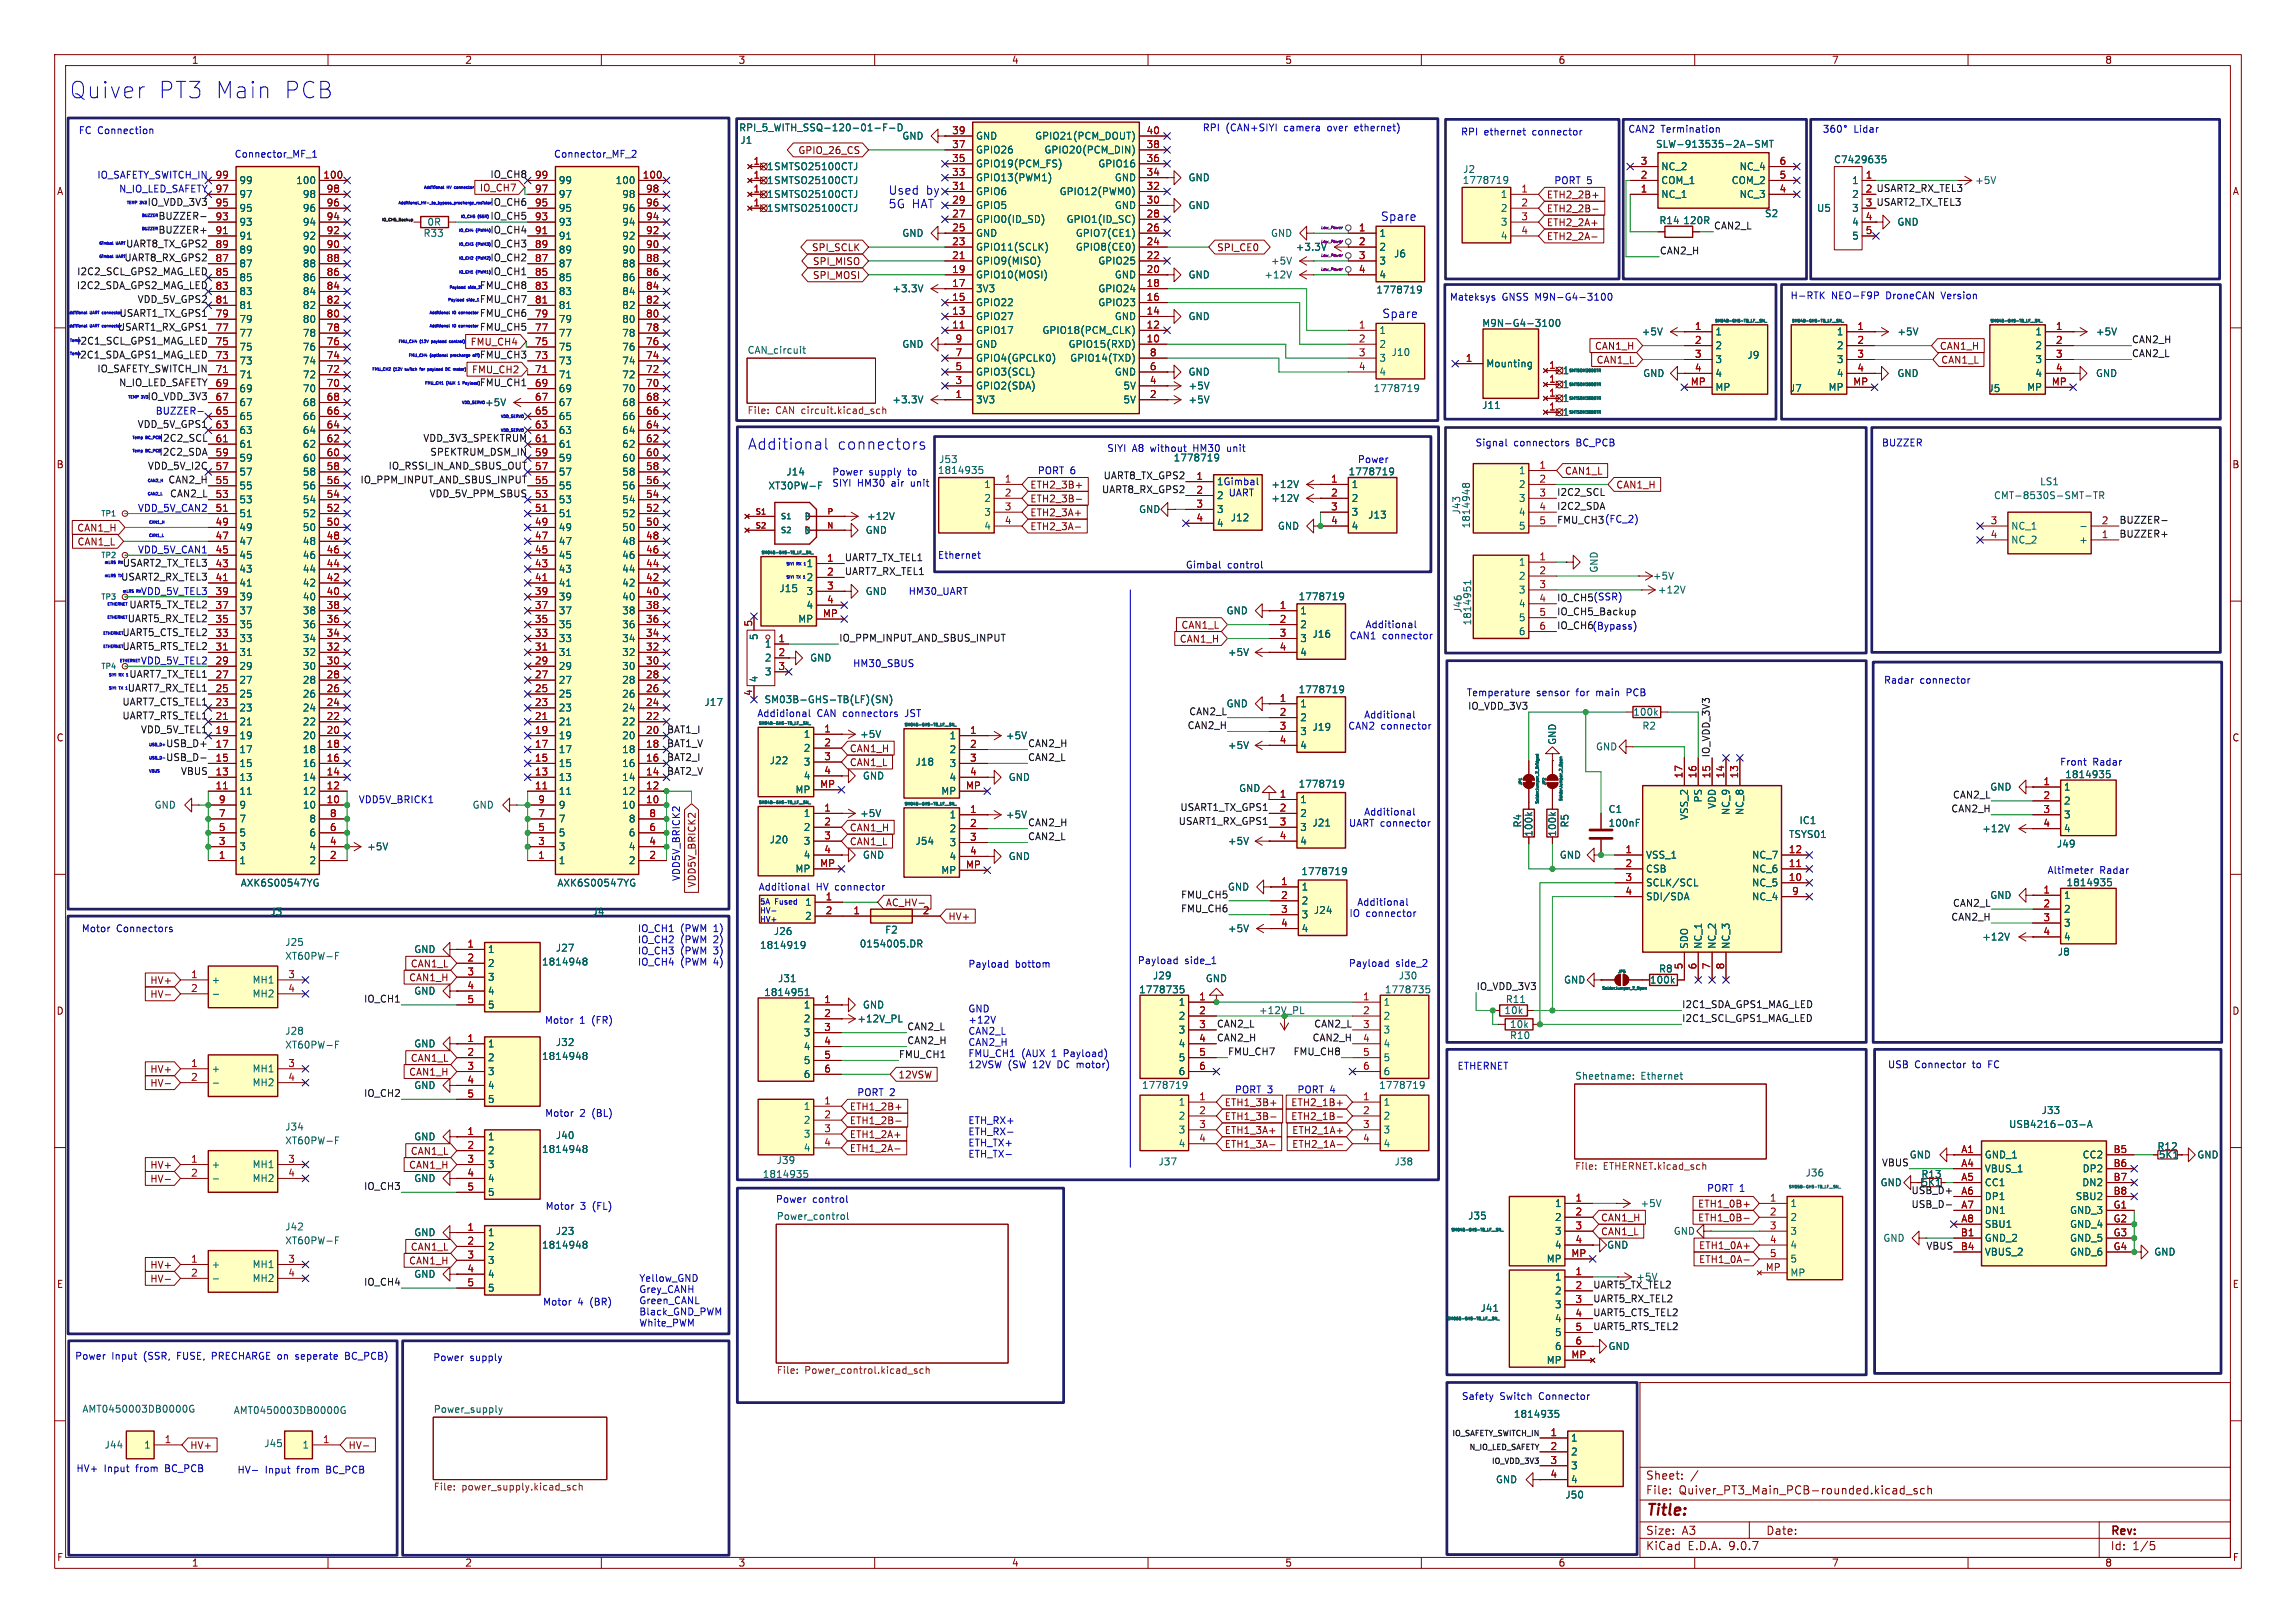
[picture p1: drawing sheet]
<svg xmlns="http://www.w3.org/2000/svg" width="420mm" height="297mm" viewBox="0 0 420 297" stroke-linecap="round" stroke-linejoin="round" font-family="sans-serif">
<defs><g id="words">
<g font-size="4.2" fill="#0000c2">
<text x="12.8" y="18.2">Quiver</text>
<text x="28.9" y="18.2">PT3 Main</text>
<text x="51.6" y="18.2">PCB</text>
</g>
<g font-size="2.8" fill="#0000c2">
<text x="136.8" y="82.5">Additional</text>
<text x="153.2" y="82.5">connectors</text>
</g>
<text font-size="2.8" fill="#840000" x="301" y="277.9">Title:</text>
<g font-size="2.2" fill="#0000c2">
<text x="162.4" y="35.8">Used</text>
<text x="169.4" y="35.8">by</text>
<text x="162.4" y="38.3">5G HAT</text>
<text x="252.5" y="40.6">Spare</text>
<text x="252.7" y="58.4">Spare</text>
</g>
<g font-size="2.1" fill="#840000">
<text x="301" y="273.7">File:</text>
<text x="301" y="271">Sheet:</text>
<text x="307.1" y="273.7">Quiver_PT3_Main_PCB-rounded.kicad_sch</text>
<text x="301" y="281.1">Size:</text>
<text x="307.6" y="281.1">A3</text>
<text x="323" y="281.1">Date:</text>
<text x="386" y="281.3">Rev:</text>
<text x="301" y="283.9">KiCad</text>
<text x="308.7" y="283.9">E.D.A.</text>
<text x="316.3" y="283.9">9.0.7</text>
<text x="386" y="283.9">Id:</text>
<text x="390.1" y="283.9">1/5</text>
</g>
<g font-size="1.8" fill="#840000">
<text x="35" y="11.9">1</text>
<text x="85" y="11.9">2</text>
<text x="135" y="11.9">3</text>
<text x="185" y="11.9">4</text>
<text x="235" y="11.9">5</text>
<text x="285" y="11.9">6</text>
<text x="335" y="11.9">7</text>
<text x="385" y="11.9">8</text>
<text x="145.9" y="28.4">GPIO_26_CS</text>
<text x="10.3" y="35.9">A</text>
<text x="87.7" y="35.2">IO_CH7</text>
<text x="341.2" y="35.3">2 USART2_RX_TEL3</text>
<text x="408.3" y="35.9">A</text>
<text x="282.9" y="41.6">ETH2_2A+</text>
<text x="282.9" y="39.1">ETH2_2B-</text>
<text x="282.9" y="36.5">ETH2_2B+</text>
<text x="148.4" y="46.2">SPI_SCLK</text>
<text x="222.5" y="46.2">SPI_CE0</text>
<text x="282.9" y="44.1">ETH2_2A-</text>
<text x="148.6" y="51.2">SPI_MOSI</text>
<text x="148.6" y="48.7">SPI_MISO</text>
<text x="86" y="63.4">FMU_CH4</text>
<text x="291.7" y="64.2">CAN1_H</text>
<text x="354.7" y="64.2">CAN1_H</text>
<text x="86.2" y="68.5">FMU_CH2</text>
<text x="292" y="66.7">CAN1_L</text>
<text x="355" y="66.7">CAN1_L</text>
<text x="10.3" y="85.9">B</text>
<text x="188.4" y="89.6">ETH2_3B+</text>
<text x="286.2" y="87.1">CAN1_L</text>
<text x="295.6" y="89.6">CAN1_H</text>
<text x="408.2" y="85.9">B</text>
<text x="188.4" y="94.7">ETH2_3A+</text>
<text x="188.4" y="92.1">ETH2_3B-</text>
<text x="14" y="97.5">CAN1_H</text>
<text x="14.1" y="100">CAN1_L</text>
<text x="188.4" y="97.2">ETH2_3A-</text>
<text x="215.7" y="117.8">CAN1_H</text>
<text x="216" y="115.3">CAN1_L</text>
<text x="10.3" y="135.9">C</text>
<text x="155.4" y="137.9">CAN1_H</text>
<text x="408.2" y="135.9">C</text>
<text x="155.4" y="140.4">CAN1_L</text>
<text x="155.4" y="154.9">CAN1_L</text>
<text x="155.4" y="152.3">CAN1_H</text>
<text x="127.4" y="162.5" transform="rotate(-90 127.4 162.5)">VDD5V_BRICK2</text>
<text x="162" y="166.1">AC_HV-</text>
<text x="173.4" y="168.6">HV+</text>
<text x="74.7" y="179.8">CAN1_H</text>
<text x="75" y="177.2">CAN1_L</text>
<text x="10.3" y="185.9">D</text>
<text x="27.4" y="180.3">HV+</text>
<text x="27.4" y="182.8">HV-</text>
<text x="408.2" y="185.9">D</text>
<text x="27.4" y="196.5">HV+</text>
<text x="74.7" y="197">CAN1_H</text>
<text x="75" y="194.5">CAN1_L</text>
<text x="164.2" y="197.6">12VSW</text>
<text x="27.4" y="199.1">HV-</text>
<text x="155.4" y="203.4">ETH1_2B+</text>
<text x="223.9" y="202.6">ETH1_3B+</text>
<text x="236.1" y="202.6">ETH2_1B+</text>
<text x="155.4" y="205.9">ETH1_2B-</text>
<text x="155.4" y="208.5">ETH1_2A+</text>
<text x="223.9" y="205.2">ETH1_3B-</text>
<text x="223.9" y="207.7">ETH1_3A+</text>
<text x="236.1" y="205.2">ETH2_1B-</text>
<text x="236.3" y="207.7">ETH2_1A+</text>
<text x="27.4" y="214.1">HV+</text>
<text x="74.7" y="214.1">CAN1_H</text>
<text x="75" y="211.5">CAN1_L</text>
<text x="155.4" y="211">ETH1_2A-</text>
<text x="223.9" y="210.3">ETH1_3A-</text>
<text x="236.3" y="210.3">ETH2_1A-</text>
<text x="27.4" y="216.6">HV-</text>
<text x="310.5" y="221.2">ETH1_0B+</text>
<text x="292.8" y="226.3">CAN1_L</text>
<text x="292.8" y="223.7">CAN1_H</text>
<text x="310.5" y="223.7">ETH1_0B-</text>
<text x="27.4" y="232.3">HV+</text>
<text x="74.7" y="231.6">CAN1_H</text>
<text x="75" y="229">CAN1_L</text>
<text x="310.7" y="231.3">ETH1_0A-</text>
<text x="310.7" y="228.8">ETH1_0A+</text>
<text x="10.3" y="235.9">E</text>
<text x="27.4" y="234.9">HV-</text>
<text x="408.3" y="235.9">E</text>
<text x="34.7" y="265.4">HV+</text>
<text x="63.7" y="265.4">HV-</text>
<text x="10.3" y="285.9">F</text>
<text x="35" y="286.9">1</text>
<text x="85" y="286.9">2</text>
<text x="135" y="286.9">3</text>
<text x="185" y="286.9">4</text>
<text x="235" y="286.9">5</text>
<text x="285" y="286.9">6</text>
<text x="335" y="286.9">7</text>
<text x="385" y="286.9">8</text>
<text x="408.3" y="285.9">F</text>
</g>
<g font-size="1.8" fill="#0000c2">
<text x="14.3" y="24.7">FC Connection</text>
<text x="42.8" y="29.1">Connector_MF_1</text>
<text x="101.2" y="29.1">Connector_MF_2</text>
<text x="219.9" y="24.2">RPI</text>
<text x="224.2" y="24.2">(CAN+SIYI</text>
<text x="235" y="24.2">camera</text>
<text x="243.1" y="24.2">over</text>
<text x="248.3" y="24.2">ethernet)</text>
<text x="267.2" y="25">RPI</text>
<text x="271.5" y="25">ethernet</text>
<text x="280.4" y="25">connector</text>
<text x="297.8" y="24.5">CAN2</text>
<text x="303.8" y="24.5">Termination</text>
<text x="339.1" y="24.5">Lidar</text>
<text x="17.7" y="32.8">IO_SAFETY_SWITCH_IN 99</text>
<text x="21.7" y="35.3">N_IO_LED_SAFETY 97</text>
<text x="284.2" y="33.8">PORT 5</text>
<text x="26.9" y="37.8">IO_VDD_3V3</text>
<text x="28.9" y="40.3">BUZZER-</text>
<text x="89.6" y="40.3">IO_CH5</text>
<text x="89.6" y="37.8">IO_CH6</text>
<text x="22.7" y="47.9">UART8_RX_GPS2</text>
<text x="23" y="45.4">UART8_TX_GPS2</text>
<text x="28.9" y="42.8">BUZZER+</text>
<text x="89.6" y="47.9">IO_CH2</text>
<text x="89.6" y="45.4">IO_CH3</text>
<text x="89.6" y="42.8">IO_CH4</text>
<text x="87.7" y="53">FMU_CH8</text>
<text x="89.6" y="50.5">IO_CH1</text>
<text x="21.7" y="58.1">USART1_TX_GPS1</text>
<text x="87.7" y="55.5">FMU_CH7</text>
<text x="265.1" y="55.2">Mateksys</text>
<text x="274.8" y="55.2">GNSS M9N-G4-3100</text>
<text x="327.4" y="55">H-RTK</text>
<text x="335" y="55">NEO-F9P</text>
<text x="345.1" y="55">DroneCAN</text>
<text x="355.4" y="55">Version</text>
<text x="21.4" y="60.6">USART1_RX_GPS1</text>
<text x="87.7" y="65.7">FMU_CH3</text>
<text x="87.7" y="70.8">FMU_CH1</text>
<text x="26.9" y="73.3">IO_VDD_3V3</text>
<text x="28.4" y="76">BUZZER-</text>
<text x="202.4" y="82.9">SIYI</text>
<text x="207.1" y="82.9">A8</text>
<text x="225" y="82.9">unit</text>
<text x="269.8" y="81.9">Signal</text>
<text x="276.9" y="81.9">connectors</text>
<text x="288.5" y="81.9">BC_PCB</text>
<text x="344.2" y="81.9">BUZZER</text>
<text x="152.1" y="87.2">Power</text>
<text x="152.1" y="89.3">SIYI</text>
<text x="156.8" y="89.3">HM30</text>
<text x="158.9" y="87.2">supply</text>
<text x="163.2" y="89.3">air</text>
<text x="166.2" y="87.2">to</text>
<text x="166.9" y="89.3">unit</text>
<text x="189.7" y="86.9">PORT 6</text>
<text x="222.5" y="89">1Gimbal</text>
<text x="248.3" y="84.9">Power</text>
<text x="25.1" y="93.7">VDD_5V_CAN2</text>
<text x="224.6" y="91">UART</text>
<text x="284.7" y="95.9">FMU_CH3 (FC_2)</text>
<text x="25.1" y="101.4">VDD_5V_CAN1</text>
<text x="22.1" y="106.3">USART2_RX_TEL3</text>
<text x="22.4" y="103.8">USART2_TX_TEL3</text>
<text x="171.5" y="102.5">Ethernet</text>
<text x="216.8" y="104.2">Gimbal</text>
<text x="224.5" y="104.2">control</text>
<text x="23.3" y="114">UART5_RX_TEL2</text>
<text x="23.6" y="111.4">UART5_TX_TEL2</text>
<text x="25.7" y="109">VDD_5V_TEL3</text>
<text x="166.1" y="109.1">HM30_UART</text>
<text x="284.7" y="110.1">IO_CH5(SSR)</text>
<text x="22.3" y="116.5">UART5_CTS_TEL2</text>
<text x="22.3" y="119">UART5_RTS_TEL2</text>
<text x="246.8" y="117.2">CAN1</text>
<text x="249.7" y="115.2">Additional</text>
<text x="252.9" y="117.2">connector</text>
<text x="284.7" y="115.2">IO_CH6(Bypass)</text>
<text x="23.6" y="124.1">UART7_TX_TEL1</text>
<text x="25.7" y="121.7">VDD_5V_TEL2</text>
<text x="156" y="122.3">HM30_SBUS</text>
<text x="344.5" y="125.3">Radar</text>
<text x="351.2" y="125.3">connector</text>
<text x="23.3" y="126.7">UART7_RX_TEL1</text>
<text x="138.4" y="131.4">Addidional</text>
<text x="149.5" y="131.4">CAN connectors</text>
<text x="165.9" y="131.4">JST</text>
<text x="249.4" y="131.7">Additional</text>
<text x="268.2" y="127.6">Temperature</text>
<text x="281.1" y="127.6">sensor</text>
<text x="288.5" y="127.6">for</text>
<text x="292.3" y="127.6">main</text>
<text x="298.1" y="127.6">PCB</text>
<text x="246.5" y="133.7">CAN2</text>
<text x="252.6" y="133.7">connector</text>
<text x="376.7" y="140.3">Front</text>
<text x="382.8" y="140.3">Radar</text>
<text x="65.5" y="147.1">VDD5V_BRICK1</text>
<text x="249.4" y="149.5">Additional</text>
<text x="246.7" y="151.5">UART connector</text>
<text x="124.5" y="161.3" transform="rotate(-90 124.5 161.3)">VDD5V_BRICK2</text>
<text x="374.4" y="160.1">Altimeter</text>
<text x="384.1" y="160.1">Radar</text>
<text x="138.7" y="163.2">Additional</text>
<text x="149.3" y="163.2">HV connector</text>
<text x="248.2" y="166">Additional</text>
<text x="14.9" y="170.8">Motor</text>
<text x="21.3" y="170.8">Connectors</text>
<text x="116.6" y="170.8">IO_CH1</text>
<text x="116.6" y="172.8">IO_CH2</text>
<text x="124.5" y="170.8">(PWM</text>
<text x="124.5" y="172.8">(PWM</text>
<text x="130.7" y="170.8">1)</text>
<text x="130.7" y="172.8">2)</text>
<text x="246.7" y="168">IO</text>
<text x="249.9" y="168">connector</text>
<text x="116.6" y="174.9">IO_CH3</text>
<text x="116.6" y="176.9">IO_CH4</text>
<text x="124.5" y="174.9">(PWM</text>
<text x="124.5" y="176.9">(PWM</text>
<text x="130.7" y="174.9">3)</text>
<text x="130.7" y="176.9">4)</text>
<text x="177" y="177.3">Payload</text>
<text x="185.7" y="177.3">bottom</text>
<text x="208" y="176.6">Payload</text>
<text x="216.7" y="176.6">side_1</text>
<text x="246.6" y="177.1">Payload</text>
<text x="255.3" y="177.1">side_2</text>
<text x="177" y="185.5">GND</text>
<text x="99.6" y="187.6">Motor</text>
<text x="106" y="187.6">1</text>
<text x="108.4" y="187.6">(FR)</text>
<text x="177" y="187.5">+12V</text>
<text x="177" y="189.6">CAN2_L</text>
<text x="177" y="191.6">CAN2_H</text>
<text x="177" y="193.6">FMU_CH1</text>
<text x="177" y="195.7">12VSW</text>
<text x="184.4" y="195.7">(SW</text>
<text x="186.9" y="193.6">(AUX</text>
<text x="189.1" y="195.7">12V</text>
<text x="192.5" y="193.6">1</text>
<text x="193.7" y="195.7">DC motor)</text>
<text x="194.9" y="193.6">Payload)</text>
<text x="266.5" y="195.9">ETHERNET</text>
<text x="345.2" y="195.7">USB</text>
<text x="350.2" y="195.7">Connector</text>
<text x="361" y="195.7">to</text>
<text x="364" y="195.7">FC</text>
<text x="156.7" y="200.7">PORT 2</text>
<text x="225.8" y="200.2">PORT 3</text>
<text x="237.2" y="200.2">PORT 4</text>
<text x="99.6" y="204.6">Motor</text>
<text x="106" y="204.6">2</text>
<text x="108.4" y="204.6">(BL)</text>
<text x="177" y="205.9">ETH_RX+</text>
<text x="177" y="208">ETH_RX-</text>
<text x="177" y="210">ETH_TX+</text>
<text x="177" y="212">ETH_TX-</text>
<text x="99.7" y="221.6">Motor</text>
<text x="106.1" y="221.6">3</text>
<text x="108.5" y="221.6">(FL)</text>
<text x="141.8" y="220.3">Power</text>
<text x="148.6" y="220.3">control</text>
<text x="312.2" y="218.2">PORT 1</text>
<text x="99.2" y="239.1">Motor</text>
<text x="105.7" y="239.1">4</text>
<text x="108.1" y="239.1">(BR)</text>
<text x="116.8" y="234.8">Yellow_GND</text>
<text x="116.8" y="236.8">Grey_CANH</text>
<text x="116.8" y="238.9">Green_CANL</text>
<text x="116.8" y="240.9">Black_GND_PWM</text>
<text x="116.8" y="243">White_PWM</text>
<text x="13.7" y="249">Power</text>
<text x="20.4" y="249">Input</text>
<text x="26.4" y="249">(SSR,</text>
<text x="32.7" y="249">FUSE,</text>
<text x="39.3" y="249">PRECHARGE on</text>
<text x="55" y="249">seperate</text>
<text x="64.2" y="249">BC_PCB)</text>
<text x="79.1" y="249.3">Power</text>
<text x="85.9" y="249.3">supply</text>
<text x="267.3" y="256.4">Safety</text>
<text x="274.3" y="256.4">Switch</text>
<text x="281.6" y="256.4">Connector</text>
<text x="13.9" y="269.6">HV+</text>
<text x="19" y="269.6">Input</text>
<text x="25" y="269.6">from</text>
<text x="30.5" y="269.6">BC_PCB</text>
<text x="43.3" y="269.9">HV-</text>
<text x="48.5" y="269.9">Input</text>
<text x="54.5" y="269.9">from</text>
<text x="60" y="269.9">BC_PCB</text>
</g>
<g font-size="1.8" fill="#006464">
<text x="135.1" y="24.2">RPI_5_WITH_SSQ-120-01-F-D</text>
<text x="135.3" y="26.5">J1</text>
<text x="165" y="25.8">GND</text>
<text x="178.4" y="25.8">GND</text>
<text x="178.4" y="28.3">GPIO26</text>
<text x="189.3" y="25.8">GPIO21(PCM_DOUT)</text>
<text x="190.9" y="28.3">GPIO20(PCM_DIN)</text>
<text x="302.8" y="27.2">SLW-913535-2A-SMT</text>
<text x="43.7" y="33.9">99</text>
<text x="54.1" y="33.9">100</text>
<text x="102.1" y="33.9">99</text>
<text x="112.5" y="33.9">100</text>
<text x="140.2" y="33.9">1SMTSO25100CTJ</text>
<text x="140.2" y="31.3">1SMTSO25100CTJ</text>
<text x="178.4" y="30.8">GPIO19(PCM_FS)</text>
<text x="178.4" y="33.4">GPIO13(PWM1)</text>
<text x="178.4" y="35.9">GPIO6</text>
<text x="193.7" y="35.9">GPIO12(PWM0)</text>
<text x="200.8" y="30.8">GPIO16</text>
<text x="203.8" y="33.4">GND</text>
<text x="217.3" y="33.4">GND</text>
<text x="267.5" y="33.8">1778719</text>
<text x="267.5" y="31.9">J2</text>
<text x="303.8" y="33.9">COM_1</text>
<text x="303.8" y="31.3">NC_2</text>
<text x="316.7" y="33.9">COM_2</text>
<text x="318.1" y="31.3">NC_4</text>
<text x="335.4" y="30.1">C7429635</text>
<text x="338.7" y="33.9">1</text>
<text x="361.2" y="33.9">+5V</text>
<text x="43.7" y="41.5">93</text>
<text x="43.7" y="39">95</text>
<text x="43.7" y="36.4">97</text>
<text x="55.3" y="41.5">94</text>
<text x="55.3" y="39">96</text>
<text x="55.3" y="36.4">98</text>
<text x="78.1" y="41.5">0R</text>
<text x="102.1" y="41.5">93</text>
<text x="102.1" y="39">95</text>
<text x="102.1" y="36.4">97</text>
<text x="113.7" y="41.5">94</text>
<text x="113.7" y="39">96</text>
<text x="113.7" y="36.4">98</text>
<text x="140.2" y="36.4">1SMTSO25100CTJ</text>
<text x="140.2" y="39">1SMTSO25100CTJ</text>
<text x="178.4" y="38.5">GPIO5</text>
<text x="178.4" y="41">GPIO0(ID_SD)</text>
<text x="195" y="41">GPIO1(ID_SC)</text>
<text x="203.8" y="38.5">GND</text>
<text x="217.3" y="38.5">GND</text>
<text x="274.4" y="36.4">1</text>
<text x="274.4" y="39">2</text>
<text x="274.4" y="41.5">3</text>
<text x="303.4" y="41.2">R14</text>
<text x="303.8" y="36.4">NC_1</text>
<text x="307.8" y="41.2">120R</text>
<text x="318.1" y="36.4">NC_3</text>
<text x="322.7" y="39.9">S2</text>
<text x="332.3" y="39">U5</text>
<text x="338.7" y="36.4">2</text>
<text x="338.7" y="39">3</text>
<text x="338.7" y="41.5">4</text>
<text x="347" y="41.5">GND</text>
<text x="43.7" y="46.6">89</text>
<text x="43.7" y="44">91</text>
<text x="55.3" y="46.6">90</text>
<text x="55.3" y="44">92</text>
<text x="77.4" y="43.5">R33</text>
<text x="102.1" y="46.6">89</text>
<text x="102.1" y="44">91</text>
<text x="113.7" y="46.6">90</text>
<text x="113.7" y="44">92</text>
<text x="165" y="43.5">GND</text>
<text x="178.4" y="43.5">GND</text>
<text x="178.4" y="46.1">GPIO11(SCLK)</text>
<text x="196.7" y="43.5">GPIO7(CE1)</text>
<text x="196.7" y="46.1">GPIO8(CE0)</text>
<text x="232.4" y="43.5">GND</text>
<text x="236.9" y="46.1">+3.3V</text>
<text x="252.2" y="43.5">1</text>
<text x="252.2" y="46.1">2</text>
<text x="254.9" y="47.3">J6</text>
<text x="274.4" y="44">4</text>
<text x="338.7" y="44">5</text>
<text x="43.7" y="51.7">85</text>
<text x="43.7" y="49.1">87</text>
<text x="55.3" y="51.7">86</text>
<text x="55.3" y="49.1">88</text>
<text x="102.1" y="51.7">85</text>
<text x="102.1" y="49.1">87</text>
<text x="113.7" y="51.7">86</text>
<text x="113.7" y="49.1">88</text>
<text x="163.1" y="53.7">+3.3V</text>
<text x="178.4" y="48.6">GPIO9(MISO)</text>
<text x="178.4" y="51.2">GPIO10(MOSI)</text>
<text x="178.4" y="53.7">3V3</text>
<text x="200.8" y="48.6">GPIO25</text>
<text x="200.8" y="53.7">GPIO24</text>
<text x="203.8" y="51.2">GND</text>
<text x="217.3" y="51.2">GND</text>
<text x="231.2" y="51.2">+12V</text>
<text x="232.4" y="48.6">+5V</text>
<text x="251.7" y="53.9">1778719</text>
<text x="252.2" y="48.6">3</text>
<text x="252.2" y="51.2">4</text>
<text x="43.7" y="59.3">79</text>
<text x="43.7" y="56.7">81</text>
<text x="43.7" y="54.2">83</text>
<text x="55.3" y="59.3">80</text>
<text x="55.3" y="56.7">82</text>
<text x="55.3" y="54.2">84</text>
<text x="102.1" y="59.3">79</text>
<text x="102.1" y="56.7">81</text>
<text x="102.1" y="54.2">83</text>
<text x="113.7" y="59.3">80</text>
<text x="113.7" y="56.7">82</text>
<text x="113.7" y="54.2">84</text>
<text x="178.4" y="56.2">GPIO22</text>
<text x="178.4" y="58.8">GPIO27</text>
<text x="200.8" y="56.2">GPIO23</text>
<text x="203.8" y="58.8">GND</text>
<text x="217.3" y="58.8">GND</text>
<text x="43.7" y="64.4">75</text>
<text x="43.7" y="61.8">77</text>
<text x="55.3" y="64.4">76</text>
<text x="55.3" y="61.8">78</text>
<text x="102.1" y="64.4">75</text>
<text x="102.1" y="61.8">77</text>
<text x="113.7" y="64.4">76</text>
<text x="113.7" y="61.8">78</text>
<text x="136.7" y="64.8">CAN_circuit</text>
<text x="165" y="63.9">GND</text>
<text x="178.4" y="61.3">GPIO17</text>
<text x="178.4" y="63.9">GND</text>
<text x="190.6" y="61.3">GPIO18(PCM_CLK)</text>
<text x="195.4" y="63.9">GPIO15(RXD)</text>
<text x="252.2" y="61.3">1</text>
<text x="252.2" y="63.9">2</text>
<text x="254.5" y="65.3">J10</text>
<text x="271" y="60">M9N-G4-3100</text>
<text x="300.2" y="61.6">+5V</text>
<text x="313.7" y="61.6">1</text>
<text x="313.7" y="64.1">2</text>
<text x="319.5" y="65.9">J9</text>
<text x="335.9" y="61.6">1</text>
<text x="335.9" y="64.1">2</text>
<text x="347" y="61.6">+5V</text>
<text x="372.2" y="61.6">1</text>
<text x="372.2" y="64.1">2</text>
<text x="383.3" y="61.6">+5V</text>
<text x="43.7" y="72">69</text>
<text x="43.7" y="69.4">71</text>
<text x="43.7" y="66.9">73</text>
<text x="55.3" y="72">70</text>
<text x="55.3" y="69.4">72</text>
<text x="55.3" y="66.9">74</text>
<text x="102.1" y="72">69</text>
<text x="102.1" y="69.4">71</text>
<text x="102.1" y="66.9">73</text>
<text x="113.7" y="72">70</text>
<text x="113.7" y="69.4">72</text>
<text x="113.7" y="66.9">74</text>
<text x="178.4" y="66.4">GPIO4(GPCLK0)</text>
<text x="178.4" y="68.9">GPIO3(SCL)</text>
<text x="178.4" y="71.5">GPIO2(SDA)</text>
<text x="195.7" y="66.4">GPIO14(TXD)</text>
<text x="203.8" y="68.9">GND</text>
<text x="205.4" y="71.5">5V</text>
<text x="217.3" y="68.9">GND</text>
<text x="217.3" y="71.5">+5V</text>
<text x="251.2" y="71.9">1778719</text>
<text x="252.2" y="66.4">3</text>
<text x="252.2" y="68.9">4</text>
<text x="271.8" y="67.4">Mounting</text>
<text x="285.8" y="68.7">1</text>
<text x="285.8" y="71.2">1</text>
<text x="300.5" y="69.2">GND</text>
<text x="313.7" y="66.6">3</text>
<text x="313.7" y="69.2">4</text>
<text x="313.7" y="71.7">MP</text>
<text x="327.3" y="71.9">J7</text>
<text x="334.4" y="71.7">MP</text>
<text x="335.9" y="66.6">3</text>
<text x="335.9" y="69.2">4</text>
<text x="347" y="69.2">GND</text>
<text x="363.6" y="71.9">J5</text>
<text x="370.7" y="71.7">MP</text>
<text x="372.2" y="66.6">3</text>
<text x="372.2" y="69.2">4</text>
<text x="383.3" y="69.2">GND</text>
<text x="43.7" y="77.1">65</text>
<text x="43.7" y="74.5">67</text>
<text x="55.3" y="77.1">66</text>
<text x="55.3" y="74.5">68</text>
<text x="88.6" y="74.5">+5V</text>
<text x="102.1" y="77.1">65</text>
<text x="102.1" y="74.5">67</text>
<text x="113.7" y="77.1">66</text>
<text x="113.7" y="74.5">68</text>
<text x="163.1" y="74">+3.3V</text>
<text x="178.4" y="74">3V3</text>
<text x="205.4" y="74">5V</text>
<text x="217.3" y="74">+5V</text>
<text x="271" y="75">J11</text>
<text x="285.8" y="73.8">1</text>
<text x="285.8" y="76.3">1</text>
<text x="43.7" y="82.1">61</text>
<text x="43.7" y="79.6">63</text>
<text x="55.3" y="82.1">62</text>
<text x="55.3" y="79.6">64</text>
<text x="102.1" y="82.1">61</text>
<text x="102.1" y="79.6">63</text>
<text x="113.7" y="82.1">62</text>
<text x="113.7" y="79.6">64</text>
<text x="210.6" y="82.9">without</text>
<text x="218.6" y="82.9">HM30</text>
<text x="43.7" y="89.8">55</text>
<text x="43.7" y="87.2">57</text>
<text x="43.7" y="84.7">59</text>
<text x="55.3" y="89.8">56</text>
<text x="55.3" y="87.2">58</text>
<text x="55.3" y="84.7">60</text>
<text x="102.1" y="89.8">55</text>
<text x="102.1" y="87.2">57</text>
<text x="102.1" y="84.7">59</text>
<text x="113.7" y="89.8">56</text>
<text x="113.7" y="87.2">58</text>
<text x="113.7" y="84.7">60</text>
<text x="140.5" y="89.8">XT30PW-F</text>
<text x="143.7" y="87.2">J14</text>
<text x="171.5" y="86.9">1814935</text>
<text x="171.7" y="84.9">J53</text>
<text x="179.9" y="89.5">1</text>
<text x="214.6" y="84.6">1778719</text>
<text x="222.5" y="89">1</text>
<text x="232.5" y="89.5">+12V</text>
<text x="246.6" y="87.2">1778719</text>
<text x="247.1" y="89.5">1</text>
<text x="277.7" y="87">1</text>
<text x="277.7" y="89.5">2</text>
<text x="373.1" y="89">LS1</text>
<text x="43.7" y="94.8">51</text>
<text x="43.7" y="92.3">53</text>
<text x="55.3" y="94.8">52</text>
<text x="55.3" y="92.3">54</text>
<text x="102.1" y="94.8">51</text>
<text x="102.1" y="92.3">53</text>
<text x="113.7" y="94.8">52</text>
<text x="113.7" y="92.3">54</text>
<text x="158.5" y="95.4">+12V</text>
<text x="179.9" y="92">2</text>
<text x="179.9" y="94.6">3</text>
<text x="208.3" y="94.1">GND</text>
<text x="222.5" y="91.5">2</text>
<text x="222.5" y="94.1">3</text>
<text x="225" y="95.6">J12</text>
<text x="232.5" y="92">+12V</text>
<text x="247.1" y="92">2</text>
<text x="247.1" y="94.6">3</text>
<text x="250.2" y="95.1">J13</text>
<text x="267.3" y="94.3" transform="rotate(-90 267.3 94.3)">J43</text>
<text x="277.7" y="92">3</text>
<text x="277.7" y="94.6">4</text>
<text x="364.6" y="91.5">CMT-8530S-SMT-TR</text>
<text x="43.7" y="99.9">47</text>
<text x="43.7" y="97.4">49</text>
<text x="55.3" y="99.9">48</text>
<text x="55.3" y="97.4">50</text>
<text x="102.1" y="99.9">47</text>
<text x="102.1" y="97.4">49</text>
<text x="113.7" y="99.9">48</text>
<text x="113.7" y="97.4">50</text>
<text x="158.3" y="97.9">GND</text>
<text x="179.9" y="97.1">4</text>
<text x="222.5" y="96.6">4</text>
<text x="233.7" y="97.1">GND</text>
<text x="247.1" y="97.1">4</text>
<text x="269.1" y="96.8" transform="rotate(-90 269.1 96.8)">1814948</text>
<text x="277.7" y="97.1">5</text>
<text x="367.8" y="97.1">NC_1</text>
<text x="367.8" y="99.7">NC_2</text>
<text x="380.2" y="99.7">+</text>
<text x="43.7" y="107.5">41</text>
<text x="43.7" y="105">43</text>
<text x="43.7" y="102.5">45</text>
<text x="55.3" y="107.5">42</text>
<text x="55.3" y="105">44</text>
<text x="55.3" y="102.5">46</text>
<text x="102.1" y="107.5">41</text>
<text x="102.1" y="105">43</text>
<text x="102.1" y="102.5">45</text>
<text x="113.7" y="107.5">42</text>
<text x="113.7" y="105">44</text>
<text x="113.7" y="102.5">46</text>
<text x="147.4" y="104">1</text>
<text x="147.4" y="106.5">2</text>
<text x="277.7" y="103.7">1</text>
<text x="277.7" y="106.3">2</text>
<text x="292.5" y="104.9" transform="rotate(-90 292.5 104.9)">GND</text>
<text x="302.3" y="106.3">+5V</text>
<text x="43.7" y="112.6">37</text>
<text x="43.7" y="110.1">39</text>
<text x="55.3" y="112.6">38</text>
<text x="55.3" y="110.1">40</text>
<text x="102.1" y="112.6">37</text>
<text x="102.1" y="110.1">39</text>
<text x="113.7" y="112.6">38</text>
<text x="113.7" y="110.1">40</text>
<text x="142.5" y="108.6">J15</text>
<text x="147.4" y="109.1">3</text>
<text x="147.4" y="111.6">4</text>
<text x="158.3" y="109.1">GND</text>
<text x="224.3" y="112.6">GND</text>
<text x="237.4" y="110">1778719</text>
<text x="237.7" y="112.6">1</text>
<text x="267.6" y="112.3" transform="rotate(-90 267.6 112.3)">J46</text>
<text x="277.7" y="108.8">3</text>
<text x="277.7" y="111.4">4</text>
<text x="277.7" y="113.9">5</text>
<text x="303.2" y="108.8">+12V</text>
<text x="43.7" y="117.7">33</text>
<text x="43.7" y="115.2">35</text>
<text x="55.3" y="117.7">34</text>
<text x="55.3" y="115.2">36</text>
<text x="102.1" y="117.7">33</text>
<text x="102.1" y="115.2">35</text>
<text x="113.7" y="117.7">34</text>
<text x="113.7" y="115.2">36</text>
<text x="138.8" y="117.2" transform="rotate(-90 138.8 117.2)">5</text>
<text x="139.8" y="118.7">1</text>
<text x="145.9" y="114.1">MP</text>
<text x="237.7" y="115.2">2</text>
<text x="237.7" y="117.7">3</text>
<text x="240" y="116.9">J16</text>
<text x="269.3" y="114.5" transform="rotate(-90 269.3 114.5)">1814951</text>
<text x="277.7" y="116.4">6</text>
<text x="43.7" y="125.3">27</text>
<text x="43.7" y="122.8">29</text>
<text x="43.7" y="120.2">31</text>
<text x="55.3" y="125.3">28</text>
<text x="55.3" y="122.8">30</text>
<text x="55.3" y="120.2">32</text>
<text x="102.1" y="125.3">27</text>
<text x="102.1" y="122.8">29</text>
<text x="102.1" y="120.2">31</text>
<text x="113.7" y="125.3">28</text>
<text x="113.7" y="122.8">30</text>
<text x="113.7" y="120.2">32</text>
<text x="138.8" y="125" transform="rotate(-90 138.8 125)">4</text>
<text x="139.8" y="121.3">2</text>
<text x="139.8" y="123.8">3</text>
<text x="148.1" y="121.3">GND</text>
<text x="224.5" y="120.2">+5V</text>
<text x="237.7" y="120.2">4</text>
<text x="43.7" y="130.4">23</text>
<text x="43.7" y="127.9">25</text>
<text x="55.3" y="130.4">24</text>
<text x="55.3" y="127.9">26</text>
<text x="102.1" y="130.4">23</text>
<text x="102.1" y="127.9">25</text>
<text x="113.7" y="130.4">24</text>
<text x="113.7" y="127.9">26</text>
<text x="128.8" y="129.4">J17</text>
<text x="139.7" y="128.9">SM03B-GHS-TB(LF)(SN)</text>
<text x="224.3" y="129.6">GND</text>
<text x="237.4" y="127.1">1778719</text>
<text x="237.7" y="129.6">1</text>
<text x="298.7" y="131.2">100k</text>
<text x="43.7" y="135.5">19</text>
<text x="43.7" y="132.9">21</text>
<text x="55.3" y="135.5">20</text>
<text x="55.3" y="132.9">22</text>
<text x="102.1" y="135.5">19</text>
<text x="102.1" y="132.9">21</text>
<text x="113.7" y="135.5">20</text>
<text x="113.7" y="132.9">22</text>
<text x="146.9" y="135.2">1</text>
<text x="146.9" y="137.8">2</text>
<text x="157.2" y="135.2">+5V</text>
<text x="173.6" y="135.5">1</text>
<text x="183.9" y="135.5">+5V</text>
<text x="224.5" y="137.3">+5V</text>
<text x="237.7" y="132.2">2</text>
<text x="237.7" y="134.7">3</text>
<text x="237.7" y="137.3">4</text>
<text x="240" y="133.9">J19</text>
<text x="284.8" y="136.4" transform="rotate(-90 284.8 136.4)">GND</text>
<text x="291.8" y="137.5">GND</text>
<text x="300.3" y="133.7">R2</text>
<text x="43.7" y="143.1">13</text>
<text x="43.7" y="140.6">15</text>
<text x="43.7" y="138">17</text>
<text x="55.3" y="143.1">14</text>
<text x="55.3" y="140.6">16</text>
<text x="55.3" y="138">18</text>
<text x="102.1" y="143.1">13</text>
<text x="102.1" y="140.6">15</text>
<text x="102.1" y="138">17</text>
<text x="113.7" y="143.1">14</text>
<text x="113.7" y="140.6">16</text>
<text x="113.7" y="138">18</text>
<text x="140.7" y="140.1">J22</text>
<text x="146.9" y="140.3">3</text>
<text x="146.9" y="142.8">4</text>
<text x="157.7" y="142.8">GND</text>
<text x="167.4" y="140.3">J18</text>
<text x="173.6" y="138">2</text>
<text x="173.6" y="140.6">3</text>
<text x="173.6" y="143.1">4</text>
<text x="184.4" y="143.1">GND</text>
<text x="377.7" y="142.6">1814935</text>
<text x="28.2" y="148.2">GND</text>
<text x="43.7" y="148.2">9</text>
<text x="43.7" y="145.6">11</text>
<text x="55.3" y="148.2">10</text>
<text x="55.3" y="145.6">12</text>
<text x="86.3" y="148.2">GND</text>
<text x="102.1" y="148.2">9</text>
<text x="102.1" y="145.6">11</text>
<text x="113.7" y="148.2">10</text>
<text x="113.7" y="145.6">12</text>
<text x="145.4" y="145.4">MP</text>
<text x="146.9" y="149.7">1</text>
<text x="157.2" y="149.7">+5V</text>
<text x="172.1" y="145.6">MP</text>
<text x="173.6" y="150">1</text>
<text x="183.9" y="150">+5V</text>
<text x="226.6" y="145.1">GND</text>
<text x="237.4" y="144.3">1778719</text>
<text x="237.7" y="147.2">1</text>
<text x="237.7" y="149.7">2</text>
<text x="294.1" y="148.9">C1</text>
<text x="311.5" y="147" transform="rotate(-90 311.5 147)">PS</text>
<text x="314" y="148.1" transform="rotate(-90 314 148.1)">VDD</text>
<text x="316.6" y="149.3" transform="rotate(-90 316.6 149.3)">NC_9</text>
<text x="319.1" y="149.3" transform="rotate(-90 319.1 149.3)">NC_8</text>
<text x="364" y="144.9">GND</text>
<text x="377.4" y="144.9">1</text>
<text x="377.4" y="147.4">2</text>
<text x="377.4" y="150">3</text>
<text x="43.7" y="155.8">3</text>
<text x="43.7" y="153.3">5</text>
<text x="43.7" y="150.7">7</text>
<text x="56.5" y="155.8">4</text>
<text x="56.5" y="153.3">6</text>
<text x="56.5" y="150.7">8</text>
<text x="67.1" y="155.8">+5V</text>
<text x="102.1" y="155.8">3</text>
<text x="102.1" y="153.3">5</text>
<text x="102.1" y="150.7">7</text>
<text x="114.9" y="155.8">4</text>
<text x="114.9" y="153.3">6</text>
<text x="114.9" y="150.7">8</text>
<text x="140.7" y="154.5">J20</text>
<text x="146.9" y="152.2">2</text>
<text x="146.9" y="154.8">3</text>
<text x="167.4" y="154.8">J54</text>
<text x="173.6" y="152.5">2</text>
<text x="173.6" y="155">3</text>
<text x="224.5" y="154.8">+5V</text>
<text x="237.7" y="152.2">3</text>
<text x="237.7" y="154.8">4</text>
<text x="240" y="151.4">J21</text>
<text x="278.5" y="151.5" transform="rotate(-90 278.5 151.5)">R4</text>
<text x="280.5" y="153.2" transform="rotate(-90 280.5 153.2)">100k</text>
<text x="284.8" y="153.2" transform="rotate(-90 284.8 153.2)">100k</text>
<text x="287.1" y="151.5" transform="rotate(-90 287.1 151.5)">R5</text>
<text x="294.1" y="151.5">100nF</text>
<text x="309" y="150.2" transform="rotate(-90 309 150.2)">VSS_2</text>
<text x="327.2" y="153.5">TSYS01</text>
<text x="329.1" y="151">IC1</text>
<text x="362.5" y="152.5">+12V</text>
<text x="376.2" y="155.3">J49</text>
<text x="377.4" y="152.5">4</text>
<text x="43.7" y="158.3">1</text>
<text x="56.5" y="158.3">2</text>
<text x="102.1" y="158.3">1</text>
<text x="114.9" y="158.3">2</text>
<text x="145.4" y="159.9">MP</text>
<text x="146.9" y="157.3">4</text>
<text x="157.7" y="157.3">GND</text>
<text x="172.1" y="160.1">MP</text>
<text x="173.6" y="157.6">4</text>
<text x="184.4" y="157.6">GND</text>
<text x="238" y="160.3">1778719</text>
<text x="285.2" y="157.3">GND</text>
<text x="301" y="157.3">VSS_1</text>
<text x="301" y="159.9">CSB</text>
<text x="320.4" y="157.3">NC_7</text>
<text x="320.4" y="159.9">NC_6</text>
<text x="44" y="162.4">AXK6S00547YG</text>
<text x="49.4" y="167.7">J3</text>
<text x="101.9" y="162.4">AXK6S00547YG</text>
<text x="108.3" y="167.7">J4</text>
<text x="147.2" y="166">1</text>
<text x="224.5" y="163.2">GND</text>
<text x="238" y="163.2">1</text>
<text x="238" y="165.7">2</text>
<text x="240.2" y="167.5">J24</text>
<text x="301" y="162.4">SCLK/SCL</text>
<text x="301" y="164.9">SDI/SDA</text>
<text x="320.4" y="162.4">NC_5</text>
<text x="320.4" y="164.9">NC_4</text>
<text x="364" y="164.7">GND</text>
<text x="377.4" y="164.7">1</text>
<text x="377.4" y="167.2">2</text>
<text x="377.9" y="162.4">1814935</text>
<text x="52.1" y="173.3">J25</text>
<text x="138.9" y="173.8">1814919</text>
<text x="141.5" y="171.3">J26</text>
<text x="147.2" y="168.5">2</text>
<text x="157.2" y="173.6">0154005.DR</text>
<text x="161.8" y="171">F2</text>
<text x="224.5" y="170.8">+5V</text>
<text x="238" y="168.2">3</text>
<text x="238" y="170.8">4</text>
<text x="309" y="173.7" transform="rotate(-90 309 173.7)">SDO</text>
<text x="311.5" y="173.7" transform="rotate(-90 311.5 173.7)">NC_1</text>
<text x="314" y="173.7" transform="rotate(-90 314 173.7)">NC_2</text>
<text x="316.6" y="173.7" transform="rotate(-90 316.6 173.7)">NC_3</text>
<text x="362.5" y="172.3">+12V</text>
<text x="377.4" y="169.8">3</text>
<text x="377.4" y="172.3">4</text>
<text x="52.1" y="175.8">XT60PW-F</text>
<text x="75.7" y="174.6">GND</text>
<text x="89.2" y="174.6">1</text>
<text x="89.2" y="177.1">2</text>
<text x="89.2" y="179.7">3</text>
<text x="99" y="176.9">1814948</text>
<text x="101.6" y="174.3">J27</text>
<text x="142.2" y="179.9">J31</text>
<text x="210.8" y="179.4">J29</text>
<text x="220.5" y="179.9">GND</text>
<text x="255.8" y="179.4">J30</text>
<text x="303.4" y="178.2">R8</text>
<text x="376.3" y="175.1">J8</text>
<text x="38.6" y="180.2">+</text>
<text x="46.1" y="180.2">MH1</text>
<text x="46.1" y="182.7">MH2</text>
<text x="75.7" y="182.2">GND</text>
<text x="89.2" y="182.2">4</text>
<text x="89.2" y="184.8">5</text>
<text x="139.7" y="182.5">1814951</text>
<text x="146.9" y="184.8">1</text>
<text x="157.7" y="184.8">GND</text>
<text x="208.3" y="182">1778735</text>
<text x="215.5" y="184.3">1</text>
<text x="253" y="184.3">1</text>
<text x="253.2" y="182">1778735</text>
<text x="275.1" y="185.8">10k</text>
<text x="275.3" y="183.7">R11</text>
<text x="286" y="180.2">GND</text>
<text x="301.7" y="180.2">100k</text>
<text x="52.1" y="189.5">J28</text>
<text x="75.7" y="191.9">GND</text>
<text x="89.2" y="191.9">1</text>
<text x="101.6" y="191.6">J32</text>
<text x="146.9" y="187.3">2</text>
<text x="146.9" y="189.8">3</text>
<text x="156.7" y="187.3">+12V_PL</text>
<text x="215.5" y="186.8">2</text>
<text x="215.5" y="189.3">3</text>
<text x="215.5" y="191.9">4</text>
<text x="253" y="186.8">2</text>
<text x="253" y="189.3">3</text>
<text x="253" y="191.9">4</text>
<text x="276.1" y="188.3">10k</text>
<text x="276.1" y="190.3">R10</text>
<text x="38.6" y="196.4">+</text>
<text x="46.1" y="196.4">MH1</text>
<text x="52.1" y="192.1">XT60PW-F</text>
<text x="89.2" y="194.4">2</text>
<text x="89.2" y="197">3</text>
<text x="99" y="194.2">1814948</text>
<text x="146.9" y="192.4">4</text>
<text x="146.9" y="194.9">5</text>
<text x="146.9" y="197.5">6</text>
<text x="215.5" y="194.4">5</text>
<text x="215.5" y="197">6</text>
<text x="253" y="194.4">5</text>
<text x="253" y="197">6</text>
<text x="288" y="197.7">Sheetname:</text>
<text x="300.2" y="197.7">Ethernet</text>
<text x="46.1" y="199">MH2</text>
<text x="75.7" y="199.5">GND</text>
<text x="89.2" y="199.5">4</text>
<text x="89.2" y="202">5</text>
<text x="146.9" y="203.3">1</text>
<text x="208.8" y="199.5">1778719</text>
<text x="215.5" y="202.5">1</text>
<text x="252.2" y="199.5">1778719</text>
<text x="253" y="202.5">1</text>
<text x="52.1" y="209.6">XT60PW-F</text>
<text x="52.1" y="207.1">J34</text>
<text x="75.7" y="208.9">GND</text>
<text x="89.2" y="208.9">1</text>
<text x="101.6" y="208.6">J40</text>
<text x="146.9" y="205.8">2</text>
<text x="146.9" y="208.4">3</text>
<text x="215.5" y="205.1">2</text>
<text x="215.5" y="207.6">3</text>
<text x="253" y="205.1">2</text>
<text x="253" y="207.6">3</text>
<text x="367.4" y="206.6">USB4216-03-A</text>
<text x="373.4" y="204.1">J33</text>
<text x="38.6" y="214">+</text>
<text x="46.1" y="214">MH1</text>
<text x="89.2" y="211.4">2</text>
<text x="89.2" y="214">3</text>
<text x="99" y="211.2">1814948</text>
<text x="139.4" y="215.7">1814935</text>
<text x="142" y="213.2">J39</text>
<text x="146.9" y="210.9">4</text>
<text x="211.8" y="213.5">J37</text>
<text x="215.5" y="210.2">4</text>
<text x="253" y="210.2">4</text>
<text x="255" y="213.5">J38</text>
<text x="330.2" y="215.5">J36</text>
<text x="349.2" y="212.2">GND</text>
<text x="351.4" y="215.7">R13</text>
<text x="363" y="212.2">GND_1</text>
<text x="363" y="214.7">VBUS_1</text>
<text x="380.9" y="212.2">CC2</text>
<text x="380.9" y="214.7">DP2</text>
<text x="394.5" y="210.7">R12</text>
<text x="394.8" y="212.2">5K1</text>
<text x="401.8" y="212.2">GND</text>
<text x="46.1" y="216.5">MH2</text>
<text x="75.7" y="216.5">GND</text>
<text x="89.2" y="216.5">4</text>
<text x="89.2" y="219">5</text>
<text x="284.3" y="221.1">1</text>
<text x="300" y="221.1">+5V</text>
<text x="327.4" y="221.1">1</text>
<text x="343.9" y="217.3">GND</text>
<text x="349.6" y="218.6">USB_D+</text>
<text x="351.4" y="217.3">5K1</text>
<text x="363" y="217.3">CC1</text>
<text x="363" y="219.8">DP1</text>
<text x="379.6" y="219.8">SBU2</text>
<text x="380.8" y="217.3">DN2</text>
<text x="52.1" y="227.9">XT60PW-F</text>
<text x="52.1" y="225.4">J42</text>
<text x="75.7" y="226.4">GND</text>
<text x="89.2" y="226.4">1</text>
<text x="101.6" y="226.2">J23</text>
<text x="142" y="223.3">Power_control</text>
<text x="268.5" y="223.4">J35</text>
<text x="284.3" y="223.6">2</text>
<text x="284.3" y="226.2">3</text>
<text x="306.1" y="226.2">GND</text>
<text x="327.4" y="223.6">2</text>
<text x="327.4" y="226.2">3</text>
<text x="344.4" y="227.4">GND</text>
<text x="363" y="222.4">DN1</text>
<text x="363" y="224.9">SBU1</text>
<text x="363" y="227.4">GND_2</text>
<text x="378.6" y="222.4">GND_3</text>
<text x="378.6" y="224.9">GND_4</text>
<text x="378.6" y="227.4">GND_5</text>
<text x="38.6" y="232.3">+</text>
<text x="46.1" y="232.3">MH1</text>
<text x="89.2" y="229">2</text>
<text x="89.2" y="231.5">3</text>
<text x="99" y="228.7">1814948</text>
<text x="282.8" y="231.2">MP</text>
<text x="284.3" y="228.7">4</text>
<text x="293.9" y="228.7">GND</text>
<text x="327.4" y="228.7">4</text>
<text x="327.4" y="231.2">5</text>
<text x="327.4" y="233.8">MP</text>
<text x="363" y="230">VBUS_2</text>
<text x="378.6" y="230">GND_6</text>
<text x="394" y="230">GND</text>
<text x="46.1" y="234.8">MH2</text>
<text x="75.7" y="234">GND</text>
<text x="89.2" y="234">4</text>
<text x="89.2" y="236.6">5</text>
<text x="284.3" y="234.5">1</text>
<text x="284.3" y="237.1">2</text>
<text x="284.3" y="239.6">3</text>
<text x="270.7" y="240.3">J41</text>
<text x="284.3" y="242.2">4</text>
<text x="284.3" y="244.7">5</text>
<text x="282.8" y="249.8">MP</text>
<text x="284.3" y="247.2">6</text>
<text x="294.1" y="247.2">GND</text>
<text x="15" y="258.7">AMT0450003DB0000G</text>
<text x="42.7" y="259">AMT0450003DB0000G</text>
<text x="79.2" y="258.6">Power_supply</text>
<text x="276.8" y="259.7">1814935</text>
<text x="19" y="265.3">J44</text>
<text x="26.3" y="265.3">1</text>
<text x="48.2" y="265">J45</text>
<text x="55.2" y="265.3">1</text>
<text x="287.3" y="264">1</text>
<text x="287.3" y="266.5">2</text>
<text x="287.3" y="269.1">3</text>
<text x="273.5" y="271.6">GND</text>
<text x="286.2" y="274.4">J50</text>
<text x="287.3" y="271.6">4</text>
</g>
<g font-size="1.8" fill="#a90000">
<text x="174.1" y="24.6">39</text>
<text x="174.1" y="27.2">37</text>
<text x="174.1" y="29.7">35</text>
<text x="209.6" y="24.6">40</text>
<text x="209.6" y="27.2">38</text>
<text x="209.6" y="29.7">36</text>
<text x="39.3" y="35.3">97</text>
<text x="39.3" y="32.8">99</text>
<text x="59" y="32.8">100</text>
<text x="59.6" y="35.3">98</text>
<text x="97.7" y="35.3">97</text>
<text x="97.7" y="32.8">99</text>
<text x="117.5" y="32.8">100</text>
<text x="118.1" y="35.3">98</text>
<text x="137.7" y="35.3">1</text>
<text x="137.7" y="32.8">1</text>
<text x="137.7" y="30.2">1</text>
<text x="174.1" y="32.3">33</text>
<text x="174.1" y="34.8">31</text>
<text x="209.6" y="32.3">34</text>
<text x="209.6" y="34.8">32</text>
<text x="278.2" y="35.3">1</text>
<text x="300" y="35.3">1</text>
<text x="300" y="32.8">2</text>
<text x="300" y="30.2">3</text>
<text x="325.4" y="35.3">4</text>
<text x="325.4" y="32.8">5</text>
<text x="325.4" y="30.2">6</text>
<text x="341.2" y="32.8">1</text>
<text x="341.2" y="35.3">2</text>
<text x="39.3" y="40.4">93</text>
<text x="39.3" y="37.8">95</text>
<text x="59.6" y="40.4">94</text>
<text x="59.6" y="37.8">96</text>
<text x="97.7" y="40.4">93</text>
<text x="97.7" y="37.8">95</text>
<text x="118.1" y="40.4">94</text>
<text x="118.1" y="37.8">96</text>
<text x="137.7" y="37.8">1</text>
<text x="174.1" y="37.3">29</text>
<text x="174.1" y="39.9">27</text>
<text x="209.6" y="37.3">30</text>
<text x="209.6" y="39.9">28</text>
<text x="278.2" y="37.8">2</text>
<text x="278.2" y="40.4">3</text>
<text x="341.2" y="40.4">4</text>
<text x="341.2" y="37.8">3</text>
<text x="39.3" y="45.5">89</text>
<text x="39.3" y="42.9">91</text>
<text x="59.6" y="45.5">90</text>
<text x="59.6" y="42.9">92</text>
<text x="97.7" y="45.5">89</text>
<text x="97.7" y="42.9">91</text>
<text x="118.1" y="45.5">90</text>
<text x="118.1" y="42.9">92</text>
<text x="174.1" y="42.4">25</text>
<text x="174.1" y="45">23</text>
<text x="174.1" y="47.5">21</text>
<text x="209.6" y="42.4">26</text>
<text x="209.6" y="45">24</text>
<text x="209.6" y="47.5">22</text>
<text x="248.5" y="42.4">1</text>
<text x="248.5" y="45">2</text>
<text x="248.5" y="47.5">3</text>
<text x="278.2" y="42.9">4</text>
<text x="341.2" y="42.9">5</text>
<text x="39.3" y="53.1">83</text>
<text x="39.3" y="50.5">85</text>
<text x="39.3" y="48">87</text>
<text x="59.6" y="53.1">84</text>
<text x="59.6" y="50.5">86</text>
<text x="59.6" y="48">88</text>
<text x="97.7" y="53.1">83</text>
<text x="97.7" y="50.5">85</text>
<text x="97.7" y="48">87</text>
<text x="118.1" y="53.1">84</text>
<text x="118.1" y="50.5">86</text>
<text x="118.1" y="48">88</text>
<text x="174.1" y="50">19</text>
<text x="174.1" y="52.6">17</text>
<text x="209.6" y="50">20</text>
<text x="209.6" y="52.6">18</text>
<text x="248.5" y="50">4</text>
<text x="39.3" y="58.2">79</text>
<text x="39.3" y="55.6">81</text>
<text x="59.6" y="58.2">80</text>
<text x="59.6" y="55.6">82</text>
<text x="97.7" y="58.2">79</text>
<text x="97.7" y="55.6">81</text>
<text x="118.1" y="58.2">80</text>
<text x="118.1" y="55.6">82</text>
<text x="174.1" y="55.1">15</text>
<text x="174.1" y="57.7">13</text>
<text x="209.6" y="55.1">16</text>
<text x="209.6" y="57.7">14</text>
<text x="39.3" y="65.8">73</text>
<text x="39.3" y="63.2">75</text>
<text x="39.3" y="60.7">77</text>
<text x="59.6" y="65.8">74</text>
<text x="59.6" y="63.2">76</text>
<text x="59.6" y="60.7">78</text>
<text x="97.7" y="65.8">73</text>
<text x="97.7" y="63.2">75</text>
<text x="97.7" y="60.7">77</text>
<text x="118.1" y="65.8">74</text>
<text x="118.1" y="63.2">76</text>
<text x="118.1" y="60.7">78</text>
<text x="174.1" y="60.2">11</text>
<text x="174.7" y="62.7">9</text>
<text x="174.7" y="65.3">7</text>
<text x="209.6" y="60.2">12</text>
<text x="209.6" y="62.7">10</text>
<text x="210.2" y="65.3">8</text>
<text x="248.5" y="60.2">1</text>
<text x="248.5" y="62.7">2</text>
<text x="248.5" y="65.3">3</text>
<text x="309.9" y="60.5">1</text>
<text x="309.9" y="63">2</text>
<text x="309.9" y="65.5">3</text>
<text x="339.7" y="60.5">1</text>
<text x="339.7" y="63">2</text>
<text x="339.7" y="65.5">3</text>
<text x="376" y="60.5">1</text>
<text x="376" y="63">2</text>
<text x="376" y="65.5">3</text>
<text x="39.3" y="70.9">69</text>
<text x="39.3" y="68.3">71</text>
<text x="59.6" y="70.9">70</text>
<text x="59.6" y="68.3">72</text>
<text x="97.7" y="70.9">69</text>
<text x="97.7" y="68.3">71</text>
<text x="118.1" y="70.9">70</text>
<text x="118.1" y="68.3">72</text>
<text x="174.7" y="67.8">5</text>
<text x="174.7" y="70.4">3</text>
<text x="210.2" y="67.8">6</text>
<text x="210.2" y="70.4">4</text>
<text x="248.5" y="67.8">4</text>
<text x="268" y="66.3">1</text>
<text x="283.3" y="67.6">1</text>
<text x="283.3" y="70.1">1</text>
<text x="309.2" y="70.6">MP</text>
<text x="309.9" y="68.1">4</text>
<text x="338.9" y="70.6">MP</text>
<text x="339.7" y="68.1">4</text>
<text x="375.2" y="70.6">MP</text>
<text x="376" y="68.1">4</text>
<text x="39.3" y="75.9">65</text>
<text x="39.3" y="73.4">67</text>
<text x="59.6" y="75.9">66</text>
<text x="59.6" y="73.4">68</text>
<text x="97.7" y="75.9">65</text>
<text x="97.7" y="73.4">67</text>
<text x="118.1" y="75.9">66</text>
<text x="118.1" y="73.4">68</text>
<text x="174.7" y="72.9">1</text>
<text x="210.2" y="72.9">2</text>
<text x="283.3" y="72.6">1</text>
<text x="283.3" y="75.2">1</text>
<text x="39.3" y="83.6">59</text>
<text x="39.3" y="81">61</text>
<text x="39.3" y="78.5">63</text>
<text x="59.6" y="83.6">60</text>
<text x="59.6" y="81">62</text>
<text x="59.6" y="78.5">64</text>
<text x="97.7" y="83.6">59</text>
<text x="97.7" y="81">61</text>
<text x="97.7" y="78.5">63</text>
<text x="118.1" y="83.6">60</text>
<text x="118.1" y="81">62</text>
<text x="118.1" y="78.5">64</text>
<text x="39.3" y="88.6">55</text>
<text x="39.3" y="86.1">57</text>
<text x="59.6" y="88.6">56</text>
<text x="59.6" y="86.1">58</text>
<text x="97.7" y="88.6">55</text>
<text x="97.7" y="86.1">57</text>
<text x="118.1" y="88.6">56</text>
<text x="118.1" y="86.1">58</text>
<text x="183.7" y="88.4">1</text>
<text x="218.7" y="87.9">1</text>
<text x="243.4" y="88.4">1</text>
<text x="281.5" y="85.9">1</text>
<text x="281.5" y="88.4">2</text>
<text x="39.3" y="93.7">51</text>
<text x="39.3" y="91.2">53</text>
<text x="59.6" y="93.7">52</text>
<text x="59.6" y="91.2">54</text>
<text x="97.7" y="93.7">51</text>
<text x="97.7" y="91.2">53</text>
<text x="118.1" y="93.7">52</text>
<text x="118.1" y="91.2">54</text>
<text x="183.7" y="90.9">2</text>
<text x="183.7" y="93.5">3</text>
<text x="218.7" y="90.4">2</text>
<text x="218.7" y="93">3</text>
<text x="218.7" y="95.5">4</text>
<text x="243.4" y="90.9">2</text>
<text x="243.4" y="93.5">3</text>
<text x="281.5" y="90.9">3</text>
<text x="281.5" y="93.5">4</text>
<text x="39.3" y="101.3">45</text>
<text x="39.3" y="98.8">47</text>
<text x="39.3" y="96.3">49</text>
<text x="59.6" y="101.3">46</text>
<text x="59.6" y="98.8">48</text>
<text x="59.6" y="96.3">50</text>
<text x="97.7" y="101.3">45</text>
<text x="97.7" y="98.8">47</text>
<text x="97.7" y="96.3">49</text>
<text x="118.1" y="101.3">46</text>
<text x="118.1" y="98.8">48</text>
<text x="118.1" y="96.3">50</text>
<text x="183.7" y="96">4</text>
<text x="243.4" y="96">4</text>
<text x="281.5" y="96">5</text>
<text x="364" y="96">3</text>
<text x="364" y="98.6">4</text>
<text x="384.4" y="96">2</text>
<text x="384.4" y="98.6">1</text>
<text x="39.3" y="106.4">41</text>
<text x="39.3" y="103.9">43</text>
<text x="59.6" y="106.4">42</text>
<text x="59.6" y="103.9">44</text>
<text x="97.7" y="106.4">41</text>
<text x="97.7" y="103.9">43</text>
<text x="118.1" y="106.4">42</text>
<text x="118.1" y="103.9">44</text>
<text x="151.2" y="102.9">1</text>
<text x="151.2" y="105.4">2</text>
<text x="151.2" y="107.9">3</text>
<text x="281.5" y="102.6">1</text>
<text x="281.5" y="105.2">2</text>
<text x="281.5" y="107.7">3</text>
<text x="39.3" y="111.5">37</text>
<text x="39.3" y="109">39</text>
<text x="59.6" y="111.5">38</text>
<text x="59.6" y="109">40</text>
<text x="97.7" y="111.5">37</text>
<text x="97.7" y="109">39</text>
<text x="118.1" y="111.5">38</text>
<text x="118.1" y="109">40</text>
<text x="150.4" y="113">MP</text>
<text x="151.2" y="110.5">4</text>
<text x="234" y="111.5">1</text>
<text x="281.5" y="110.2">4</text>
<text x="281.5" y="112.8">5</text>
<text x="39.3" y="119.1">31</text>
<text x="39.3" y="116.6">33</text>
<text x="39.3" y="114">35</text>
<text x="59.6" y="119.1">32</text>
<text x="59.6" y="116.6">34</text>
<text x="59.6" y="114">36</text>
<text x="97.7" y="119.1">31</text>
<text x="97.7" y="116.6">33</text>
<text x="97.7" y="114">35</text>
<text x="118.1" y="119.1">32</text>
<text x="118.1" y="116.6">34</text>
<text x="118.1" y="114">36</text>
<text x="137.7" y="114.8" transform="rotate(-90 137.7 114.8)">5</text>
<text x="142.3" y="117.6">1</text>
<text x="234" y="114">2</text>
<text x="234" y="116.6">3</text>
<text x="234" y="119.1">4</text>
<text x="281.5" y="115.3">6</text>
<text x="39.3" y="124.2">27</text>
<text x="39.3" y="121.7">29</text>
<text x="59.6" y="124.2">28</text>
<text x="59.6" y="121.7">30</text>
<text x="97.7" y="124.2">27</text>
<text x="97.7" y="121.7">29</text>
<text x="118.1" y="124.2">28</text>
<text x="118.1" y="121.7">30</text>
<text x="142.3" y="120.1">2</text>
<text x="142.3" y="122.7">3</text>
<text x="39.3" y="131.8">21</text>
<text x="39.3" y="129.3">23</text>
<text x="39.3" y="126.7">25</text>
<text x="59.6" y="131.8">22</text>
<text x="59.6" y="129.3">24</text>
<text x="59.6" y="126.7">26</text>
<text x="97.7" y="131.8">21</text>
<text x="97.7" y="129.3">23</text>
<text x="97.7" y="126.7">25</text>
<text x="118.1" y="131.8">22</text>
<text x="118.1" y="129.3">24</text>
<text x="118.1" y="126.7">26</text>
<text x="137.7" y="127.5" transform="rotate(-90 137.7 127.5)">4</text>
<text x="234" y="128.5">1</text>
<text x="234" y="131.1">2</text>
<text x="39.3" y="136.9">17</text>
<text x="39.3" y="134.4">19</text>
<text x="59.6" y="136.9">18</text>
<text x="59.6" y="134.4">20</text>
<text x="97.7" y="136.9">17</text>
<text x="97.7" y="134.4">19</text>
<text x="118.1" y="136.9">18</text>
<text x="118.1" y="134.4">20</text>
<text x="150.7" y="134.1">1</text>
<text x="150.7" y="136.7">2</text>
<text x="177.3" y="134.4">1</text>
<text x="177.3" y="136.9">2</text>
<text x="234" y="133.6">3</text>
<text x="234" y="136.1">4</text>
<text x="39.3" y="142">13</text>
<text x="39.3" y="139.4">15</text>
<text x="59.6" y="142">14</text>
<text x="59.6" y="139.4">16</text>
<text x="97.7" y="142">13</text>
<text x="97.7" y="139.4">15</text>
<text x="118.1" y="142">14</text>
<text x="118.1" y="139.4">16</text>
<text x="150.7" y="139.2">3</text>
<text x="150.7" y="141.7">4</text>
<text x="177.3" y="139.4">3</text>
<text x="177.3" y="142">4</text>
<text x="307.8" y="142.5" transform="rotate(-90 307.8 142.5)">17</text>
<text x="310.4" y="142.5" transform="rotate(-90 310.4 142.5)">16</text>
<text x="312.9" y="142.5" transform="rotate(-90 312.9 142.5)">15</text>
<text x="315.5" y="142.5" transform="rotate(-90 315.5 142.5)">14</text>
<text x="318" y="142.5" transform="rotate(-90 318 142.5)">13</text>
<text x="373.7" y="143.8">1</text>
<text x="39.3" y="144.5">11</text>
<text x="39.9" y="149.6">7</text>
<text x="39.9" y="147.1">9</text>
<text x="59.6" y="147.1">10</text>
<text x="59.6" y="144.5">12</text>
<text x="60.3" y="149.6">8</text>
<text x="97.7" y="144.5">11</text>
<text x="98.4" y="149.6">7</text>
<text x="98.4" y="147.1">9</text>
<text x="118.1" y="147.1">10</text>
<text x="118.1" y="144.5">12</text>
<text x="118.7" y="149.6">8</text>
<text x="149.9" y="144.3">MP</text>
<text x="150.7" y="148.6">1</text>
<text x="176.6" y="144.5">MP</text>
<text x="177.3" y="148.8">1</text>
<text x="234" y="146">1</text>
<text x="234" y="148.6">2</text>
<text x="373.7" y="146.3">2</text>
<text x="373.7" y="148.8">3</text>
<text x="39.9" y="154.7">3</text>
<text x="39.9" y="152.1">5</text>
<text x="60.3" y="154.7">4</text>
<text x="60.3" y="152.1">6</text>
<text x="98.4" y="154.7">3</text>
<text x="98.4" y="152.1">5</text>
<text x="118.7" y="154.7">4</text>
<text x="118.7" y="152.1">6</text>
<text x="150.7" y="151.1">2</text>
<text x="150.7" y="153.7">3</text>
<text x="177.3" y="151.4">2</text>
<text x="177.3" y="153.9">3</text>
<text x="234" y="151.1">3</text>
<text x="234" y="153.7">4</text>
<text x="373.7" y="151.4">4</text>
<text x="39.9" y="157.2">1</text>
<text x="60.3" y="157.2">2</text>
<text x="98.4" y="157.2">1</text>
<text x="118.7" y="157.2">2</text>
<text x="149.9" y="158.8">MP</text>
<text x="150.7" y="156.2">4</text>
<text x="176.6" y="159">MP</text>
<text x="177.3" y="156.5">4</text>
<text x="297.2" y="156.2">1</text>
<text x="297.2" y="158.8">2</text>
<text x="297.2" y="161.3">3</text>
<text x="327.1" y="156.2">12</text>
<text x="327.1" y="158.8">11</text>
<text x="327.1" y="161.3">10</text>
<text x="150.9" y="164.8">1</text>
<text x="150.9" y="167.4">2</text>
<text x="156" y="167.4">1</text>
<text x="168.7" y="167.4">2</text>
<text x="234.2" y="162.1">1</text>
<text x="234.2" y="164.6">2</text>
<text x="234.2" y="167.1">3</text>
<text x="297.2" y="163.8">4</text>
<text x="327.7" y="163.8">9</text>
<text x="373.7" y="163.6">1</text>
<text x="373.7" y="166.1">2</text>
<text x="85.4" y="173.5">1</text>
<text x="234.2" y="169.7">4</text>
<text x="373.7" y="168.7">3</text>
<text x="373.7" y="171.2">4</text>
<text x="34.9" y="179.1">1</text>
<text x="52.6" y="179.1">3</text>
<text x="85.4" y="176">2</text>
<text x="85.4" y="178.6">3</text>
<text x="307.8" y="177.5" transform="rotate(-90 307.8 177.5)">5</text>
<text x="310.4" y="177.5" transform="rotate(-90 310.4 177.5)">6</text>
<text x="312.9" y="177.5" transform="rotate(-90 312.9 177.5)">7</text>
<text x="315.5" y="177.5" transform="rotate(-90 315.5 177.5)">8</text>
<text x="34.9" y="181.6">2</text>
<text x="52.6" y="181.6">4</text>
<text x="85.4" y="181.1">4</text>
<text x="85.4" y="183.6">5</text>
<text x="150.7" y="183.6">1</text>
<text x="219.3" y="183.1">1</text>
<text x="219.3" y="185.7">2</text>
<text x="249.2" y="183.1">1</text>
<text x="249.2" y="185.7">2</text>
<text x="85.4" y="190.8">1</text>
<text x="150.7" y="186.2">2</text>
<text x="150.7" y="188.7">3</text>
<text x="150.7" y="191.3">4</text>
<text x="219.3" y="188.2">3</text>
<text x="219.3" y="190.8">4</text>
<text x="249.2" y="188.2">3</text>
<text x="249.2" y="190.8">4</text>
<text x="34.9" y="195.3">1</text>
<text x="34.9" y="197.9">2</text>
<text x="52.6" y="195.3">3</text>
<text x="52.6" y="197.9">4</text>
<text x="85.4" y="193.3">2</text>
<text x="85.4" y="195.8">3</text>
<text x="150.7" y="193.8">5</text>
<text x="150.7" y="196.3">6</text>
<text x="219.3" y="193.3">5</text>
<text x="219.3" y="195.8">6</text>
<text x="249.2" y="193.3">5</text>
<text x="249.2" y="195.8">6</text>
<text x="85.4" y="198.4">4</text>
<text x="85.4" y="200.9">5</text>
<text x="150.7" y="202.2">1</text>
<text x="219.3" y="201.4">1</text>
<text x="219.3" y="204">2</text>
<text x="249.2" y="201.4">1</text>
<text x="249.2" y="204">2</text>
<text x="85.4" y="207.8">1</text>
<text x="150.7" y="204.7">2</text>
<text x="150.7" y="207.3">3</text>
<text x="150.7" y="209.8">4</text>
<text x="219.3" y="206.5">3</text>
<text x="219.3" y="209">4</text>
<text x="249.2" y="206.5">3</text>
<text x="249.2" y="209">4</text>
<text x="34.9" y="212.9">1</text>
<text x="34.9" y="215.4">2</text>
<text x="52.6" y="212.9">3</text>
<text x="52.6" y="215.4">4</text>
<text x="85.4" y="210.3">2</text>
<text x="85.4" y="212.9">3</text>
<text x="85.4" y="215.4">4</text>
<text x="358.7" y="211.1">A1</text>
<text x="358.7" y="213.6">A4</text>
<text x="386.5" y="211.1">B5</text>
<text x="386.5" y="213.6">B6</text>
<text x="85.4" y="217.9">5</text>
<text x="288.1" y="220">1</text>
<text x="323.7" y="220">1</text>
<text x="358.7" y="216.2">A5</text>
<text x="358.7" y="218.7">A6</text>
<text x="358.7" y="221.2">A7</text>
<text x="386.5" y="216.2">B7</text>
<text x="386.5" y="218.7">B8</text>
<text x="386.5" y="221.2">G1</text>
<text x="85.4" y="225.3">1</text>
<text x="85.4" y="227.8">2</text>
<text x="288.1" y="222.5">2</text>
<text x="288.1" y="225">3</text>
<text x="288.1" y="227.6">4</text>
<text x="323.7" y="222.5">2</text>
<text x="323.7" y="225">3</text>
<text x="323.7" y="227.6">4</text>
<text x="358.6" y="226.3">B1</text>
<text x="358.7" y="223.8">A8</text>
<text x="386.5" y="223.8">G2</text>
<text x="386.5" y="226.3">G3</text>
<text x="34.9" y="231.1">1</text>
<text x="34.9" y="233.7">2</text>
<text x="52.6" y="231.1">3</text>
<text x="52.6" y="233.7">4</text>
<text x="85.4" y="230.4">3</text>
<text x="85.4" y="232.9">4</text>
<text x="287.3" y="230.1">MP</text>
<text x="288.1" y="233.4">1</text>
<text x="322.9" y="232.7">MP</text>
<text x="323.7" y="230.1">5</text>
<text x="358.6" y="228.9">B4</text>
<text x="386.5" y="228.9">G4</text>
<text x="85.4" y="235.5">5</text>
<text x="288.1" y="236">2</text>
<text x="288.1" y="238.5">3</text>
<text x="288.1" y="241">4</text>
<text x="288.1" y="243.6">5</text>
<text x="287.3" y="248.7">MP</text>
<text x="288.1" y="246.1">6</text>
<text x="283.5" y="262.9">1</text>
<text x="30" y="264.2">1</text>
<text x="59" y="264.2">1</text>
<text x="283.5" y="265.4">2</text>
<text x="283.5" y="268">3</text>
<text x="283.5" y="270.5">4</text>
</g>
<g font-size="1.8" fill="#0f0f0f">
<text x="89.6" y="32.7">IO_CH8</text>
<text x="341.2" y="37.8">3 USART2_TX_TEL3</text>
<text x="303.5" y="46.6">CAN2_H</text>
<text x="313.4" y="42.1">CAN2_L</text>
<text x="14" y="50.5">I2C2_SCL_GPS2_MAG_LED</text>
<text x="14.2" y="53">I2C2_SDA_GPS2_MAG_LED</text>
<text x="25.1" y="55.5">VDD_5V_GPS2</text>
<text x="87.7" y="58.1">FMU_CH6</text>
<text x="13.9" y="65.7">I2C1_SDA_GPS1_MAG_LED</text>
<text x="14" y="63.2">I2C1_SCL_GPS1_MAG_LED</text>
<text x="87.7" y="60.6">FMU_CH5</text>
<text x="389.9" y="62.9">CAN2_H</text>
<text x="389.9" y="65.4">CAN2_L</text>
<text x="17.7" y="68.2">IO_SAFETY_SWITCH_IN 71</text>
<text x="21.7" y="70.8">N_IO_LED_SAFETY 69</text>
<text x="25.1" y="78.4">VDD_5V_GPS1</text>
<text x="29.1" y="83.5">I2C2_SDA</text>
<text x="29.1" y="80.9">I2C2_SCL</text>
<text x="77.3" y="80.9">VDD_3V3_SPEKTRUM</text>
<text x="78.6" y="83.5">SPEKTRUM_DSM_IN</text>
<text x="27" y="86">VDD_5V_I2C</text>
<text x="30.7" y="88.6">CAN2_H</text>
<text x="65.8" y="88.6">IO_PPM_INPUT_AND_SBUS_INPUT</text>
<text x="71" y="86">IO_RSSI_IN_AND_SBUS_OUT</text>
<text x="201.8" y="87.8">UART8_TX_GPS2</text>
<text x="31" y="91.1">CAN2_L</text>
<text x="78.5" y="91.1">VDD_5V_PPM_SBUS</text>
<text x="201.5" y="90.3">UART8_RX_GPS2</text>
<text x="284.7" y="93.4">I2C2_SDA</text>
<text x="284.7" y="90.8">I2C2_SCL</text>
<text x="387.6" y="95.9">BUZZER-</text>
<text x="387.6" y="98.5">BUZZER+</text>
<text x="154.4" y="102.8">UART7_TX_TEL1</text>
<text x="154.4" y="105.3">UART7_RX_TEL1</text>
<text x="284.7" y="112.7">IO_CH5_Backup</text>
<text x="153.4" y="117.5">IO_PPM_INPUT_AND_SBUS_INPUT</text>
<text x="22.3" y="129.2">UART7_CTS_TEL1</text>
<text x="22.3" y="131.7">UART7_RTS_TEL1</text>
<text x="217.4" y="131">CAN2_L</text>
<text x="268.4" y="130">IO_VDD_3V3</text>
<text x="25.7" y="134.3">VDD_5V_TEL1</text>
<text x="30.3" y="136.8">USB_D+</text>
<text x="121.9" y="136.8">BAT1_V</text>
<text x="121.9" y="134.3">BAT1_I</text>
<text x="188" y="136.8">CAN2_H</text>
<text x="217.1" y="133.5">CAN2_H</text>
<text x="30.3" y="139.4">USB_D-</text>
<text x="33" y="141.9">VBUS</text>
<text x="121.9" y="139.4">BAT2_I</text>
<text x="121.9" y="141.9">BAT2_V</text>
<text x="188" y="139.4">CAN2_L</text>
<text x="312.8" y="138.7" transform="rotate(-90 312.8 138.7)">IO_VDD_3V3</text>
<text x="215.8" y="148.5">USART1_TX_GPS1</text>
<text x="356.8" y="148.7">CAN2_H</text>
<text x="357.1" y="146.2">CAN2_L</text>
<text x="188" y="151.3">CAN2_H</text>
<text x="188" y="153.8">CAN2_L</text>
<text x="215.5" y="151">USART1_RX_GPS1</text>
<text x="215.9" y="167">FMU_CH6</text>
<text x="215.9" y="164.5">FMU_CH5</text>
<text x="357.1" y="166">CAN2_L</text>
<text x="356.8" y="168.6">CAN2_H</text>
<text x="66.5" y="183.5">IO_CH1</text>
<text x="270" y="181.3">IO_VDD_3V3</text>
<text x="307.6" y="184.6">I2C1_SDA_GPS1_MAG_LED</text>
<text x="165.9" y="191.2">CAN2_H</text>
<text x="165.9" y="188.6">CAN2_L</text>
<text x="222.5" y="188.1">CAN2_L</text>
<text x="222.5" y="190.7">CAN2_H</text>
<text x="240" y="190.7">CAN2_H</text>
<text x="240.3" y="188.1">CAN2_L</text>
<text x="307.6" y="187.1">I2C1_SCL_GPS1_MAG_LED</text>
<text x="164.3" y="193.7">FMU_CH1</text>
<text x="224.5" y="193.2">FMU_CH7</text>
<text x="236.5" y="193.2">FMU_CH8</text>
<text x="66.5" y="200.8">IO_CH2</text>
<text x="344.1" y="213.5">VBUS</text>
<text x="66.5" y="217.8">IO_CH3</text>
<text x="349.6" y="221.1">USB_D-</text>
<text x="352.3" y="228.8">VBUS</text>
<text x="66.5" y="235.4">IO_CH4</text>
<text x="291.3" y="238.4">UART5_RX_TEL2</text>
<text x="291.3" y="235.9">UART5_TX_TEL2</text>
<text x="299.2" y="234.5">+5V</text>
<text x="291.3" y="241">UART5_CTS_TEL2</text>
<text x="291.3" y="243.5">UART5_RTS_TEL2</text>
</g>
<g font-size="1.8" fill="#725600">
<text x="136.7" y="76.1">File:</text>
<text x="141.9" y="76.1">CAN circuit.kicad_sch</text>
<text x="288" y="214.4">File:</text>
<text x="293.3" y="214.4">ETHERNET.kicad_sch</text>
<text x="142" y="251.7">File:</text>
<text x="147.2" y="251.7">Power_control.kicad_sch</text>
<text x="79.2" y="273.1">File:</text>
<text x="84.5" y="273.1">power_supply.kicad_sch</text>
</g>
<text font-size="1.8" fill="#009600" x="230.2" y="185.8">+12V_PL</text>
<g font-size="1.4" fill="#006464">
<text x="18.4" y="94.7">TP1</text>
<text x="142.7" y="95.2">S1</text>
<text x="147.1" y="95.2">P</text>
<text x="142.7" y="97.8">S2</text>
<text x="147" y="97.8">N</text>
<text x="18.4" y="102.3">TP2</text>
<text x="18.4" y="122.6">TP4</text>
</g>
<g font-size="1.4" fill="#a90000">
<text x="138.1" y="94.2">S1</text>
<text x="151.3" y="94.2">P</text>
<text x="138.1" y="96.8">S2</text>
<text x="151.2" y="96.8">N</text>
</g>
<g font-size="1.4" fill="#0000c2">
<text x="18.4" y="109.9">TP3</text>
<text x="138.9" y="165.7">5A</text>
<text x="138.9" y="167.4">HV-</text>
<text x="141.8" y="165.7">Fused</text>
<text x="138.9" y="169">HV+</text>
</g>
<g font-size="1.4" fill="#0f0f0f">
<text x="265.5" y="262.9">IO_SAFETY_SWITCH_IN</text>
<text x="268.7" y="265.4">N_IO_LED_SAFETY</text>
<text x="272.8" y="267.9">IO_VDD_3V3</text>
</g>
<g font-size=".7" fill="#0000c2">
<text x="77.5" y="34.8">Additional</text>
<text x="81.9" y="34.8">HV</text>
<text x="83.6" y="34.8">connector</text>
<text x="23.1" y="37.6">TEMP</text>
<text x="25.8" y="37.6">3V3</text>
<text x="25.8" y="39.9">BUZZER</text>
<text x="72.8" y="37.6">Additional_HV-_to_bypass_precharge_resistor</text>
<text x="84.1" y="40.1">IO_CH5</text>
<text x="87.5" y="40.1">(SSR)</text>
<text x="18" y="45">Gimbal</text>
<text x="18" y="47.4">Gimbal</text>
<text x="21.3" y="45">UART</text>
<text x="21.3" y="47.4">UART</text>
<text x="25.8" y="42.3">BUZZER</text>
<text x="83.8" y="47.7">IO_CH2</text>
<text x="83.8" y="42.6">IO_CH4</text>
<text x="83.8" y="45.2">IO_CH3</text>
<text x="87.2" y="47.7">(PWM2)</text>
<text x="87.2" y="42.6">(PWM4)</text>
<text x="87.2" y="45.2">(PWM3)</text>
<text x="82.1" y="53.1">Payload</text>
<text x="83.8" y="50.3">IO_CH1</text>
<text x="85.7" y="53.1">side_2</text>
<text x="87.2" y="50.3">(PWM1)</text>
<text x="12.1" y="57.7">Additional</text>
<text x="16.5" y="57.7">UART</text>
<text x="19.1" y="57.7">connector</text>
<text x="78.4" y="57.7">Additional</text>
<text x="81.8" y="55.3">Payload</text>
<text x="82.9" y="57.7">IO</text>
<text x="84.4" y="57.7">connector</text>
<text x="85.5" y="55.3">side_1</text>
<text x="12.1" y="60.1">Additional</text>
<text x="12.7" y="62.8">Temp</text>
<text x="12.7" y="65.2">Temp</text>
<text x="16.5" y="60.1">UART</text>
<text x="19.1" y="60.1">connector</text>
<text x="72.7" y="63">FMU_CH4</text>
<text x="74.6" y="65.5">FMU_CH4</text>
<text x="76.9" y="63">(12V</text>
<text x="78.4" y="60.1">Additional</text>
<text x="78.7" y="65.5">(optional</text>
<text x="79.3" y="63">payload</text>
<text x="82.9" y="65.5">precharge</text>
<text x="82.9" y="60.1">IO</text>
<text x="83" y="63">control)</text>
<text x="84.4" y="60.1">connector</text>
<text x="87.3" y="65.5">off)</text>
<text x="67.9" y="68">FMU_CH2</text>
<text x="72.1" y="68">(12V</text>
<text x="74.5" y="68">switch</text>
<text x="77.6" y="70.6">FMU_CH1</text>
<text x="77.6" y="68">for</text>
<text x="79.4" y="68">payload</text>
<text x="81.7" y="70.6">(AUX</text>
<text x="83" y="68">DC</text>
<text x="84.8" y="68">motor)</text>
<text x="85.4" y="70.6">Payload)</text>
<text x="23.4" y="73.1">TEMP</text>
<text x="26" y="73.1">3V3</text>
<text x="84.3" y="74.1">VDD_SERVO</text>
<text x="91.5" y="76.7">VDD_SERVO</text>
<text x="24.1" y="80.6">Temp</text>
<text x="24.1" y="83">Temp</text>
<text x="26.8" y="80.6">BC_PCB</text>
<text x="26.8" y="83">BC_PCB</text>
<text x="91.5" y="79.2">VDD_SERVO</text>
<text x="26.9" y="88.4">CAN2_H</text>
<text x="26.9" y="90.8">CAN2_L</text>
<text x="27.2" y="96">CAN1_H</text>
<text x="27.2" y="98.5">CAN1_L</text>
<text x="19" y="103.4">mLRS</text>
<text x="19" y="105.8">mLRS</text>
<text x="21.8" y="103.4">RX</text>
<text x="143.8" y="103.7">SIYI</text>
<text x="143.8" y="106.1">SIYI</text>
<text x="145.9" y="103.7">RX</text>
<text x="19.6" y="111">ETHERNET</text>
<text x="19.6" y="113.5">ETHERNET</text>
<text x="22.4" y="108.7">mLRS</text>
<text x="25.1" y="108.7">RX</text>
<text x="18.8" y="116.4">ETHERNET</text>
<text x="18.8" y="118.8">ETHERNET</text>
<text x="19.8" y="124">SIYI</text>
<text x="21.8" y="121.4">ETHERNET</text>
<text x="21.9" y="124">RX</text>
<text x="19.8" y="126.4">SIYI</text>
<text x="27.2" y="136.8">USB_D+</text>
<text x="27.2" y="139.2">USB_D-</text>
<text x="27.2" y="141.6">VBUS</text>
</g>
<g font-size=".7" fill="#0f0f0f">
<text x="69.6" y="40.5">IO_CH5_Backup</text>
<text x="23.6" y="124">1</text>
<text x="23.5" y="126.4">1</text>
</g>
<g font-size=".7" fill="#840084">
<text x="241.6" y="47.2">Low_Power</text>
<text x="241.6" y="44.6">Low_Power</text>
<text x="241.6" y="42.1">Low_Power</text>
<text x="241.6" y="49.7">Low_Power</text>
</g>
<g font-size=".7" fill="#006464">
<text x="313.6" y="59.1">SM04B-GHS-TB_LF__SN_</text>
<text x="327.7" y="59.1">SM04B-GHS-TB_LF__SN_</text>
<text x="364" y="59.1">SM04B-GHS-TB_LF__SN_</text>
<text x="286.9" y="68.3">SMTSOM380BTR</text>
<text x="286.9" y="70.8">SMTSOM380BTR</text>
<text x="286.9" y="73.3">SMTSOM380BTR</text>
<text x="286.9" y="75.9">SMTSOM380BTR</text>
<text x="139.2" y="101.6">SM04B-GHS-TB_LF__SN_</text>
<text x="138.7" y="132.8">SM04B-GHS-TB_LF__SN_</text>
<text x="165.3" y="133.1">SM04B-GHS-TB_LF__SN_</text>
<text x="278.6" y="143.8" transform="rotate(-90 278.6 143.8)">JP1</text>
<text x="282.9" y="143.8" transform="rotate(-90 282.9 143.8)">JP2</text>
<text x="138.7" y="147.3">SM04B-GHS-TB_LF__SN_</text>
<text x="165.3" y="147.5">SM04B-GHS-TB_LF__SN_</text>
<text x="281.6" y="147.2" transform="rotate(-90 281.6 147.2)">SolderJumper_2_Bridged</text>
<text x="285.9" y="146.7" transform="rotate(-90 285.9 146.7)">SolderJumper_2_Open</text>
<text x="295.9" y="178.2">JP5</text>
<text x="293" y="181.3">SolderJumper_2_Open</text>
<text x="327.1" y="217.6">SM05B-GHS-TB_LF__SN_</text>
<text x="265.4" y="225.5">SM04B-GHS-TB_LF__SN_</text>
<text x="264.7" y="241.7">SM06B-GHS-TB_LF__SN_</text>
</g>
</g></defs>
<g fill="none" stroke="#840000" stroke-width=".18">
<path d="M10 10h400v277h-400zM12 12h396v273h-396zM60 10v2M110 10v2M160 10v2M210 10v2M260 10v2M310 10v2M360 10v2M136.8 35.2l.7 .7M136.8 32.6l.7 .8M137.2 35.6h2.5"/>
<path d="M137.2 33h2.5M137.5 35.2l-.7 .7M137.5 32.6l-.7 .8M139.1 34.9l1.2 1.3M139.1 32.4l1.2 1.3M140.3 34.9l-1.2 1.3M140.3 32.4l-1.2 1.3M10 60h2M136.7 65.5h23.4v8.3h-23.4zM408 60h2M10 110h2M408 110h2"/>
<path d="M10 160h2M63.5 154.9h.1M63.5 154.9h2.5M64.8 154.2l1.2 .7M66 154.9l-1.2 .8M408 160h2M288 198.4h35.1v13.7h-35.1zM10 210h2M349.5 216.4v-1.3l-1.3 1.3 1.3 1.3v-1.3h1.3M350.8 216.4h.1M408 210h2M142 224h42.4v25.4h-42.4z"/>
<path d="M79.2 259.3h31.8v11.5h-31.8zM300 253h108v32h-108zM10 260h2M300 278.5h108M300 274.5h108M300 268.5h108M305.5 273.2v.2M305.5 272.5v.1M307.7 270.5v.2M307.7 269.8v.1M310.6 269.1l-1.3 1.9M320 278.5v3"/>
<path d="M348.2 272.4l.1 .1M348.3 271.9v1.5M348.3 273.3l-.1 .1M348.7 273.5h1.1M350.7 272.5l-.4-.1-.2 .2 .1 .2 .5 .2v.3h-.6M352 272.5l-.4-.1-.3 .3v.4l.1 .2h.6M352.7 272.5l.2-.1 .3 .1 .1 .9M352.7 271.9v1.5M384 278.5v6.5M408 260h2M60 285v2M110 285v2"/>
<path d="M160 285v2M210 285v2M260 285v2M300 281.5h108M310 285v2M360 285v2M393.4 282.1h.7M393.5 282.7h.4l.3 .2-.2 .6-.5 .1"/>
<circle cx="139.7" cy="35.6" r=".63"/>
<circle cx="139.7" cy="33" r=".63"/>
</g>
<g fill="none" stroke="#006464" stroke-width=".18">
<path d="M156.7 32.3v.9l-.4 .4M156.7 34.9v.9l-.4 .3M146.9 63.8h.4M147 63.4v1.1l.3 .2M70.9 154.2l-.4 1.3M297.8 196.7h.4v.3l-.6 .1M298.2 197.4l-.4 .1M298.8 197.4v.1M298.8 196.7v.1M307.3 196.7h.5M307.5 196.2v1.1l.3 .2M153.9 222.4l.2-.1 .3 .1 .1 .5-.1 .2-.3 .1-.2-.2z"/>
<path d="M155 221.9v1.1l.2 .2M91.3 257.6l.3 .9M91.6 258.5l-.3 .4M91.9 257.6l-.3 .9"/>
</g>
<g fill="none" stroke="#725600" stroke-width=".18">
<path d="M140.5 75.6v.1M140.5 74.9v.1M160.9 74.9l-.3-.1-.3 .3 .2 .5h.4M161.5 75l.2-.2 .3 .1v.8M161.5 74.4v1.3M291.9 213.9v.1M291.9 213.2v.1M311.5 213.2h.5v.8M145.8 251.2v.1M145.8 250.5v.2M167.3 250.9l.5 .2-.1 .2h-.3M167.3 250.5h.4"/>
<path d="M168.9 250.5h-.4l-.2 .2 .1 .6h.5M169.4 250.6l.2-.1h.3l.1 .8M169.4 250.1v1.2M83.1 272.6v.1M83.1 271.9v.1M104.1 272.2l.2 .2-.2 .3M104.1 271.8l.2 .1M105.4 271.9l-.3-.1-.3 .3 .1 .5h.5M106 271.9l.1-.1 .3 .1 .1 .8M106 271.4v1.3"/>
</g>
<path d="M88.6 206.8h10.2v12.7h-10.2z" fill="#ffffc2"/>
<path d="M88.6 206.8h10.2v12.7h-10.2z" fill="none" stroke="#840000" stroke-width=".25"/>
<path d="M171.6 42.7v-1.3l-1.3 1.3 1.3 1.2v-1.2h1.2M172.8 42.7h.1M83.6 208h5M83.6 210.6h5M83.6 213.1h5M83.6 215.6h5M83.6 218.2h5" fill="none" stroke="#840000" stroke-width=".18"/>
<path d="M106.9 210.2l-.3-.3 .3-.3h.2l.3 .3-.3 .3M106.9 210.2l-.3 .2 .1 .4 .2 .1 .3-.1 .2-.2v-.2l-.3-.2M106.9 210.2h.2" fill="none" stroke="#006464" stroke-width=".18"/>
<path d="M251.7 59.2h8.9v10.1h-8.9z" fill="#ffffc2"/>
<path d="M251.7 59.2h8.9v10.1h-8.9z" fill="none" stroke="#840000" stroke-width=".25"/>
<g fill="none" stroke="#840000" stroke-width=".18">
<path d="M213.5 50.3h1.3v-1.3l1.2 1.3-1.2 1.3v-1.3M213.5 50.3h.1M213.5 57.9h1.3v-1.3l1.2 1.3-1.2 1.3v-1.3M213.5 57.9h.1M213.5 73.2h.1M213.5 68.1h1.3v-1.3l1.2 1.3-1.2 1.2v-1.2M213.5 68.1h.1M213.5 70.6h.1M213.5 73.2h2.5M213.5 70.6h2.5M214.8 72.4l1.2 .8M214.8 69.9l1.2 .7"/>
<path d="M216 73.2l-1.2 .7M216 70.6l-1.2 .8M246.6 60.5h5.1M246.6 63h5.1M246.6 65.5h5.1M246.6 68.1h5.1M350.8 216.4h.7M355.1 216.4h.8"/>
</g>
<path d="M221.2 72.5l-.5 1.2M221.2 69.9l-.5 1.3M259.5 70.9l-.3 .3h-.2l-.2-.3v-.3l.2-.2h.2l.3 .2a.84 .84 0 0 1-.4 1.1h-.2" fill="none" stroke="#006464" stroke-width=".18"/>
<path d="M351.5 215.6h3.6v1.6h-3.6z" fill="none" stroke="#840000" stroke-width=".2"/>
<path d="M313.2 59.4h10.1v12.7h-10.1z" fill="#ffffc2"/>
<path d="M313.2 59.4h10.1v12.7h-10.1z" fill="none" stroke="#840000" stroke-width=".25"/>
<g fill="none" stroke="#840000" stroke-width=".18">
<path d="M306.8 59.9l-1.2 .8M282.3 67.4l.8 .8M282.7 67.8h2.5M283.1 67.4l-.8 .8M284.6 67.2l1.3 1.3M285.9 67.2l-1.3 1.3M305.6 60.7h7.6M305.6 60.7l1.2 .8M306.8 68.3v-1.2l-1.2 1.2 1.2 1.3v-1.3h1.3M308.1 60.7h.1M308.1 68.3h.1M308.1 63.2h5.1"/>
<path d="M308.1 65.8h5.1M308.1 68.3h5.1M308.1 70.9h5.1M22.9 109.2h.1M82.3 208v-1.2l-1.3 1.2 1.3 1.3v-1.3h1.3M83.6 208h.1M82.3 233.2v-1.3l-1.3 1.3 1.3 1.2v-1.2h1.3M83.6 233.2h.1"/>
<circle cx="285.2" cy="67.8" r=".63"/>
<circle cx="22.9" cy="109.2" r=".51"/>
</g>
<path d="M322.7 58.4v.5l-.3-.5v.5M322.8 59h.4M292.6 67.8l.2 .2M292.7 67.6v.2M304.1 60l-.5 1.3" fill="none" stroke="#006464" stroke-width=".18"/>
<path d="M286.8 261.9h10.1v10.1h-10.1z" fill="#ffffc2"/>
<path d="M286.8 261.9h10.1v10.1h-10.1z" fill="none" stroke="#840000" stroke-width=".25"/>
<path d="M280.4 270.8v-1.3l-1.3 1.3 1.3 1.2v-1.2h1.3M281.7 270.8h.1M281.7 263.1h5.1M281.7 265.7h5.1M281.7 268.2h5.1M281.7 270.8h5.1" fill="none" stroke="#840000" stroke-width=".18"/>
<path d="M285.1 258.1h-.6l-.1 .6 .2-.1h.4l.1 .2v.4l-.2 .2-.5-.2" fill="none" stroke="#006464" stroke-width=".18"/>
<path d="M327.7 59.4h10.1v12.7h-10.1z" fill="#ffffc2"/>
<path d="M327.7 59.4h10.1v12.7h-10.1z" fill="none" stroke="#840000" stroke-width=".25"/>
<path d="M337.8 60.7h5.1M337.8 63.2h5.1M337.8 65.8h5.1M337.8 68.3h5.1M337.8 70.9h5.1M82.3 225.6v-1.3l-1.3 1.3 1.3 1.2v-1.2h1.3M83.6 225.6h.1" fill="none" stroke="#840000" stroke-width=".18"/>
<path d="M336.8 58.4v.5l-.3-.5v.5M336.9 59h.4" fill="none" stroke="#006464" stroke-width=".18"/>
<path d="M251.7 41.4h8.9v10.2h-8.9z" fill="#ffffc2"/>
<path d="M251.7 41.4h8.9v10.2h-8.9z" fill="none" stroke="#840000" stroke-width=".25"/>
<g fill="none" stroke="#840000" stroke-width=".18">
<path d="M237.7 47.8h2.6M237.7 50.3h2.6M237.7 50.3l1.3 .8M237.7 47.8l1.3 .7M239 42.7v-1.3l-1.3 1.3 1.3 1.2v-1.2h1.3M239 49.5l-1.3 .8M239 47l-1.3 .8M240.3 50.3h.1M240.3 47.8h.1M240.3 42.7h.1M244.1 45.2h7.6M244.1 45.2l1.3 .8"/>
<path d="M245.4 44.5l-1.3 .7M246.6 45.2h.1M246.6 42.7h5.1M246.6 47.8h5.1M246.6 50.3h5.1"/>
</g>
<path d="M236.2 49.6l-.4 1.3M236.2 47.1l-.4 1.2M242.6 44.5l-.4 1.3M260 52.9l-.2 .2h-.3l-.2-.2v-.3l.2-.2h.3l.2 .2a.84 .84 0 0 1-.4 1h-.2" fill="none" stroke="#006464" stroke-width=".18"/>
<path d="M138.9 163.8h10.2v5.1h-10.2z" fill="#ffffc2"/>
<path d="M138.9 163.8h10.2v5.1h-10.2z" fill="none" stroke="#840000" stroke-width=".25"/>
<path d="M149.1 165.1h5.1M149.1 167.6h5.1" fill="none" stroke="#840000" stroke-width=".18"/>
<path d="M147.2 172.8l-.2 .3-.4-.1-.1-.2v-.3l.3-.2h.2l.2 .2a.84 .84 0 0 1-.3 1.1h-.3" fill="none" stroke="#006464" stroke-width=".18"/>
<path d="M52.1 261.9h5v5.1h-5z" fill="#ffffc2"/>
<path d="M52.1 261.9h5v5.1h-5z" fill="none" stroke="#840000" stroke-width=".25"/>
<path d="M57.1 264.4h5.1" fill="none" stroke="#840000" stroke-width=".18"/>
<path d="M61.5 257.4a.68 .68 0 0 1 .4 .6 .68 .68 0 0 1-.4 .7M63.1 257.5a.59 .59 0 0 0-.7 .5 .59 .59 0 0 0 .7 .6v-.5h-.2" fill="none" stroke="#006464" stroke-width=".18"/>
<path d="M23.1 261.9h5.1v5.1h-5.1z" fill="#ffffc2"/>
<path d="M23.1 261.9h5.1v5.1h-5.1z" fill="none" stroke="#840000" stroke-width=".25"/>
<path d="M213.5 37.6h1.3v-1.3l1.2 1.3-1.2 1.3v-1.3M213.5 37.6h.1M82.3 173.7v-1.2l-1.3 1.2 1.3 1.3v-1.3h1.3M83.6 173.7h.1M82.3 198.6v-1.2l-1.3 1.2 1.3 1.3v-1.3h1.3M83.6 198.6h.1M82.3 215.6v-1.2l-1.3 1.2 1.3 1.3v-1.3h1.3M83.6 215.6h.1M28.2 264.4h5.1" fill="none" stroke="#840000" stroke-width=".18"/>
<path d="M33.8 257.2a.68 .68 0 0 1 .4 .6 .68 .68 0 0 1-.4 .6M35.4 257.2a.59 .59 0 0 0-.7 .6 .59 .59 0 0 0 .7 .6l.1-.5h-.3" fill="none" stroke="#006464" stroke-width=".18"/>
<path d="M38.1 228.9h12.7v7.6h-12.7z" fill="#ffffc2"/>
<path d="M38.1 228.9h12.7v7.6h-12.7z" fill="none" stroke="#840000" stroke-width=".25"/>
<path d="M33 231.4h5.1M33 233.9h5.1M50.8 231.4h5.1M50.8 233.9h5.1" fill="none" stroke="#840000" stroke-width=".18"/>
<path d="M39 234h1M61.4 227h.4M61.4 226.3h.6" fill="none" stroke="#006464" stroke-width=".18"/>
<path d="M38.1 210.6h12.7v7.6h-12.7z" fill="#ffffc2"/>
<path d="M38.1 210.6h12.7v7.6h-12.7z" fill="none" stroke="#840000" stroke-width=".25"/>
<g fill="none" stroke="#840000" stroke-width=".18">
<path d="M170.3 52.8l1.3 .8M170.3 52.8h2.5M171.6 52.1l-1.3 .7M172.8 52.8h.1M170.3 73.2l1.3 .7M170.3 73.2h2.5M171.6 63v-1.3l-1.3 1.3 1.3 1.3v-1.3h1.2M171.6 72.4l-1.3 .8M172.8 73.2h.1M172.8 63h.1M33 213.1h5.1M33 215.6h5.1"/>
<path d="M50.8 213.1h5.1M50.8 215.6h5.1"/>
</g>
<path d="M168.8 52.1l-.4 1.3M168.8 72.5l-.4 1.2M39 215.7h1M61.4 208.7h.4M61.4 208.1h.6" fill="none" stroke="#006464" stroke-width=".18"/>
<path d="M138.7 147.6h10.1v12.7h-10.1z" fill="#ffffc2"/>
<path d="M138.7 147.6h10.1v12.7h-10.1z" fill="none" stroke="#840000" stroke-width=".25"/>
<path d="M148.8 148.8h5.1M148.8 151.4h5.1M148.8 153.9h5.1M148.8 156.5h5.1M148.8 159h5.1" fill="none" stroke="#840000" stroke-width=".18"/>
<path d="M147.8 146.6v.5l-.3-.5v.5M147.9 147.1h.4" fill="none" stroke="#006464" stroke-width=".18"/>
<path d="M138.7 133.1h10.1v12.7h-10.1z" fill="#ffffc2"/>
<path d="M138.7 133.1h10.1v12.7h-10.1z" fill="none" stroke="#840000" stroke-width=".25"/>
<path d="M148.8 134.4h5.1M148.8 136.9h5.1M148.8 139.4h5.1M148.8 142h5.1M148.8 144.5h5.1" fill="none" stroke="#840000" stroke-width=".18"/>
<path d="M147.8 132.1v.5l-.3-.5v.5M147.9 132.6h.4" fill="none" stroke="#006464" stroke-width=".18"/>
<path d="M88.6 172.5h10.2v12.7h-10.2z" fill="#ffffc2"/>
<path d="M88.6 172.5h10.2v12.7h-10.2z" fill="none" stroke="#840000" stroke-width=".25"/>
<path d="M83.6 173.7h5M83.6 176.3h5M83.6 178.8h5M83.6 181.4h5M83.6 183.9h5" fill="none" stroke="#840000" stroke-width=".18"/>
<path d="M106.9 175.9l-.3-.3 .3-.3h.2l.3 .3-.3 .3M106.9 175.9l-.3 .2 .1 .4 .2 .1 .3-.1 .2-.1v-.3l-.3-.2M106.9 175.9h.2" fill="none" stroke="#006464" stroke-width=".18"/>
<path d="M38.1 193h12.7v7.7h-12.7z" fill="#ffffc2"/>
<path d="M38.1 193h12.7v7.7h-12.7z" fill="none" stroke="#840000" stroke-width=".25"/>
<g fill="none" stroke="#840000" stroke-width=".18">
<path d="M153.9 134.4h.1M153.9 134.4h2.6M155.2 133.6l1.3 .8M156.5 134.4l-1.3 .7M180.6 134.6h.1M180.6 134.6h2.5M181.9 133.9l1.2 .7M183.1 134.6l-1.2 .8M35.1 147.3v-1.2l-1.3 1.2 1.3 1.3v-1.3h1.2M36.3 147.3h.1M33 195.6h5.1M33 198.1h5.1"/>
<path d="M50.8 195.6h5.1M50.8 198.1h5.1"/>
</g>
<path d="M161.1 133.7l-.4 1.2M187.8 133.9l-.5 1.3M39 198.2h1M61.4 191.1h.4M61.4 190.5h.6" fill="none" stroke="#006464" stroke-width=".18"/>
<path d="M165.4 133.4h10.1v12.7h-10.1z" fill="#ffffc2"/>
<path d="M165.4 133.4h10.1v12.7h-10.1z" fill="none" stroke="#840000" stroke-width=".25"/>
<path d="M94 73.7l1.2 .7M94 73.7h2.5M95.2 72.9l-1.2 .8M96.5 73.7h.1M175.5 134.6h5.1M175.5 137.2h5.1M175.5 139.7h5.1M93.2 147.3v-1.2l-1.3 1.2 1.3 1.3v-1.3h1.3M94.5 147.3h.1M175.5 142.2h5.1M175.5 144.8h5.1" fill="none" stroke="#840000" stroke-width=".18"/>
<path d="M92.5 73l-.4 1.2M174.5 132.3v.5l-.3-.5v.5M174.6 132.9h.4" fill="none" stroke="#006464" stroke-width=".18"/>
<path d="M88.6 189.7h10.2v12.7h-10.2z" fill="#ffffc2"/>
<path d="M88.6 189.7h10.2v12.7h-10.2z" fill="none" stroke="#840000" stroke-width=".25"/>
<g fill="none" stroke="#840000" stroke-width=".18">
<path d="M282.3 72.5l.8 .8M282.7 72.9h2.5M283.1 72.5l-.8 .8M284.6 72.3l1.3 1.2M285.9 72.3l-1.3 1.2M83.6 191h5M83.6 193.5h5M83.6 196.1h5M83.6 198.6h5M83.6 201.2h5"/>
<circle cx="285.2" cy="72.9" r=".63"/>
</g>
<path d="M292.6 72.9l.2 .2M292.7 72.6v.3M106.9 193.1l-.3-.2 .3-.3h.2l.3 .2-.3 .3M106.9 193.1l-.3 .3 .1 .4 .2 .1 .3-.1 .2-.2v-.2l-.3-.3M106.9 193.1h.2" fill="none" stroke="#006464" stroke-width=".18"/>
<path d="M38.1 176.8h12.7v7.6h-12.7z" fill="#ffffc2"/>
<path d="M77 39.6h5v2.1h-5zM38.1 176.8h12.7v7.6h-12.7z" fill="none" stroke="#840000" stroke-width=".25"/>
<g fill="none" stroke="#840000" stroke-width=".18">
<path d="M75.7 40.6h1.3M82 40.6h1.3M282.3 70l.8 .7M282.3 75.1l.8 .7M282.7 70.4h2.5M282.7 75.4h2.5M283.1 70l-.8 .7M283.1 75.1l-.8 .7M284.6 69.7l1.3 1.3M284.6 74.8l1.3 1.3M285.9 69.7l-1.3 1.3M285.9 74.8l-1.3 1.3"/>
<path d="M22.9 94h.1M213.6 93.2v-1.3l-1.3 1.3 1.3 1.3v-1.3h1.3M214.9 93.2h.1M33 179.3h5.1M50.8 179.3h5.1M33 181.9h5.1M50.8 181.9h5.1"/>
<circle cx="285.2" cy="70.4" r=".63"/>
<circle cx="285.2" cy="75.4" r=".63"/>
<circle cx="22.9" cy="94" r=".51"/>
</g>
<path d="M292.6 70.3l.2 .3M292.6 75.4l.2 .3M292.7 70.1v.2M292.7 75.2v.2M61.4 174.9h.4M61.4 174.3h.6M39 182h1" fill="none" stroke="#006464" stroke-width=".18"/>
<path d="M271.3 60.2h10.1v12.7h-10.1z" fill="#ffffc2"/>
<path d="M271.3 60.2h10.1v12.7h-10.1z" fill="none" stroke="#840000" stroke-width=".25"/>
<path d="M266.2 66.5h5.1M144.3 120.4h1.2v-1.3l1.3 1.3-1.3 1.3v-1.3M144.3 120.4h.1" fill="none" stroke="#840000" stroke-width=".18"/>
<path d="M282.2 59.7h.7M283.5 58.6l.2-.1a.68 .68 0 0 1 .4 .6 .68 .68 0 0 1-.4 .6l-.3-.5zM284.7 58.6l.2-.1a.68 .68 0 0 1 .5 .6 .68 .68 0 0 1-.5 .6l-.3-.5zM273.5 74.7h.8M279.6 67l.1 .1h.4M280.1 66.3v1l-.2 .3-.3-.1M280.1 66.3h-.4l-.1 .1" fill="none" stroke="#006464" stroke-width=".18"/>
<path d="M139.2 101.9h10.2v12.7h-10.2z" fill="#ffffc2"/>
<path d="M304.5 41.4h5.1v2h-5.1zM139.2 101.9h10.2v12.7h-10.2z" fill="none" stroke="#840000" stroke-width=".25"/>
<g fill="none" stroke="#840000" stroke-width=".18">
<path d="M303.3 42.4h1.2M309.6 42.4h1.3M154.4 97h1.3v-1.2l1.3 1.2-1.3 1.3v-1.3M154.4 97h.1M154.4 94.5h.1M154.4 94.5h2.6M155.7 93.7l1.3 .8M157 94.5l-1.3 .8M149.4 103.1h5M149.4 105.7h5M149.4 108.2h5M149.4 110.7h5"/>
<path d="M149.4 113.3h5M154.4 108.2h1.3v-1.3l1.3 1.3-1.3 1.3v-1.3M154.4 108.2h.1"/>
</g>
<path d="M163.6 93.8l-.5 1.3M148.3 100.8v.5l-.3-.5v.5M148.4 101.4h.4" fill="none" stroke="#006464" stroke-width=".18"/>
<path d="M101.6 30.5h15.2v129.5h-15.2z" fill="#ffffc2"/>
<path d="M101.6 30.5h15.2v129.5h-15.2z" fill="none" stroke="#840000" stroke-width=".25"/>
<g fill="none" stroke="#840000" stroke-width=".18">
<path d="M96.5 38.1h5.1M96.5 35.6h5.1M96.5 33h5.1M116.8 38.1h5.1M116.8 35.6h5.1M116.8 33h5.1M96.5 58.4h5.1M96.5 55.9h5.1M96.5 53.3h5.1M96.5 50.8h5.1M96.5 48.3h5.1M96.5 45.7h5.1"/>
<path d="M96.5 43.2h5.1M96.5 40.6h5.1M116.8 58.4h5.1M116.8 55.9h5.1M116.8 53.3h5.1M116.8 50.8h5.1M116.8 48.3h5.1M116.8 45.7h5.1M116.8 43.2h5.1M116.8 40.6h5.1M96.5 78.7h5.1M96.5 76.2h5.1"/>
<path d="M96.5 73.7h5.1M96.5 71.1h5.1M96.5 68.6h5.1M96.5 66h5.1M96.5 63.5h5.1M96.5 61h5.1M116.8 78.7h5.1M116.8 76.2h5.1M116.8 73.7h5.1M116.8 71.1h5.1M116.8 68.6h5.1M116.8 66h5.1"/>
<path d="M116.8 63.5h5.1M116.8 61h5.1M96.5 99.1h5.1M96.5 96.5h5.1M96.5 94h5.1M96.5 91.4h5.1M96.5 88.9h5.1M96.5 86.4h5.1M96.5 83.8h5.1M96.5 81.3h5.1M116.8 99.1h5.1M116.8 96.5h5.1"/>
<path d="M116.8 94h5.1M116.8 91.4h5.1M116.8 88.9h5.1M116.8 86.4h5.1M116.8 83.8h5.1M116.8 81.3h5.1M96.5 119.4h5.1M96.5 116.8h5.1M96.5 114.3h5.1M96.5 111.8h5.1M96.5 109.2h5.1M96.5 106.7h5.1"/>
<path d="M96.5 104.1h5.1M96.5 101.6h5.1M116.8 119.4h5.1M116.8 116.8h5.1M116.8 114.3h5.1M116.8 111.8h5.1M116.8 109.2h5.1M116.8 106.7h5.1M116.8 104.1h5.1M116.8 101.6h5.1M96.5 139.7h5.1M96.5 137.2h5.1"/>
<path d="M96.5 134.6h5.1M96.5 132.1h5.1M96.5 129.5h5.1M96.5 127h5.1M96.5 124.5h5.1M96.5 121.9h5.1M116.8 139.7h5.1M116.8 137.2h5.1M116.8 134.6h5.1M116.8 132.1h5.1M116.8 129.5h5.1M116.8 127h5.1"/>
<path d="M116.8 124.5h5.1M116.8 121.9h5.1M96.5 157.5h5.1M96.5 154.9h5.1M96.5 152.4h5.1M96.5 149.9h5.1M96.5 147.3h5.1M96.5 144.8h5.1M96.5 142.2h5.1M116.8 157.5h5.1M116.8 154.9h5.1M116.8 152.4h5.1"/>
<path d="M116.8 149.9h5.1M116.8 147.3h5.1M116.8 144.8h5.1M116.8 142.2h5.1"/>
</g>
<path d="M103.7 56.5h.7M103.7 43.8h.7M103.7 69.2h.7M103.7 94.6h.7M103.7 81.9h.7M103.7 120h.7M103.7 107.3h.7M103.7 132.7h.7M103.7 145.4h.7M115.9 161.6h.2v.5l-.3 .1-.3-.2M116.1 161l-.3-.1-.3 .2" fill="none" stroke="#006464" stroke-width=".18"/>
<path d="M99.3 55.5h.7M99.3 42.8h.7M99.3 68.2h.7M99.3 93.6h.7M99.3 80.9h.7M99.3 119h.7M99.3 106.3h.7M99.3 131.7h.7M99.3 144.4h.7" fill="none" stroke="#a90000" stroke-width=".18"/>
<path d="M43.2 30.5h15.2v129.5h-15.2z" fill="#ffffc2"/>
<path d="M43.2 30.5h15.2v129.5h-15.2z" fill="none" stroke="#840000" stroke-width=".25"/>
<g fill="none" stroke="#840000" stroke-width=".18">
<path d="M38.1 38.1h5.1M38.1 35.6h5.1M38.1 33h5.1M58.4 38.1h5.1M58.4 35.6h5.1M58.4 33h5.1M38.1 58.4h5.1M38.1 55.9h5.1M38.1 53.3h5.1M38.1 50.8h5.1M38.1 48.3h5.1M38.1 45.7h5.1"/>
<path d="M38.1 43.2h5.1M38.1 40.6h5.1M58.4 58.4h5.1M58.4 55.9h5.1M58.4 53.3h5.1M58.4 50.8h5.1M58.4 48.3h5.1M58.4 45.7h5.1M58.4 43.2h5.1M58.4 40.6h5.1M38.1 78.7h5.1M38.1 76.2h5.1"/>
<path d="M38.1 73.7h5.1M38.1 71.1h5.1M38.1 68.6h5.1M38.1 66h5.1M38.1 63.5h5.1M38.1 61h5.1M58.4 78.7h5.1M58.4 76.2h5.1M58.4 73.7h5.1M58.4 71.1h5.1M58.4 68.6h5.1M58.4 66h5.1"/>
<path d="M58.4 63.5h5.1M58.4 61h5.1M38.1 99.1h5.1M38.1 96.5h5.1M38.1 94h5.1M38.1 91.4h5.1M38.1 88.9h5.1M38.1 86.4h5.1M38.1 83.8h5.1M38.1 81.3h5.1M58.4 99.1h5.1M58.4 96.5h5.1"/>
<path d="M58.4 94h5.1M58.4 91.4h5.1M58.4 88.9h5.1M58.4 86.4h5.1M58.4 83.8h5.1M58.4 81.3h5.1M22.9 101.6h.1M38.1 119.4h5.1M38.1 116.8h5.1M38.1 114.3h5.1M38.1 111.8h5.1M38.1 109.2h5.1"/>
<path d="M38.1 106.7h5.1M38.1 104.1h5.1M38.1 101.6h5.1M58.4 119.4h5.1M58.4 116.8h5.1M58.4 114.3h5.1M58.4 111.8h5.1M58.4 109.2h5.1M58.4 106.7h5.1M58.4 104.1h5.1M58.4 101.6h5.1M38.1 139.7h5.1"/>
<path d="M38.1 137.2h5.1M38.1 134.6h5.1M38.1 132.1h5.1M38.1 129.5h5.1M38.1 127h5.1M38.1 124.5h5.1M38.1 121.9h5.1M58.4 139.7h5.1M58.4 137.2h5.1M58.4 134.6h5.1M58.4 132.1h5.1M58.4 129.5h5.1"/>
<path d="M58.4 127h5.1M58.4 124.5h5.1M58.4 121.9h5.1M38.1 157.5h5.1M38.1 154.9h5.1M38.1 152.4h5.1M38.1 149.9h5.1M38.1 147.3h5.1M38.1 144.8h5.1M38.1 142.2h5.1M58.4 157.5h5.1M58.4 154.9h5.1"/>
<path d="M58.4 152.4h5.1M58.4 149.9h5.1M58.4 147.3h5.1M58.4 144.8h5.1M58.4 142.2h5.1M229.6 153.9l1.3 .8M229.6 153.9h2.6M230.9 153.2l-1.3 .7M232.2 153.9h.1M232.2 145h1.2l-1.2-1.2-1.3 1.2h1.3v1.3M232.2 146.3h.1M229.9 169.9l1.2 .8"/>
<path d="M229.9 169.9h2.5M231.1 162.3v-1.3l-1.2 1.3 1.2 1.3v-1.3h1.3M231.1 169.2l-1.2 .7M232.4 162.3h.1M232.4 169.9h.1"/>
<circle cx="22.9" cy="101.6" r=".51"/>
</g>
<g fill="none" stroke="#006464" stroke-width=".18">
<path d="M45.2 56.5h.8M45.2 43.8h.8M45.2 69.2h.8M45.2 94.6h.8M45.2 81.9h.8M45.2 120h.8M45.2 107.3h.8M45.2 132.7h.8M45.2 145.4h.8M228.4 153.2l-.5 1.3M58 161.6h.2l-.1 .5-.3 .1-.3-.2M58.1 161l-.3-.1-.3 .2"/>
<path d="M228.4 169.2l-.5 1.3"/>
</g>
<path d="M40.9 55.5h.7M40.9 42.8h.7M40.9 68.2h.7M40.9 93.6h.7M40.9 80.9h.7M40.9 119h.7M40.9 106.3h.7M40.9 131.7h.7M40.9 144.4h.7" fill="none" stroke="#a90000" stroke-width=".18"/>
<path d="M303.3 27.9h20.3v10.2h-20.3z" fill="#ffffc2"/>
<path d="M303.3 27.9h20.3v10.2h-20.3z" fill="none" stroke="#840000" stroke-width=".25"/>
<path d="M298.2 35.6h5.1M298.2 33h5.1M298.2 30.5h5.1M323.6 35.6h5.1M323.6 33h5.1M323.6 30.5h5.1" fill="none" stroke="#840000" stroke-width=".18"/>
<path d="M321.8 25.7h-.4l-.2 .1v.4l.5 .2 .1 .3-.2 .3-.5-.1M322.4 27v-1.3l.4 .9 .4-.9v1.3M323.7 25.7h.7M324 25.7v1.3" fill="none" stroke="#006464" stroke-width=".18"/>
<path d="M267.5 34.3h8.9v10.2h-8.9z" fill="#ffffc2"/>
<path d="M267.5 34.3h8.9v10.2h-8.9z" fill="none" stroke="#840000" stroke-width=".25"/>
<g fill="none" stroke="#840000" stroke-width=".18">
<path d="M136.8 37.7l.7 .8M137.2 38.1h2.5M137.5 37.7l-.7 .8M139.1 37.5l1.2 1.2M140.3 37.5l-1.2 1.2M276.4 35.6h5M276.4 38.1h5M276.4 40.6h5M276.4 43.2h5"/>
<circle cx="139.7" cy="38.1" r=".63"/>
</g>
<path d="M156.7 37.4v.9l-.4 .4M275.8 32.8l-.2 .3h-.3l-.2-.3v-.3l.2-.2h.3l.2 .2a.84 .84 0 0 1-.4 1.1h-.2" fill="none" stroke="#006464" stroke-width=".18"/>
<path d="M177.9 22.4h30.5v53.3h-30.5z" fill="#ffffc2"/>
<path d="M177.9 22.4h30.5v53.3h-30.5z" fill="none" stroke="#840000" stroke-width=".25"/>
<g fill="none" stroke="#840000" stroke-width=".18">
<path d="M172.8 24.9h5.1M172.8 27.4h5.1M172.8 30h5.1M172.8 32.5h5.1M172.8 35.1h5.1M172.8 37.6h5.1M208.4 24.9h5.1M208.4 27.4h5.1M208.4 30h5.1M208.4 32.5h5.1M208.4 35.1h5.1M208.4 37.6h5.1"/>
<path d="M172.8 40.1h5.1M172.8 42.7h5.1M172.8 45.2h5.1M172.8 47.8h5.1M172.8 50.3h5.1M172.8 52.8h5.1M172.8 55.4h5.1M172.8 57.9h5.1M208.4 40.1h5.1M208.4 42.7h5.1M208.4 45.2h5.1M208.4 47.8h5.1"/>
<path d="M208.4 50.3h5.1M208.4 52.8h5.1M208.4 55.4h5.1M208.4 57.9h5.1M172.8 60.5h5.1M172.8 63h5.1M172.8 65.5h5.1M172.8 68.1h5.1M172.8 70.6h5.1M172.8 73.2h5.1M208.4 60.5h5.1M208.4 63h5.1"/>
<path d="M208.4 65.5h5.1M208.4 68.1h5.1M208.4 70.6h5.1M208.4 73.2h5.1M22.9 121.9h.1M370.6 144v1.3l-1.3-1.3 1.3-1.3v1.3h1.3M371.9 144h.1M222.5 182.1h1.3l-1.3-1.3-1.3 1.3h1.3v1.3M222.5 183.4h.1"/>
<circle cx="22.9" cy="121.9" r=".51"/>
</g>
<g fill="none" stroke="#006464" stroke-width=".18">
<path d="M160.1 23.5h.9M161.6 23.3h.5M162.2 22.7h-.6v1.2M162.7 23.5h1M164.8 23.9a.68 .68 0 0 0 .2-.8 .68 .68 0 0 0-.7-.4v1.2h.3M190.6 39.3a1.49 1.49 0 0 1 0 1.8M191.9 31.7a1.47 1.47 0 0 1-.1 1.9M193.8 29.2a1.47 1.47 0 0 1-.1 1.8M207.1 34.2a1.46 1.46 0 0 1 0 1.9M207.2 24.1a1.49 1.49 0 0 1 0 1.8M207.2 26.6a1.47 1.47 0 0 1-.1 1.9M207.2 39.3a1.49 1.49 0 0 1 0 1.8"/>
<path d="M190 47.1l.2 .6-.2 .9M191.1 49.4a1.46 1.46 0 0 1 0 2M191.2 44.3a1.46 1.46 0 0 1 0 2M207.1 59.6a1.46 1.46 0 0 1 0 1.9M207.2 41.9a1.49 1.49 0 0 1 0 1.8M207.2 44.4a1.49 1.49 0 0 1 0 1.8M188.9 67.4l.2 .6-.2 .9M189.1 70.3v.8M192.6 64.7a1.46 1.46 0 0 1 0 1.9M207.1 62.1a1.46 1.46 0 0 1 0 2M207.2 64.7a1.49 1.49 0 0 1 0 1.8"/>
</g>
<path d="M175.6 34.6h.8M175.6 47.3h.8M175.6 60h.8" fill="none" stroke="#a90000" stroke-width=".18"/>
<path d="M376.9 142.7h10.2v10.2h-10.2z" fill="#ffffc2"/>
<path d="M376.9 142.7h10.2v10.2h-10.2z" fill="none" stroke="#840000" stroke-width=".25"/>
<path d="M371.9 144h5M371.9 146.6h5M371.9 149.1h5M371.9 151.6h5" fill="none" stroke="#840000" stroke-width=".18"/>
<path d="M385.9 141h-.6v.6l.2-.1 .4 .1 .1 .2-.1 .4-.1 .1-.5-.1" fill="none" stroke="#006464" stroke-width=".18"/>
<path d="M208.5 182.1h8.9v15.3h-8.9z" fill="#ffffc2"/>
<path d="M208.5 182.1h8.9v15.3h-8.9z" fill="none" stroke="#840000" stroke-width=".25"/>
<path d="M171.6 24.9v-1.3l-1.3 1.3 1.3 1.3v-1.3h1.2M172.8 24.9h.1M82.3 191v-1.3l-1.3 1.3 1.3 1.3v-1.3h1.3M82.3 181.4v-1.3l-1.3 1.3 1.3 1.2v-1.2h1.3M83.6 191h.1M83.6 181.4h.1M217.4 183.4h5.1M217.4 185.9h5.1M217.4 188.5h5.1M217.4 191h5.1M217.4 193.5h5.1M217.4 196.1h5.1" fill="none" stroke="#840000" stroke-width=".18"/>
<path d="M216.5 180.4h-.6v.6l.1-.1 .5 .1 .1 .1-.1 .5-.2 .1-.4-.1" fill="none" stroke="#006464" stroke-width=".18"/>
<path d="M88.6 224.3h10.2v12.7h-10.2z" fill="#ffffc2"/>
<path d="M88.6 224.3h10.2v12.7h-10.2z" fill="none" stroke="#840000" stroke-width=".25"/>
<g fill="none" stroke="#840000" stroke-width=".18">
<path d="M136.8 30.1l.7 .8M137.2 30.5h2.5M137.5 30.1l-.7 .8M139.1 29.8l1.2 1.3M140.3 29.8l-1.2 1.3M153.9 148.8h.1M153.9 142h1.3v-1.3l1.3 1.3-1.3 1.3v-1.3M153.9 142h.1M153.9 148.8h2.6M155.2 148.1l1.3 .7M156.5 148.8l-1.3 .8M180.6 156.7h1.3v-1.3l1.2 1.3-1.2 1.3v-1.3"/>
<path d="M180.6 156.7h.1M180.6 142.2h1.3v-1.2l1.2 1.2-1.2 1.3v-1.3M180.6 142.2h.1M180.6 149.1h.1M180.6 149.1h2.5M181.9 148.3l1.2 .8M183.1 149.1l-1.2 .8M153.9 183.9h1.3v-1.3l1.3 1.3-1.3 1.3v-1.3M153.9 183.9h.1M153.9 186.4h.1M153.9 186.4h2.6M155.2 185.7l1.3 .7"/>
<path d="M156.5 186.4l-1.3 .8M83.6 225.6h5M83.6 228.1h5M83.6 230.6h5M83.6 233.2h5M83.6 235.7h5"/>
<circle cx="139.7" cy="30.5" r=".63"/>
</g>
<path d="M156.7 29.8v.9l-.4 .4M161.1 148.2l-.4 1.2M187.8 148.4l-.5 1.3M164.4 187h.7M106.9 227.7l-.3-.3 .3-.3h.2l.3 .3-.3 .3M106.9 227.7l-.3 .2 .1 .4 .2 .1h.3l.2-.2v-.3l-.3-.2M106.9 227.7h.2" fill="none" stroke="#006464" stroke-width=".18"/>
<path d="M165.4 147.8h10.1v12.7h-10.1z" fill="#ffffc2"/>
<path d="M165.4 147.8h10.1v12.7h-10.1z" fill="none" stroke="#840000" stroke-width=".25"/>
<path d="M175.5 149.1h5.1M175.5 151.6h5.1M175.5 154.2h5.1M175.5 156.7h5.1M175.5 159.3h5.1" fill="none" stroke="#840000" stroke-width=".18"/>
<path d="M174.5 146.8v.5l-.3-.5v.5M174.6 147.4h.4" fill="none" stroke="#006464" stroke-width=".18"/>
<path d="M159.3 166.4h7.6v2.5h-7.6z" fill="#ffffc2"/>
<path d="M159.3 166.4h7.6v2.5h-7.6zM159.3 167.6h7.6" fill="none" stroke="#840000" stroke-width=".25"/>
<g fill="none" stroke="#840000" stroke-width=".18">
<path d="M153.9 156.5h1.3v-1.3l1.3 1.3-1.3 1.2v-1.2M153.9 156.5h.1M369.3 151.6l1.3 .8M369.3 151.6h2.6M370.6 150.9l-1.3 .7M371.9 151.6h.1M154.2 167.6h5.1M166.9 167.6h5.1M369.3 171.5l1.3 .7M369.3 171.5h2.6M370.6 163.8v-1.2l-1.3 1.2 1.3 1.3v-1.3h1.3M370.6 170.7l-1.3 .8"/>
<path d="M371.9 163.8h.1M371.9 171.5h.1"/>
</g>
<path d="M367.6 150.9l-.5 1.3M167.9 172.7l.6-.1 .1-.1v-.3l-.7-.2v1.3M168.2 172.7l.4 .6M367.6 170.8l-.5 1.2" fill="none" stroke="#006464" stroke-width=".18"/>
<path d="M376.9 162.6h10.2v10.1h-10.2z" fill="#ffffc2"/>
<path d="M298.7 129.3h5.1v2h-5.1zM278.6 148.1h2.1v5.1h-2.1zM283 148.1h2v5.1h-2zM376.9 162.6h10.2v10.1h-10.2z" fill="none" stroke="#840000" stroke-width=".25"/>
<g fill="none" stroke="#840000" stroke-width=".18">
<path d="M279.7 139.2v2.5M284 137.9h1.2l-1.2-1.2-1.3 1.2h1.3v1.3M284 139.2h.1M284 139.2v2.5M297.4 136.7v-1.3l-1.2 1.3 1.2 1.2v-1.2h1.3M297.4 130.3h1.3M298.7 136.7h.1M303.8 130.3h1.3M278.6 143.3h2.1a1.02 1.02 0 0 1-1 1 1.02 1.02 0 0 1-1.1-1zM278.9 142a1.02 1.02 0 0 1 1.1-.2 1.02 1.02 0 0 1 .7 .9h-2.1zM279.7 144.3v3.8M279.7 153.2v1.2"/>
<path d="M283 143.3h2a1.02 1.02 0 0 1-1 1 1.02 1.02 0 0 1-1-1zM283.3 142a1.02 1.02 0 0 1 1.1-.2 1.02 1.02 0 0 1 .6 .9h-2zM284 144.3v3.8M284 153.2v1.2M292.9 148.8v2.8M292.9 153.7v2.8M371.9 163.8h5M371.9 166.4h5M371.9 168.9h5M371.9 171.5h5"/>
</g>
<g fill="none" stroke="#006464" stroke-width=".18">
<path d="M280.9 138h.5M281.1 138.9h.4v.2M281.1 138.9v.2M281.1 138v.2M281.1 138.2v.1M281.4 138.9v.2M281.4 138v.3h-.3M281.4 138.5l-.1 .2h-.2v-.2h.1v.2M285.4 138.7h.3M285.7 139l-.1 .2h-.2v-.2h.1l.1 .2M285.7 138.5l-.3 .1v.1M302.8 130.4l.4 .5"/>
<path d="M303.2 130l-.5 .5M278.4 142.4v.3M279.4 148.7l.5 .5M280.2 148.7l-.5 .4M283.7 148.7l.5 .5M284.6 148.7l-.5 .4M299.3 150.5h.4M299.3 149.9h.6M386.2 160.8h-.6l-.1 .6 .2-.1 .4 .1 .1 .1v.5l-.2 .1-.5-.1"/>
</g>
<g fill="#840000" stroke="#840000" stroke-width=".18">
<path d="M283 143.3h2a1.02 1.02 0 0 1-1 1 1.02 1.02 0 0 1-1-1z"/>
<path d="M283.3 142a1.02 1.02 0 0 1 1.1-.2 1.02 1.02 0 0 1 .6 .9h-2z"/>
<path d="M279.1 142.5h1.1v1h-1.1z"/>
<path d="M278.6 143.3h2.1a1.02 1.02 0 0 1-1 1 1.02 1.02 0 0 1-1.1-1z"/>
<path d="M278.9 142a1.02 1.02 0 0 1 1.1-.2 1.02 1.02 0 0 1 .7 .9h-2.1z"/>
</g>
<path d="M290.8 151.9h4.1M290.8 153.4h4.1" fill="none" stroke="#840000" stroke-width=".51"/>
<path d="M237.2 127.5h8.9v10.2h-8.9z" fill="#ffffc2"/>
<path d="M237.2 127.5h8.9v10.2h-8.9z" fill="none" stroke="#840000" stroke-width=".25"/>
<path d="M232.2 128.8h5M232.2 131.3h5M232.2 133.9h5M232.2 136.4h5" fill="none" stroke="#840000" stroke-width=".18"/>
<path d="M245.8 126.1l-.3 .2h-.2l-.3-.2v-.3l.3-.3h.2l.3 .3a.84 .84 0 0 1-.4 1h-.2" fill="none" stroke="#006464" stroke-width=".18"/>
<path d="M208.5 200.4h8.9v10.2h-8.9z" fill="#ffffc2"/>
<path d="M208.5 200.4h8.9v10.2h-8.9z" fill="none" stroke="#840000" stroke-width=".25"/>
<path d="M234.2 187.2l.7 1.3M234.9 185.9v2.6M235.7 187.2l-.8 1.3M217.4 201.7h5.1M217.4 204.2h5.1M217.4 206.8h5.1M217.4 209.3h5.1" fill="none" stroke="#840000" stroke-width=".18"/>
<path d="M217.1 198.4l-.2 .3h-.3l-.2-.3v-.3l.2-.2h.3l.2 .2a.84 .84 0 0 1-.3 1.1h-.3M237.9 185.5h.6" fill="none" stroke="#006464" stroke-width=".18"/>
<path d="M237.2 145h8.9v10.2h-8.9z" fill="#ffffc2"/>
<path d="M237.2 145h8.9v10.2h-8.9z" fill="none" stroke="#840000" stroke-width=".25"/>
<path d="M229.6 136.4l1.3 .8M229.6 136.4h2.6M230.9 135.6l-1.3 .8M232.2 136.4h.1M232.2 146.3h5M232.2 148.8h5M232.2 151.4h5M232.2 153.9h5M291.6 156.5v-1.3l-1.3 1.3 1.3 1.2v-1.2h1.3M292.9 156.5h.1" fill="none" stroke="#840000" stroke-width=".18"/>
<path d="M228.4 135.7l-.5 1.3M242.5 151.2h.7M245.8 143.3l-.3 .3h-.2l-.3-.3v-.3l.3-.2h.2l.3 .2a.84 .84 0 0 1-.4 1.1h-.2" fill="none" stroke="#006464" stroke-width=".18"/>
<path d="M138.7 201.2h10.1v10.1h-10.1z" fill="#ffffc2"/>
<path d="M301.8 178.3h5v2h-5zM138.7 201.2h10.1v10.1h-10.1z" fill="none" stroke="#840000" stroke-width=".25"/>
<path d="M300.5 179.3h1.3M306.8 179.3h1.3M148.8 202.4h5.1M148.8 205h5.1M148.8 207.5h5.1M148.8 210.1h5.1" fill="none" stroke="#840000" stroke-width=".18"/>
<path d="M305.9 179.4l.3 .5M306.2 179.1l-.5 .4M147.7 214.2h-.6l-.1 .6 .2-.1h.4l.2 .2-.1 .4-.2 .2-.5-.2" fill="none" stroke="#006464" stroke-width=".18"/>
<path d="M138.7 182.6h10.1v15.3h-10.1z" fill="#ffffc2"/>
<path d="M138.7 182.6h10.1v15.3h-10.1z" fill="none" stroke="#840000" stroke-width=".25"/>
<path d="M213.5 32.5h1.3v-1.3l1.2 1.3-1.2 1.3v-1.3M213.5 32.5h.1M148.8 183.9h5.1M148.8 186.4h5.1M148.8 189h5.1M148.8 191.5h5.1M148.8 194.1h5.1M148.8 196.6h5.1" fill="none" stroke="#840000" stroke-width=".18"/>
<path d="M144.7 179.6h.8M147.3 182.2h.7M147.3 181.3l.3-.4v1.3" fill="none" stroke="#006464" stroke-width=".18"/>
<path d="M252.5 200.4h8.9v10.2h-8.9z" fill="#ffffc2"/>
<path d="M252.5 200.4h8.9v10.2h-8.9z" fill="none" stroke="#840000" stroke-width=".25"/>
<path d="M247.4 201.7h5.1M247.4 204.2h5.1M247.4 206.8h5.1M247.4 209.3h5.1" fill="none" stroke="#840000" stroke-width=".18"/>
<path d="M260.5 198.4l-.2 .3h-.3l-.2-.3v-.3l.2-.2h.3l.2 .2a.84 .84 0 0 1-.4 1.1h-.2" fill="none" stroke="#006464" stroke-width=".18"/>
<path d="M300.5 143.8h25.4v30.4h-25.4z" fill="#ffffc2"/>
<path d="M300.5 143.8h25.4v30.4h-25.4zM274.3 183.9h5.1v2h-5.1zM275.3 186.4h5.1v2.1h-5.1z" fill="none" stroke="#840000" stroke-width=".25"/>
<g fill="none" stroke="#840000" stroke-width=".18">
<path d="M299.7 105.4h.1M299.7 105.4h2.6M301 104.6l1.3 .8M302.3 105.4l-1.3 .8M308.1 138.7v5.1M310.6 138.7v5.1M313.2 138.7v5.1M315.7 138.7v5.1M318.3 138.7v5.1M295.4 156.5h5.1M295.4 159h5.1M325.9 156.5h5.1"/>
<path d="M325.9 159h5.1M291.6 179.3v-1.2l-1.3 1.2 1.3 1.3v-1.3h1.3M292.9 179.3h.1M292.9 179.3h2.5M295.4 161.5h5.1M295.4 164.1h5.1M295.7 178.6l.7-.3v2a1.02 1.02 0 0 1-.9-.6 1.02 1.02 0 0 1 .2-1.1zM297.9 179.3h2.6M308.1 174.2v5.1M310.6 174.2v5.1M313.2 174.2v5.1M315.7 174.2v5.1"/>
<path d="M325.9 161.5h5.1M325.9 164.1h5.1M273 184.9h1.3M274.1 187.5h1.2M279.4 184.9h1.3M280.4 187.5h1.3M296.9 180.3a1.01 1.01 0 0 0 1-1 1.01 1.01 0 0 0-1-1v2"/>
</g>
<path d="M306.1 104.7l-.4 1.3M308.2 164.3h.6M308.5 163.4l.5 1.3M310 162.1h.6M278.2 183.5h.7M300.5 180.9h.2v-.1h-.2v.2h.2M300.9 180.7v.4M301 180.8h.1v.3M301 180.8h-.1" fill="none" stroke="#006464" stroke-width=".18"/>
<path d="M328.7 158.6h.7" fill="none" stroke="#a90000" stroke-width=".18"/>
<g fill="#840000" stroke="#840000" stroke-width=".18">
<path d="M295.7 178.6l.7-.3v2a1.02 1.02 0 0 1-.9-.6 1.02 1.02 0 0 1 .2-1.1z"/>
<path d="M296.9 178.3a1.01 1.01 0 0 1 1 1 1.01 1.01 0 0 1-1 1z"/>
</g>
<path d="M252.5 182.1h8.9v15.3h-8.9z" fill="#ffffc2"/>
<path d="M252.5 182.1h8.9v15.3h-8.9z" fill="none" stroke="#840000" stroke-width=".25"/>
<path d="M300.2 108h.1M300.2 108h2.6M301.5 107.2l1.3 .8M302.8 108l-1.3 .7M247.4 183.4h5.1M247.4 185.9h5.1M247.4 188.5h5.1M247.4 191h5.1M247.4 193.5h5.1M247.4 196.1h5.1" fill="none" stroke="#840000" stroke-width=".18"/>
<path d="M308.2 107.3l-.4 1.2M261.5 180.4h-.6l-.1 .6 .2-.1 .4 .1 .1 .1v.5l-.2 .1-.5-.1" fill="none" stroke="#006464" stroke-width=".18"/>
<path d="M237.5 161h8.9v10.2h-8.9z" fill="#ffffc2"/>
<path d="M237.5 161h8.9v10.2h-8.9z" fill="none" stroke="#840000" stroke-width=".25"/>
<path d="M232.4 162.3h5.1M232.4 164.8h5.1M232.4 167.4h5.1M232.4 169.9h5.1" fill="none" stroke="#840000" stroke-width=".18"/>
<path d="M246.3 159.3l-.3 .3h-.2l-.2-.3v-.3l.2-.2h.2l.3 .2a.84 .84 0 0 1-.4 1.1h-.2" fill="none" stroke="#006464" stroke-width=".18"/>
<path d="M269.5 101.6h10.2v15.2h-10.2z" fill="#ffffc2"/>
<path d="M269.5 101.6h10.2v15.2h-10.2z" fill="none" stroke="#840000" stroke-width=".25"/>
<path d="M279.7 102.9h5M279.7 105.4h5M279.7 108h5M279.7 110.5h5M279.7 113h5M279.7 115.6h5" fill="none" stroke="#840000" stroke-width=".18"/>
<path d="M269 106.2v.7M269 106.6h-1.2l.3 .3" fill="none" stroke="#006464" stroke-width=".18"/>
<path d="M269.5 84.8h10.2v12.7h-10.2z" fill="#ffffc2"/>
<path d="M269.5 84.8h10.2v12.7h-10.2z" fill="none" stroke="#840000" stroke-width=".25"/>
<path d="M279.7 86.1h5M279.7 88.6h5M279.7 91.2h5M279.7 93.7h5M279.7 96.3h5M286.5 102.9h1.3v-1.3l1.3 1.3-1.3 1.2v-1.2M286.5 102.9h.1" fill="none" stroke="#840000" stroke-width=".18"/>
<path d="M268.1 88.7l-.3-.2-.3 .2 .1 .4 .2 .1 .3-.3M268.1 88.7l.2-.2h.4l.1 .2-.1 .4-.1 .1-.4-.1-.1-.2M268.1 88.7v.2" fill="none" stroke="#006464" stroke-width=".18"/>
<path d="M222 86.9h8.9v10.1h-8.9z" fill="#ffffc2"/>
<path d="M141.7 91.9h6.4l1.3 1.3v5.1l-1.3 1.3h-6.4zM148.1 94.5h1.3M148.1 97h1.3M222 86.9h8.9v10.1h-8.9z" fill="none" stroke="#840000" stroke-width=".25"/>
<g fill="none" stroke="#840000" stroke-width=".18">
<path d="M136.3 94.1l.7 .8M136.3 96.6l.7 .8M136.7 94.5h5M136.7 97h5M137 94.1l-.7 .8M137 96.6l-.7 .8M149.4 94.5h5M149.4 97h5M216.9 88.1h5.1M216.9 90.7h5.1M216.9 93.2h5.1M216.9 95.8h5.1"/>
<path d="M296.9 219.5l1.3 .7M291.3 227.8h1.3v-1.2l1.3 1.2-1.3 1.3v-1.3M291.3 227.8h.1M295.7 220.2h.1M295.7 220.2h2.5M295.9 233.7h.1M295.9 233.7h2.5M297.2 232.9l1.2 .8M298.2 220.2l-1.3 .8M298.4 233.7l-1.2 .7M311.7 225.3v-1.3l-1.3 1.3 1.3 1.3v-1.3h1.2M312.9 225.3h.1"/>
<path d="M291.3 246.4h1.3v-1.3l1.3 1.3-1.3 1.2v-1.2M291.3 246.4h.1"/>
</g>
<path d="M149.7 88.8h.5M149.7 88.2h.6M222.2 83.3v.3l.2 .3h.3l.2-.3M222.9 83.3a.84 .84 0 0 1-.4 1.1h-.2M303.8 219.5l-.4 1.3M303.1 233l-.5 1.3" fill="none" stroke="#006464" stroke-width=".18"/>
<path d="M276.1 218.9h10.2v12.7h-10.2z" fill="#ffffc2"/>
<path d="M276.1 218.9h10.2v12.7h-10.2z" fill="none" stroke="#840000" stroke-width=".25"/>
<path d="M286.3 220.2h5M286.3 222.8h5M286.3 225.3h5M286.3 227.8h5M286.3 230.4h5" fill="none" stroke="#840000" stroke-width=".18"/>
<path d="M274.5 224.8v.5l-.3-.5v.5M274.6 225.3h.4" fill="none" stroke="#006464" stroke-width=".18"/>
<path d="M276.1 232.4h10.2v17.8h-10.2z" fill="#ffffc2"/>
<path d="M276.1 232.4h10.2v17.8h-10.2z" fill="none" stroke="#840000" stroke-width=".25"/>
<path d="M286.3 233.7h5M286.3 236.2h5M286.3 238.8h5M286.3 241.3h5M286.3 243.8h5M286.3 246.4h5M286.3 248.9h5M291 248.5l.7 .8M291.7 248.5l-.7 .8" fill="none" stroke="#840000" stroke-width=".18"/>
<path d="M273.2 240h.8M273.8 241v.5l-.3-.5v.5M273.9 241.6h.4" fill="none" stroke="#006464" stroke-width=".18"/>
<path d="M171.7 87.4h10.2v10.1h-10.2z" fill="#ffffc2"/>
<path d="M171.7 87.4h10.2v10.1h-10.2z" fill="none" stroke="#840000" stroke-width=".25"/>
<path d="M181.9 88.6h5M181.9 91.2h5M181.9 93.7h5M181.9 96.3h5" fill="none" stroke="#840000" stroke-width=".18"/>
<path d="M179.7 85.4h-.6v.6l.1-.1h.5l.1 .2-.1 .4-.2 .1-.4-.1" fill="none" stroke="#006464" stroke-width=".18"/>
<path d="M326.9 218.9h10.2v15.3h-10.2z" fill="#ffffc2"/>
<path d="M326.9 218.9h10.2v15.3h-10.2z" fill="none" stroke="#840000" stroke-width=".25"/>
<g fill="none" stroke="#840000" stroke-width=".18">
<path d="M136.7 115.3h5v10.2h-5zM137.9 112.8v2.5M141.7 117.9h2.6M137.9 125.5v2.5M141.7 120.4h2.6M141.7 122.9h2.6M321.4 232.5l.8 .8M321.8 220.2h5.1M321.8 222.8h5.1M321.8 225.3h5.1M321.8 227.8h5.1M321.8 230.4h5.1"/>
<path d="M321.8 232.9h5.1M322.2 232.5l-.8 .8"/>
<circle cx="140.5" cy="116.6" r=".38"/>
</g>
<path d="M161 127.4l-.5-.1-.2 .1v.4l.6 .3 .1 .3-.2 .2-.5-.1M162.3 127.3v1.3l-.7-1.3v1.3M162.8 127.1a1.46 1.46 0 0 1 0 2M336.2 216.9v.5l-.3-.5v.5M336.3 217.4h.4" fill="none" stroke="#006464" stroke-width=".18"/>
<path d="M237.2 110.5h8.9v10.2h-8.9z" fill="#ffffc2"/>
<path d="M237.2 110.5h8.9v10.2h-8.9z" fill="none" stroke="#840000" stroke-width=".25"/>
<g fill="none" stroke="#840000" stroke-width=".18">
<path d="M335.5 30.5h5.1v15.2h-5.1zM340.6 33h2.6M340.6 38.1h2.6M358.1 33h.1M358.1 33h2.6M359.4 32.3l1.3 .7M360.7 33l-1.3 .8M340.6 40.6h2.6M340.6 43.2h2.6M343.2 40.6h1.2v-1.2l1.3 1.2-1.3 1.3v-1.3M343.2 40.6h.1M344.2 59.9l1.2 .8"/>
<path d="M342.9 68.3h1.3v-1.2l1.2 1.2-1.2 1.3v-1.3M342.9 68.3h.1M342.9 60.7h.1M342.9 60.7h2.5M345.4 60.7l-1.2 .8M239 88.6l1.3 .8M239 88.6h2.6M239 91.2l1.3 .7M239 91.2h2.6M240.3 96.3v-1.3l-1.3 1.3 1.3 1.2v-1.2h1.3M240.3 87.9l-1.3 .7M240.3 90.4l-1.3 .8"/>
<path d="M241.6 96.3h.1M241.6 88.6h.1M241.6 91.2h.1M229.6 119.4h7.6M229.6 119.4l1.3 .7M230.9 111.8v-1.3l-1.3 1.3 1.3 1.2v-1.2h1.3M230.9 118.6l-1.3 .8M232.2 119.4h.1M232.2 111.8h.1M232.2 111.8h5M232.2 114.3h5M232.2 116.8h5"/>
<path d="M230.9 128.8v-1.3l-1.3 1.3 1.3 1.2v-1.2h1.3M232.2 128.8h.1"/>
</g>
<path d="M344.9 28.5h-.6v.6l.1-.1 .5 .1 .1 .1-.1 .5-.2 .1-.4-.1M365 32.3l-.4 1.3M350.8 60l-.4 1.3M237.5 88l-.4 1.2M237.5 90.5l-.4 1.3M228.4 118.7l-.5 1.3M245.8 109l-.3 .3h-.2l-.3-.3v-.3l.3-.2h.2l.3 .2a.84 .84 0 0 1-.4 1.1h-.2" fill="none" stroke="#006464" stroke-width=".18"/>
<path d="M367.3 93.7h15.2v7.6h-15.2z" fill="#ffffc2"/>
<path d="M367.3 93.7h15.2v7.6h-15.2z" fill="none" stroke="#840000" stroke-width=".25"/>
<path d="M362.2 96.3h5.1M362.2 98.8h5.1M382.5 96.3h5.1M382.5 98.8h5.1" fill="none" stroke="#840000" stroke-width=".18"/>
<path d="M380.6 96.4h1M381.6 90.8h.9M382.9 90h.8M383.3 90v1.3M384.1 90.7l.6-.1 .1-.2v-.3l-.7-.1v1.3M384.4 90.7l.4 .6" fill="none" stroke="#006464" stroke-width=".18"/>
<path d="M364 59.4h10.1v12.7h-10.1z" fill="#ffffc2"/>
<path d="M364 59.4h10.1v12.7h-10.1z" fill="none" stroke="#840000" stroke-width=".25"/>
<path d="M380.5 59.9l1.3 .8M374.1 60.7h7.7M374.1 63.2h5.1M374.1 65.8h5.1M374.1 68.3h5.1M374.1 70.9h5.1M379.2 68.3h1.3v-1.2l1.3 1.2-1.3 1.3v-1.3M379.2 68.3h.1M379.2 60.7h.1M381.8 60.7l-1.3 .8" fill="none" stroke="#840000" stroke-width=".18"/>
<path d="M373.1 58.4v.5l-.3-.5v.5M373.2 59h.4M387.1 60l-.4 1.3" fill="none" stroke="#006464" stroke-width=".18"/>
<path d="M246.6 87.4h8.9v10.1h-8.9z" fill="#ffffc2"/>
<path d="M246.6 87.4h8.9v10.1h-8.9z" fill="none" stroke="#840000" stroke-width=".25"/>
<path d="M241.6 88.6h5M241.6 91.2h5M241.6 93.7h5M241.6 96.3h5M394 211.3h.7M398.3 211.3h.7" fill="none" stroke="#840000" stroke-width=".18"/>
<path d="M254.9 86.2l-.2 .2h-.3l-.2-.2v-.3l.2-.3h.3l.2 .3a.84 .84 0 0 1-.3 1h-.3M397.6 211.9h.8" fill="none" stroke="#006464" stroke-width=".18"/>
<path d="M394.7 210.6h3.6v1.5h-3.6z" fill="none" stroke="#840000" stroke-width=".2"/>
<path d="M362.5 208.8h22.8v22.8h-22.8z" fill="#ffffc2"/>
<path d="M362.5 208.8h22.8v22.8h-22.8z" fill="none" stroke="#840000" stroke-width=".25"/>
<g fill="none" stroke="#840000" stroke-width=".18">
<path d="M38.1 38.1h5.1M38.1 35.6h5.1M38.1 33h5.1M58.4 38.1h5.1M58.4 35.6h5.1M58.4 33h5.1M86.9 33h8l1.1 1.3-1.1 1.3h-8zM96.5 38.1h5.1M96.5 35.6h5.1M96.5 33h5.1M116.8 38.1h5.1M116.8 35.6h5.1"/>
<path d="M116.8 33h5.1M136.8 37.7l.7 .8M136.8 30.1l.7 .8M136.8 35.2l.7 .7M136.8 32.6l.7 .8M137.2 38.1h2.5M137.2 30.5h2.5M137.2 35.6h2.5M137.2 33h2.5M137.5 37.7l-.7 .8M137.5 30.1l-.7 .8M137.5 35.2l-.7 .7"/>
<path d="M137.5 32.6l-.7 .8M145.1 26.2h12.7l1.1 1.2-1.1 1.3h-12.7l-1.1-1.3zM172.8 24.9h.1M172.8 24.9h5.1M172.8 27.4h5.1M172.8 30h5.1M172.8 32.5h5.1M172.8 35.1h5.1M172.8 37.6h5.1M208.4 24.9h5.1M208.4 27.4h5.1M208.4 30h5.1"/>
<path d="M208.4 32.5h5.1M208.4 35.1h5.1M208.4 37.6h5.1M213.5 32.5h.1M213.5 37.6h.1M282.5 39.4h10.9v2.5h-10.9l-1.1-1.3zM282.5 36.8h11.1v2.6h-11.1l-1.1-1.3zM282.5 34.3h11.1v2.5h-11.1l-1.1-1.2zM291.4 38.3h.9M291.4 35.7h.9M298.2 30.5h5.1M298.2 35.6h5.1"/>
<path d="M298.2 33h5.1M323.6 30.5h5.1M323.6 35.6h5.1M323.6 33h5.1M340.6 38.1h2.6M340.6 33h2.6M38.1 58.4h5.1M38.1 55.9h5.1M38.1 53.3h5.1M38.1 50.8h5.1M38.1 48.3h5.1M38.1 45.7h5.1"/>
<path d="M38.1 43.2h5.1M38.1 40.6h5.1M58.4 58.4h5.1M58.4 55.9h5.1M58.4 53.3h5.1M58.4 50.8h5.1M58.4 48.3h5.1M58.4 45.7h5.1M58.4 43.2h5.1M58.4 40.6h5.1M96.5 58.4h5.1M96.5 55.9h5.1"/>
<path d="M96.5 53.3h5.1M96.5 50.8h5.1M96.5 48.3h5.1M96.5 45.7h5.1M96.5 43.2h5.1M96.5 40.6h5.1M116.8 58.4h5.1M116.8 55.9h5.1M116.8 53.3h5.1M116.8 50.8h5.1M116.8 48.3h5.1M116.8 45.7h5.1"/>
<path d="M116.8 43.2h5.1M116.8 40.6h5.1M147.6 43.9h10.2l1.1 1.3-1.1 1.3h-10.2l-1.1-1.3zM147.8 49h10l1.1 1.3-1.1 1.3h-10l-1.1-1.3zM147.8 46.5h10l1.1 1.3-1.1 1.2h-10l-1.1-1.2zM172.8 52.8h.1M172.8 42.7h.1M172.8 42.7h5.1M172.8 45.2h5.1M172.8 47.8h5.1M172.8 50.3h5.1M172.8 40.1h5.1"/>
<path d="M172.8 52.8h5.1M172.8 55.4h5.1M172.8 57.9h5.1M208.4 42.7h5.1M208.4 45.2h5.1M208.4 47.8h5.1M208.4 50.3h5.1M208.4 40.1h5.1M208.4 52.8h5.1M208.4 55.4h5.1M208.4 57.9h5.1M213.5 50.3h.1"/>
<path d="M213.5 57.9h.1M222.2 43.9h9l1.1 1.3-1.1 1.3h-9l-1.1-1.3zM246.6 45.2h.1M246.6 42.7h5.1M246.6 45.2h5.1M246.6 47.8h5.1M246.6 50.3h5.1M282.5 41.9h10.9v2.6h-10.9l-1.1-1.3zM291.2 40.8h1M291.2 43.4h1M303.3 42.4h1.2M309.6 42.4h1.3"/>
<path d="M340.6 43.2h2.6M340.6 40.6h2.6M343.2 40.6h.1M38.1 78.7h5.1M38.1 76.2h5.1M38.1 73.7h5.1M38.1 71.1h5.1M38.1 68.6h5.1M38.1 66h5.1M38.1 63.5h5.1M38.1 61h5.1M58.4 78.7h5.1"/>
<path d="M58.4 76.2h5.1M58.4 73.7h5.1M58.4 71.1h5.1M58.4 68.6h5.1M58.4 66h5.1M58.4 63.5h5.1M58.4 61h5.1M85.2 61.2h10l1.1 1.3-1.1 1.3h-10zM85.4 66.3h10l1.1 1.3-1.1 1.2h-10zM96.5 73.7h.1M96.5 78.7h5.1M96.5 76.2h5.1"/>
<path d="M96.5 73.7h5.1M96.5 71.1h5.1M96.5 68.6h5.1M96.5 66h5.1M96.5 63.5h5.1M96.5 61h5.1M116.8 78.7h5.1M116.8 76.2h5.1M116.8 73.7h5.1M116.8 71.1h5.1M116.8 68.6h5.1M116.8 66h5.1"/>
<path d="M116.8 63.5h5.1M116.8 61h5.1M172.8 73.2h.1M172.8 63h.1M172.8 60.5h5.1M172.8 63h5.1M172.8 65.5h5.1M172.8 68.1h5.1M172.8 70.6h5.1M172.8 73.2h5.1M208.4 60.5h5.1M208.4 63h5.1"/>
<path d="M208.4 65.5h5.1M208.4 68.1h5.1M208.4 70.6h5.1M208.4 73.2h5.1M213.5 73.2h.1M213.5 68.1h.1M213.5 70.6h.1M266.2 66.5h5.1M282.3 75.1l.8 .7M282.3 70l.8 .7M282.3 72.5l.8 .8M282.3 67.4l.8 .8"/>
<path d="M282.7 75.4h2.5M282.7 70.4h2.5M282.7 72.9h2.5M282.7 67.8h2.5M283.1 75.1l-.8 .7M283.1 70l-.8 .7M283.1 72.5l-.8 .8M283.1 67.4l-.8 .8M290.8 62h8.6l1.1 1.2-1.1 1.3h-8.6zM291.1 64.5h8.3l1.1 1.3-1.1 1.3h-8.3zM308.1 68.3h.1M308.1 60.7h.1"/>
<path d="M308.1 60.7h5.1M308.1 63.2h5.1M308.1 65.8h5.1M308.1 68.3h5.1M308.1 70.9h5.1M337.8 60.7h5.1M337.8 63.2h5.1M337.8 65.8h5.1M337.8 68.3h5.1M337.8 70.9h5.1M342.9 60.7h.1M342.9 68.3h.1"/>
<path d="M354.4 62h8.6v2.5h-8.6l-1.1-1.3zM354.7 64.5h8.2v2.6h-8.2l-1.1-1.3zM374.1 60.7h5.1M374.1 63.2h5.1M374.1 65.8h5.1M374.1 68.3h5.1M374.1 70.9h5.1M379.2 60.7h.1M379.2 68.3h.1M13.2 95.2h8.5l1.2 1.3-1.2 1.3h-8.5zM13.3 97.8h8.2l1.1 1.3-1.1 1.2h-8.2zM38.1 99.1h5.1"/>
<path d="M38.1 96.5h5.1M38.1 94h5.1M38.1 91.4h5.1M38.1 88.9h5.1M38.1 86.4h5.1M38.1 83.8h5.1M38.1 81.3h5.1M58.4 99.1h5.1M58.4 96.5h5.1M58.4 94h5.1M58.4 91.4h5.1M58.4 88.9h5.1"/>
<path d="M58.4 86.4h5.1M58.4 83.8h5.1M58.4 81.3h5.1M96.5 99.1h5.1M96.5 96.5h5.1M96.5 94h5.1M96.5 91.4h5.1M96.5 88.9h5.1M96.5 86.4h5.1M96.5 83.8h5.1M96.5 81.3h5.1M116.8 99.1h5.1"/>
<path d="M116.8 96.5h5.1M116.8 94h5.1M116.8 91.4h5.1M116.8 88.9h5.1M116.8 86.4h5.1M116.8 83.8h5.1M116.8 81.3h5.1M136.3 94.1l.7 .8M136.3 96.6l.7 .8M136.7 94.5h5M136.7 97h5M137 94.1l-.7 .8"/>
<path d="M137 96.6l-.7 .8M149.4 94.5h5M149.4 97h5M154.4 97h.1M154.4 94.5h.1M188.1 92.5h10.8v2.5h-10.8l-1.2-1.3zM188.1 95h10.8v2.5h-10.8l-1.2-1.2zM188.1 87.4h11v2.5h-11l-1.2-1.3zM188.1 89.9h11v2.6h-11l-1.2-1.3zM196.7 93.9h1M196.7 96.5h1M196.9 88.8h.9"/>
<path d="M196.9 91.4h.9M214.9 93.2h.1M216.9 88.1h5.1M216.9 90.7h5.1M216.9 93.2h5.1M216.9 95.8h5.1M241.6 96.3h.1M241.6 88.6h.1M241.6 91.2h.1M241.6 88.6h5M241.6 91.2h5M241.6 93.7h5"/>
<path d="M241.6 96.3h5M285.8 84.8h8.3v2.6h-8.3l-1.1-1.3zM295.2 87.4h8.6v2.5h-8.6l-1.1-1.3zM38.1 111.8h5.1M38.1 114.3h5.1M38.1 116.8h5.1M38.1 119.4h5.1M38.1 109.2h5.1M38.1 106.7h5.1M38.1 104.1h5.1M38.1 101.6h5.1M58.4 111.8h5.1"/>
<path d="M58.4 114.3h5.1M58.4 116.8h5.1M58.4 119.4h5.1M58.4 109.2h5.1M58.4 106.7h5.1M58.4 104.1h5.1M58.4 101.6h5.1M96.5 111.8h5.1M96.5 114.3h5.1M96.5 116.8h5.1M96.5 119.4h5.1M96.5 109.2h5.1"/>
<path d="M96.5 106.7h5.1M96.5 104.1h5.1M96.5 101.6h5.1M116.8 111.8h5.1M116.8 114.3h5.1M116.8 116.8h5.1M116.8 119.4h5.1M116.8 109.2h5.1M116.8 106.7h5.1M116.8 104.1h5.1M116.8 101.6h5.1M137.9 112.8v2.5"/>
<path d="M141.7 117.9h2.6M149.4 103.1h5M149.4 105.7h5M149.4 108.2h5M149.4 110.7h5M149.4 113.3h5M154.4 108.2h.1M214.9 115.6h8.5l1.1 1.2-1.1 1.3h-8.5zM215.2 113h8.2l1.1 1.3-1.1 1.3h-8.2zM232.2 119.4h.1M232.2 111.8h.1M232.2 111.8h5"/>
<path d="M232.2 114.3h5M232.2 116.8h5M232.2 119.4h5M38.1 134.6h5.1M38.1 137.2h5.1M38.1 139.7h5.1M38.1 132.1h5.1M38.1 129.5h5.1M38.1 127h5.1M38.1 124.5h5.1M38.1 121.9h5.1M58.4 134.6h5.1"/>
<path d="M58.4 137.2h5.1M58.4 139.7h5.1M58.4 132.1h5.1M58.4 129.5h5.1M58.4 127h5.1M58.4 124.5h5.1M58.4 121.9h5.1M96.5 134.6h5.1M96.5 137.2h5.1M96.5 139.7h5.1M96.5 132.1h5.1M96.5 129.5h5.1"/>
<path d="M96.5 127h5.1M96.5 124.5h5.1M96.5 121.9h5.1M116.8 134.6h5.1M116.8 137.2h5.1M116.8 139.7h5.1M116.8 132.1h5.1M116.8 129.5h5.1M116.8 127h5.1M116.8 124.5h5.1M116.8 121.9h5.1M137.9 125.5v2.5"/>
<path d="M141.7 120.4h2.6M141.7 122.9h2.6M144.3 120.4h.1M148.8 134.4h5.1M148.8 136.9h5.1M148.8 139.4h5.1M153.9 134.4h.1M155 135.6h8.6v2.6h-8.6l-1.1-1.3zM155 138.2h8.3v2.5h-8.3l-1.1-1.3zM175.5 134.6h5.1M175.5 137.2h5.1M175.5 139.7h5.1"/>
<path d="M180.6 134.6h.1M232.2 136.4h.1M232.2 128.8h.1M232.2 128.8h5M232.2 131.3h5M232.2 133.9h5M232.2 136.4h5M279.7 139.2v2.5M284 139.2h.1M284 139.2v2.5M308.1 138.7v5.1M310.6 138.7v5.1"/>
<path d="M313.2 138.7v5.1M315.7 138.7v5.1M318.3 138.7v5.1M38.1 142.2h5.1M38.1 144.8h5.1M38.1 157.5h5.1M38.1 154.9h5.1M38.1 152.4h5.1M38.1 149.9h5.1M38.1 147.3h5.1M58.4 142.2h5.1M58.4 144.8h5.1"/>
<path d="M58.4 157.5h5.1M58.4 154.9h5.1M58.4 152.4h5.1M58.4 149.9h5.1M58.4 147.3h5.1M63.5 154.9h.1M96.5 142.2h5.1M96.5 144.8h5.1M96.5 157.5h5.1M96.5 154.9h5.1M96.5 152.4h5.1M96.5 149.9h5.1"/>
<path d="M96.5 147.3h5.1M116.8 142.2h5.1M116.8 144.8h5.1M116.8 157.5h5.1M116.8 154.9h5.1M116.8 152.4h5.1M116.8 149.9h5.1M116.8 147.3h5.1M125.2 148.2l1.3-1.1 1.3 1.1v15.1h-2.6zM148.8 148.8h5.1M148.8 151.4h5.1M148.8 153.9h5.1"/>
<path d="M148.8 156.5h5.1M148.8 159h5.1M148.8 142h5.1M148.8 144.5h5.1M153.9 148.8h.1M153.9 142h.1M153.9 156.5h.1M155 152.7h8.3v2.5h-8.3l-1.1-1.3zM155 150.1h8.6v2.6h-8.6l-1.1-1.3zM175.5 142.2h5.1M175.5 144.8h5.1M175.5 149.1h5.1"/>
<path d="M175.5 151.6h5.1M175.5 154.2h5.1M175.5 156.7h5.1M175.5 159.3h5.1M180.6 156.7h.1M180.6 142.2h.1M180.6 149.1h.1M232.2 153.9h.1M232.2 146.3h.1M232.2 148.8h5M232.2 151.4h5M232.2 153.9h5"/>
<path d="M232.2 146.3h5M279.7 144.3v3.8M279.7 153.2v1.2M284 144.3v3.8M284 153.2v1.2M292.9 156.5h.1M292.9 148.8v2.8M292.9 153.7v2.8M295.4 156.5h5.1M295.4 159h5.1M325.9 156.5h5.1M325.9 159h5.1"/>
<path d="M371.9 144h.1M371.9 151.6h.1M371.9 149.1h5M371.9 151.6h5M371.9 144h5M371.9 146.6h5M26.6 178.1h5.3l1.1 1.2-1.1 1.3h-5.3zM73.9 177.5h8.6l1.1 1.3-1.1 1.3h-8.6zM74.2 175h8.3l1.1 1.3-1.1 1.2h-8.3zM83.6 173.7h.1M83.6 173.7h5M83.6 176.3h5"/>
<path d="M83.6 178.8h5M149.1 167.6h10.2M149.1 165.1h5.1M161.6 163.8h8.7v2.6h-8.7l-1.1-1.3zM166.9 167.6h5.1M168.1 165.3h1M173.1 166.4h5.3v2.5h-5.3l-1.1-1.3zM232.4 162.3h.1M232.4 169.9h.1M232.4 162.3h5.1M232.4 164.8h5.1M232.4 167.4h5.1"/>
<path d="M232.4 169.9h5.1M292.9 179.3h.1M292.9 179.3h2.5M295.4 161.5h5.1M295.4 164.1h5.1M297.9 179.3h3.9M308.1 174.2v5.1h-1.3M310.6 174.2v5.1M313.2 174.2v5.1M315.7 174.2v5.1M325.9 161.5h5.1M325.9 164.1h5.1"/>
<path d="M371.9 171.5h.1M371.9 163.8h.1M371.9 163.8h5M371.9 166.4h5M371.9 168.9h5M371.9 171.5h5M26.6 180.6h5.3l1.1 1.3-1.1 1.2h-5.3zM26.6 194.3h5.3l1.1 1.3-1.1 1.3h-5.3zM26.6 196.8h5.3l1.1 1.3-1.1 1.3h-5.3zM30.2 182.1h1M30.2 198.3h1M73.9 194.8h8.6l1.1 1.3-1.1 1.3h-8.6z"/>
<path d="M74.2 192.3h8.3l1.1 1.2-1.1 1.3h-8.3zM83.6 198.6h.1M83.6 191h.1M83.6 181.4h.1M83.6 191h5M83.6 193.5h5M83.6 196.1h5M83.6 183.9h5M83.6 181.4h5M83.6 198.6h5M148.8 183.9h5.1M148.8 186.4h5.1"/>
<path d="M148.8 189h5.1M148.8 191.5h5.1M148.8 194.1h5.1M148.8 196.6h5.1M153.9 183.9h.1M153.9 186.4h.1M163.9 195.3h7.5v2.6h-7.5l-1.1-1.3zM217.4 183.4h5.1M217.4 185.9h5.1M217.4 188.5h5.1M217.4 191h5.1M217.4 193.5h5.1"/>
<path d="M217.4 196.1h5.1M222.5 183.4h.1M26.6 214.4h5.3l1.1 1.2-1.1 1.3h-5.3zM26.6 211.8h5.3l1.1 1.3-1.1 1.3h-5.3zM30.2 215.8h1M73.9 211.8h8.6l1.1 1.3-1.1 1.3h-8.6zM74.2 209.3h8.3l1.1 1.3-1.1 1.2h-8.3zM83.6 215.6h.1M83.6 208h.1M83.6 201.2h5M83.6 208h5M83.6 210.6h5"/>
<path d="M83.6 213.1h5M83.6 215.6h5M83.6 218.2h5M155 203.7h11v2.5h-11l-1.1-1.2zM155 201.2h11v2.5h-11l-1.1-1.3zM155 206.2h10.9v2.6h-10.9l-1.1-1.3zM155 208.8h10.9v2.5h-10.9l-1.1-1.2zM163.7 207.7h.9M163.7 210.2h.9M163.9 205.2h.9M163.9 202.6h.9M223.6 200.4h11v2.5h-11l-1.1-1.2z"/>
<path d="M223.6 202.9h11v2.6h-11l-1.1-1.3zM223.6 208h10.8v2.6h-10.8l-1.1-1.3zM223.6 205.5h10.8v2.5h-10.8l-1.1-1.2zM232.3 206.9h.9M232.3 209.5h.9M232.4 204.4h1M232.4 201.9h1M235.3 202.9h11l1.1 1.3-1.1 1.3h-11zM235.3 200.4h11l1.1 1.3-1.1 1.2h-11zM235.5 205.5h10.8l1.1 1.3-1.1 1.2h-10.8zM235.5 208h10.8l1.1 1.3-1.1 1.3h-10.8zM244.6 206.9h1"/>
<path d="M244.6 209.5h1M244.6 204.4h1M244.6 201.9h1M309.7 218.9h11l1.1 1.3-1.1 1.3h-11zM350.8 216.4h.1M350.8 216.4h.7M355.1 216.4h.8M356.1 211.3v-1.2l-1.3 1.2 1.3 1.3v-1.3h1.3M357.4 211.3h.1M357.4 211.3h5.1M357.4 213.9h5.1M357.4 216.4h5.1"/>
<path d="M357.4 218.9h5.1M385.3 211.3h5.1M385.3 213.9h5.1M385.3 216.4h5.1M385.3 218.9h5.1M394 211.3h.7M398.3 211.3h.7M399 211.3h1.3v-1.2l1.3 1.2-1.3 1.3v-1.3M399 211.3h.1M26.6 230.1h5.3l1.1 1.3-1.1 1.3h-5.3zM26.6 232.7h5.3l1.1 1.2-1.1 1.3h-5.3zM30.2 234.1h1"/>
<path d="M73.9 229.4h8.6l1.1 1.2-1.1 1.3h-8.6zM74.2 226.8h8.3l1.1 1.3-1.1 1.3h-8.3zM83.6 225.6h.1M83.6 233.2h.1M83.6 225.6h5M83.6 228.1h5M83.6 230.6h5M83.6 233.2h5M83.6 235.7h5M286.3 233.7h5M286.3 236.2h5M286.3 238.8h5"/>
<path d="M286.3 220.2h5M286.3 222.8h5M286.3 225.3h5M286.3 227.8h5M286.3 230.4h5M291.3 227.8h.1M292.4 224h8.3v2.6h-8.3l-1.1-1.3zM292.4 221.5h8.6v2.5h-8.6l-1.1-1.2zM309.7 221.5h11l1.1 1.3-1.1 1.2h-11zM309.9 229.1h10.8l1.1 1.3-1.1 1.2h-10.8zM309.9 226.6h10.8l1.1 1.2-1.1 1.3h-10.8zM319 230.6h1"/>
<path d="M319 220.4h1M319 222.9h1M319 228h1M351 226.6v-1.3l-1.2 1.3 1.2 1.2v-1.2h1.3M352.3 226.6h.1M357.4 221.5h5.1M357.4 224h5.1M357.4 226.6h5.1M357.4 229.1h5.1M385.3 221.5h5.1M385.3 224h5.1M385.3 226.6h5.1"/>
<path d="M385.3 229.1h5.1M390.4 229.1h1.3v-1.3l1.2 1.3-1.2 1.3v-1.3M390.4 229.1h.1M286.3 241.3h5M286.3 243.8h5M286.3 246.4h5M286.3 248.9h5M291 248.5l.7 .8M291.3 246.4h.1M291.7 248.5l-.7 .8M34.4 263.1h5.3v2.6h-5.3l-1.1-1.3zM63.3 263.1h5.4v2.6h-5.4l-1.1-1.3z"/>
<path d="M66.5 264.6h.9M281.7 270.8h.1M281.7 263.1h5.1M281.7 265.7h5.1M281.7 268.2h5.1M281.7 270.8h5.1"/>
</g>
<g fill="none" stroke="#006464" stroke-width=".18">
<path d="M156.7 29.8v.9l-.4 .4M156.7 32.3v.9l-.4 .4M156.7 34.9v.9l-.4 .3M156.7 37.4v.9l-.4 .4M160.1 23.5h.9M161.6 23.3h.5M162.2 22.7h-.6v1.2M162.7 23.5h1M164.8 23.9a.68 .68 0 0 0 .2-.8 .68 .68 0 0 0-.7-.4v1.2h.3M190.6 39.3a1.49 1.49 0 0 1 0 1.8M191.9 31.7a1.47 1.47 0 0 1-.1 1.9M193.8 29.2a1.47 1.47 0 0 1-.1 1.8"/>
<path d="M207.1 34.2a1.46 1.46 0 0 1 0 1.9M207.2 24.1a1.49 1.49 0 0 1 0 1.8M207.2 26.6a1.47 1.47 0 0 1-.1 1.9M207.2 39.3a1.49 1.49 0 0 1 0 1.8M321.8 25.7h-.4l-.2 .1v.4l.5 .2 .1 .3-.2 .3-.5-.1M322.4 27v-1.3l.4 .9 .4-.9v1.3M323.7 25.7h.7M324 25.7v1.3M344.9 28.5h-.6v.6l.1-.1 .5 .1 .1 .1-.1 .5-.2 .1-.4-.1M45.2 56.5h.8M45.2 43.8h.8M103.7 56.5h.7"/>
<path d="M103.7 43.8h.7M168.8 52.1l-.4 1.3M190 47.1l.2 .6-.2 .9M191.1 49.4a1.46 1.46 0 0 1 0 2M191.2 44.3a1.46 1.46 0 0 1 0 2M207.1 59.6a1.46 1.46 0 0 1 0 1.9M207.2 41.9a1.49 1.49 0 0 1 0 1.8M207.2 44.4a1.49 1.49 0 0 1 0 1.8M242.6 44.5l-.4 1.3M260 52.9l-.2 .2h-.3l-.2-.2v-.3l.2-.2h.3l.2 .2a.84 .84 0 0 1-.4 1h-.2M282.2 59.7h.7M283.5 58.6l.2-.1a.68 .68 0 0 1 .4 .6 .68 .68 0 0 1-.4 .6l-.3-.5z"/>
<path d="M284.7 58.6l.2-.1a.68 .68 0 0 1 .5 .6 .68 .68 0 0 1-.5 .6l-.3-.5zM322.7 58.4v.5l-.3-.5v.5M322.8 59h.4M336.8 58.4v.5l-.3-.5v.5M336.9 59h.4M373.1 58.4v.5l-.3-.5v.5M373.2 59h.4M45.2 69.2h.8M92.5 73l-.4 1.2M103.7 69.2h.7M168.8 72.5l-.4 1.2M188.9 67.4l.2 .6-.2 .9"/>
<path d="M189.1 70.3v.8M192.6 64.7a1.46 1.46 0 0 1 0 1.9M207.1 62.1a1.46 1.46 0 0 1 0 2M207.2 64.7a1.49 1.49 0 0 1 0 1.8M221.2 72.5l-.5 1.2M221.2 69.9l-.5 1.3M273.5 74.7h.8M279.6 67l.1 .1h.4M280.1 66.3v1l-.2 .3-.3-.1M280.1 66.3h-.4l-.1 .1M292.6 75.4l.2 .3M292.6 70.3l.2 .3"/>
<path d="M292.6 72.9l.2 .2M292.6 67.8l.2 .2M292.7 67.6v.2M292.7 75.2v.2M292.7 70.1v.2M292.7 72.6v.3M304.1 60l-.5 1.3M350.8 60l-.4 1.3M387.1 60l-.4 1.3M45.2 94.6h.8M45.2 81.9h.8M103.7 94.6h.7"/>
<path d="M103.7 81.9h.7M149.7 88.8h.5M149.7 88.2h.6M163.6 93.8l-.5 1.3M222.2 83.3v.3l.2 .3h.3l.2-.3M222.9 83.3a.84 .84 0 0 1-.4 1.1h-.2M237.5 88l-.4 1.2M237.5 90.5l-.4 1.3M254.9 86.2l-.2 .2h-.3l-.2-.2v-.3l.2-.3h.3l.2 .3a.84 .84 0 0 1-.3 1h-.3M45.2 120h.8M45.2 107.3h.8M103.7 120h.7"/>
<path d="M103.7 107.3h.7M148.3 100.8v.5l-.3-.5v.5M148.4 101.4h.4M228.4 118.7l-.5 1.3M245.8 109l-.3 .3h-.2l-.3-.3v-.3l.3-.2h.2l.3 .2a.84 .84 0 0 1-.4 1.1h-.2M45.2 132.7h.8M103.7 132.7h.7M147.8 132.1v.5l-.3-.5v.5M147.9 132.6h.4M161 127.4l-.5-.1-.2 .1v.4l.6 .3 .1 .3-.2 .2-.5-.1M161.1 133.7l-.4 1.2M162.3 127.3v1.3l-.7-1.3v1.3"/>
<path d="M162.8 127.1a1.46 1.46 0 0 1 0 2M174.5 132.3v.5l-.3-.5v.5M174.6 132.9h.4M187.8 133.9l-.5 1.3M228.4 135.7l-.5 1.3M245.8 126.1l-.3 .2h-.2l-.3-.2v-.3l.3-.3h.2l.3 .3a.84 .84 0 0 1-.4 1h-.2M280.9 138h.5M281.1 138.9h.4v.2M281.1 138.9v.2M281.1 138v.2M281.1 138.2v.1M281.4 138.9v.2"/>
<path d="M281.4 138v.3h-.3M281.4 138.5l-.1 .2h-.2v-.2h.1v.2M285.4 138.7h.3M285.7 139l-.1 .2h-.2v-.2h.1l.1 .2M285.7 138.5l-.3 .1v.1M45.2 145.4h.8M70.9 154.2l-.4 1.3M103.7 145.4h.7M147.8 146.6v.5l-.3-.5v.5M147.9 147.1h.4M161.1 148.2l-.4 1.2M174.5 146.8v.5l-.3-.5v.5"/>
<path d="M174.6 147.4h.4M187.8 148.4l-.5 1.3M228.4 153.2l-.5 1.3M242.5 151.2h.7M245.8 143.3l-.3 .3h-.2l-.3-.3v-.3l.3-.2h.2l.3 .2a.84 .84 0 0 1-.4 1.1h-.2M246.3 159.3l-.3 .3h-.2l-.2-.3v-.3l.2-.2h.2l.3 .2a.84 .84 0 0 1-.4 1.1h-.2M278.4 142.4v.3M279.4 148.7l.5 .5M280.2 148.7l-.5 .4M283.7 148.7l.5 .5M284.6 148.7l-.5 .4M299.3 150.5h.4"/>
<path d="M299.3 149.9h.6M367.6 150.9l-.5 1.3M385.9 141h-.6v.6l.2-.1 .4 .1 .1 .2-.1 .4-.1 .1-.5-.1M58 161.6h.2l-.1 .5-.3 .1-.3-.2M58.1 161l-.3-.1-.3 .2M106.9 175.9l-.3-.3 .3-.3h.2l.3 .3-.3 .3M106.9 175.9l-.3 .2 .1 .4 .2 .1 .3-.1 .2-.1v-.3l-.3-.2M106.9 175.9h.2M115.9 161.6h.2v.5l-.3 .1-.3-.2M116.1 161l-.3-.1-.3 .2M144.7 179.6h.8M147.2 172.8l-.2 .3-.4-.1-.1-.2v-.3l.3-.2h.2l.2 .2a.84 .84 0 0 1-.3 1.1h-.3"/>
<path d="M167.9 172.7l.6-.1 .1-.1v-.3l-.7-.2v1.3M168.2 172.7l.4 .6M228.4 169.2l-.5 1.3M305.9 179.4l.3 .5M306.2 179.1l-.5 .4M308.2 164.3h.6M308.5 163.4l.5 1.3M310 162.1h.6M367.6 170.8l-.5 1.2M386.2 160.8h-.6l-.1 .6 .2-.1 .4 .1 .1 .1v.5l-.2 .1-.5-.1M106.9 193.1l-.3-.2 .3-.3h.2l.3 .2-.3 .3M106.9 193.1l-.3 .3 .1 .4 .2 .1 .3-.1 .2-.2v-.2l-.3-.3"/>
<path d="M106.9 193.1h.2M147.3 182.2h.7M147.3 181.3l.3-.4v1.3M164.4 187h.7M216.5 180.4h-.6v.6l.1-.1 .5 .1 .1 .1-.1 .5-.2 .1-.4-.1M300.5 180.9h.2v-.1h-.2v.2h.2M300.9 180.7v.4M301 180.8h.1v.3M301 180.8h-.1M106.9 210.2l-.3-.3 .3-.3h.2l.3 .3-.3 .3M106.9 210.2l-.3 .2 .1 .4 .2 .1 .3-.1 .2-.2v-.2l-.3-.2M106.9 210.2h.2"/>
<path d="M379.1 205h.8l-.4 .5M379.8 205.7v.5M380.4 205.8h1M381.8 206.3l.5-1.3 .4 1.3M382 206h.6M397.6 211.9h.8M106.9 227.7l-.3-.3 .3-.3h.2l.3 .3-.3 .3M106.9 227.7l-.3 .2 .1 .4 .2 .1h.3l.2-.2v-.3l-.3-.2M106.9 227.7h.2M273.2 240h.8M274.5 224.8v.5l-.3-.5v.5M274.6 225.3h.4"/>
<path d="M273.8 241v.5l-.3-.5v.5M273.9 241.6h.4M285.1 258.1h-.6l-.1 .6 .2-.1h.4l.1 .2v.4l-.2 .2-.5-.2"/>
</g>
<g fill="none" stroke="#484848" stroke-width=".18">
<path d="M246.6 42.2v.5M246.6 44.7v.5M246.6 47.3v.5M246.6 49.8v.5"/>
<circle cx="246.6" cy="44.2" r=".51"/>
<circle cx="246.6" cy="46.8" r=".51"/>
<circle cx="246.6" cy="49.3" r=".51"/>
<circle cx="246.6" cy="41.7" r=".51"/>
</g>
<path d="M245.6 46.6l-.1 .1M245.6 44.1h-.1M245.6 41.5l-.1 .1M245.6 49.2h-.1" fill="none" stroke="#840084" stroke-width=".18"/>
<g fill="none" stroke="#0f0f0f" stroke-width=".18">
<path d="M36.7 39.6h1M36.7 42.2h1M75.3 40.4h.2l-.1-.3h-.1v.5M37.3 80.8h.6M95.6 87.1h.7M292.9 90.7h.6M395.4 97.8h1M395.4 95.3h1M22.5 105.9v.1M183.1 116.1h.8M298.5 111.7h.4l.2 .2-.1 .6h-.5M36.7 138.7h1"/>
<path d="M356 220.5h1"/>
</g>
<g fill="none" stroke="#0000c2" stroke-width=".18">
<path d="M23.3 36.8h.2M23.4 36.8v.5M24 36.8h-.3v.5M24.2 37.3v-.5l.1 .4 .2-.4v.5M25 36.8h-.3v.5M25.6 36.8h.3l-.2 .2M26 36.8l.2 .5 .2-.5M26.3 39.2h-.2v.5M26.6 39.2v.4M26.9 39.2v.4M27.1 39.2h.3l-.3 .5M27.4 23.6v.9"/>
<path d="M27.4 23.7l.2-.1 .3 .1 .1 .8M27.5 39.2h.4l-.4 .5M28.3 39.2h-.2v.5M56 28.9h1M57.2 28.8h.7M57.2 27.9l.4-.4v1.3M72.9 37.3l.2-.5 .2 .5M73.7 36.8v.5M74.1 36.8v.5M74.4 36.8l-.1 .1M74.4 36.8v.1M74.6 36.8v.5"/>
<path d="M74.9 36.8v.1M76.5 36.8v.5M77.1 36.8v.5M77.4 36.8v.5M77.6 36.8l.1 .5 .2-.5M77.6 34.5l.2-.5 .2 .5M78.3 34v.5M78.8 34v.5M79 34h.1M79 34v.1M79.1 36.8v.5M79.3 34v.4"/>
<path d="M79.5 34h.1M79.5 34v.1M80.2 36.8v.5M80.7 34.2h.2v.3M80.7 34.5h.2M80.9 34.3l-.2 .1M81.1 34l.1 .5M81.8 34v.5M82.1 34v.5M82.2 34l.2 .5 .2-.5M83.1 34.5h.1M83.1 34.5h.2"/>
<path d="M83.3 34.2h-.2M84.7 36.8v.5M85.8 34v.4M87.5 37.2l.2-.1v-.1l-.2 .1v.2h.2M87.6 39.3l-.1 .1M87.6 39.3h.1M87.9 37.1l.2 .1-.2 .1M87.9 37.1h.1M88.1 37l-.2 .1M88.4 36.8h.1M88.4 37v.3M88.4 36.8l-.1 .1"/>
<path d="M88.6 37.1l.2 .1-.2 .1M88.6 37.1h.1M88.8 37l-.2 .1M88.9 37h.2M89 36.8v.5h.1M115.6 27.6l.5-.1 .2 .4-.7 .9h.7M233.4 22.7v1.3M255.9 23v.9M278.6 23.9h.4M278.7 23.4v1.1l.3 .2M289 23.9v.8M289.4 23.9l-.4 .2"/>
<path d="M313.9 23.4v.8M313.9 23.5l.2-.1h.3l.1 .8M333.6 22.9h.8l-.4 .5 .3 .1v.6l-.1 .1-.6-.1M335.5 22.9l-.4 .1a.86 .86 0 0 0 0 1.2l.5-.1v-.4l-.2-.3h-.3l-.2 .3M336.2 23.1l.2-.2a.68 .68 0 0 1 .4 .7 .68 .68 0 0 1-.4 .6l-.3-.5zM12.3 57.4l.2-.5 .2 .5M12.3 59.9l.2-.5 .2 .5M13 56.9v.5M13 59.4v.5M13.5 56.9v.5M13.5 59.4v.5M13.7 57h.1"/>
<path d="M13.7 59.4h.1M14 56.9v.5M14 59.4v.4M14.2 57h.1M14.2 59.4h.1M15.4 57.1l.2 .1v.2h-.2v-.1l.2-.1M15.4 59.5h.2v.4M15.6 59.6l-.2 .1 .2 .1M15.8 56.9l.1 .5M15.8 59.4l.1 .5M16.5 56.9v.4M16.5 59.4v.4"/>
<path d="M16.8 56.9v.4M16.8 59.4v.4M16.9 57.4l.2-.5 .2 .5M16.9 59.9l.2-.5 .2 .5M17.7 57l-.3-.1v.5M17.7 59.4h-.3v.5M17.9 56.9h.3M17.9 59.4h.3M18 56.9v.5M18 59.4v.5M18.7 59.8h.1M18.7 59.8h.2"/>
<path d="M18.9 57.1l-.2 .1v.2h.2M18.9 59.5l-.2 .1v.2M20.6 46.7l.1 .5M20.6 44.2l.1 .5M21.3 44.2v.4M21.3 46.7v.4M21.5 44.2v.4M21.5 46.7v.4M21.7 44.7l.2-.5 .1 .5M21.7 47.2l.2-.5 .1 .5M22.4 44.3l-.2-.1v.5M26.3 41.6h-.2v.5"/>
<path d="M26.6 41.6v.4M26.9 41.6v.4M27.1 41.6h.3l-.3 .5M27.5 41.6h.4l-.4 .5M28.3 41.6h-.2v.5M78.6 57.4l.2-.5 .2 .5M78.6 59.9l.2-.5 .2 .5M79.4 56.9v.5M79.4 59.4v.5M79.8 56.9v.5M79.8 59.4v.5M80 57h.1"/>
<path d="M80 59.4h.1M80.3 56.9v.5M80.3 59.4v.4M80.5 57h.1M80.6 59.4h.1M80.6 59.4h-.1M81.7 57.1l.2 .1v.2h-.1l-.1-.1 .2-.1M81.7 59.5h.2v.4M81.9 59.6l-.2 .1 .2 .1M82.2 56.9v.5M82.2 59.4v.5M82.3 54.6h-.2v.5"/>
<path d="M82.6 52.3h-.2v.5M83.4 54.6v.4M83.7 52.3v.4M84 59.8h.1M84 59.8h.2M84.2 57.1l-.3 .1 .1 .2h.2M84.2 59.5l-.2 .1v.2M84.6 54.8v.2M84.6 55v.1M84.6 54.8h.1M84.6 55.1h.2M84.6 54.8h.2"/>
<path d="M84.8 54.6v.5M85.1 52.3v.5M85.1 52.5l-.3 .1 .1 .2h.2M85.8 54.6h.1M86.1 52.3h.1M86.1 52.3v.1M86.2 47.5h.3M86.2 50h.3M86.3 54.6v.5M86.3 41.9l-.1 .3h.3M86.5 47v.2M86.5 52.3v.5"/>
<path d="M86.6 56.9v.5M86.6 59.4v.4M87.2 46.9v.1M87.2 41.8v.1M87.2 44.4v.1M87.2 49.4v.1M87.7 41.9h-.3v.5M87.7 44.5l-.3-.1v.5M87.7 47h-.3v.5M87.7 49.5h-.3v.5M87.9 47l.1 .5M87.9 41.9l.1 .5"/>
<path d="M87.9 44.4l.1 .5M87.9 49.5l.1 .5M88.3 47l-.1 .5M88.3 41.9l-.1 .5M88.3 44.4l-.1 .5M88.3 49.5l-.1 .5M88.5 42.4v-.5l.2 .3 .1-.3v.5M88.5 44.9v-.5l.2 .4 .1-.4v.5M88.5 47.5v-.5l.2 .3 .1-.3v.5M88.5 50v-.5l.2 .4 .1-.4v.5M89 44.4h.3M89.2 41.9l-.1 .3"/>
<path d="M89.2 47h-.1M273.1 54.1l.3 .1M273.1 54.5l.3 .1v.2l-.1 .1h-.3M293 53.8l.2-.1a.68 .68 0 0 1 .5 .6 .68 .68 0 0 1-.5 .6l-.3-.4zM294.3 53.8l.1-.1a.68 .68 0 0 1 .5 .6 .68 .68 0 0 1-.5 .6l-.3-.4zM333.2 54l.5 .7M333.7 53.4l-.7 .7M342.9 53.4h.5l.2 .3-.1 .3-.6 .1M12.8 62h.3M12.8 64.4h.3M13 62v.5M13 64.4v.5"/>
<path d="M23.5 72.4h.3M23.7 72.4v.5M24.2 72.4h-.2v.5M24.3 79.8h.3M24.4 72.9v-.5l.2 .3 .2-.3v.5M24.4 79.8v.5M25.2 72.4h-.2v.5M25.8 72.4h.3l-.1 .2M26.3 72.4l.1 .5M36.2 75.3h1M72.2 67.2l-.1 .1M72.4 67.4l.1 .4"/>
<path d="M72.8 67.3h.2M73.2 67.3l.2 .5 .2-.5M74.1 67.6l.2 .1-.2 .1M74.1 67.5v.1M74.3 67.5h-.2M75 67.3h.1M75.3 67.3v.4M76 67.3v.5M76.1 62.2l-.2 .3h.4M76.8 67.5h.1M76.9 67.3l-.1 .1v.4M76.9 62.2h.1"/>
<path d="M77 62.1l-.1 .1M77.1 67.5h.2v.3l-.2-.1zM77.2 62.3l.1 .4M77.6 62.2h.3M77.9 64.7l-.1 .4h.3M78 62.2l.2 .5 .2-.5M78.7 67.5h.2v.3h-.1l-.1-.2h.2M78.8 64.7v.1M78.9 62.4v.5M78.9 62.4h.2M79.1 67.5l.1 .3M79.1 62.7h-.2"/>
<path d="M79.2 67.9l-.1 .1M79.5 67.3v.4M79.9 64.8v.4M80.2 62.2v.4M80.2 64.8h.1M80.8 70.3h.3M80.9 67.3v.5M81.6 62.2v.5M81.7 67.3h-.2v.5M81.8 64.8l.1 .5M81.8 69.8l-.1 .1M81.9 70.3l.2-.5 .2 .5"/>
<path d="M82 67.6l.1 .2 .2-.1M82.2 62.4v.3h.2M82.2 62.4h.1M82.2 62.4h.2M82.3 67.3h-.2l-.1 .2M82.4 69.8v.4M82.7 65l-.3-.1v.5M82.7 65.2h-.3M82.7 69.8v.4M82.8 62.4l-.2 .1 .2 .2M82.9 69.8l.3 .5M83.2 69.8l-.3 .5"/>
<path d="M83.5 62.2v.4M83.8 70l.1-.2v.5M83.8 70.3h.3M84.1 64.8v.5M84.3 67.5h.2v.3l-.2-.1zM84.6 62.2v.4M84.8 62.1l.1 .1M84.9 69.9h.1M84.9 69.9l-.2-.1v.5M84.9 70.1h-.2M84.9 69.9v.1M84.9 70v.1"/>
<path d="M85 67.2h.1M85.1 67.2v.1M85.3 70h-.1M85.3 70.1l-.2 .1 .2 .1M86 69.8v.5M86.5 65h.3v.2h-.3zM86.8 65.2h-.1M86.9 64.9h.2M87.1 64.8h-.1v.5M24.3 82.2h.3M24.4 82.2v.5M149.4 80.9h.4l.3 .3v1"/>
<path d="M150.1 82.1l-.7 .1M150.1 81.3l-.7 .1M151.1 80.2v1.7l.3 .3M164.8 86.1l-.3 .8M167.5 80.9h.2M169.1 81l-.5-.1-.3 .3 .1 .2 .7 .2 .1 .2-.1 .3-.2 .1-.6-.1M216.5 81.8h.5M216.8 82.6h.2M230 87.4v1.1l.2 .2M275.5 80.3v1.1l.2 .2M286.9 80.8h-.3l-.2 .1 .1 .2 .4 .1v.3h-.5M299.4 94.7v.8"/>
<path d="M19.3 115.6h-.3v.5M19.3 118h-.3v.5M19.4 115.6h.3M19.4 118h.3M19.5 115.6v.5M19.5 118v.5M19.8 110.3v.5M19.8 115.6v.5M19.8 118v.5M20 112.7h-.2v.5M20.1 115.6v.5M20.1 118v.5"/>
<path d="M20.2 112.7h.2M20.3 110.3v.5M20.3 112.7v.5M20.6 115.6h-.2v.5M20.6 118h-.2v.5M20.6 110.3v.5M20.6 112.7v.5M20.9 110.3v.5M20.9 112.7v.5M21.1 115.6h-.3v.5M21.1 118.1l-.3-.1v.5M21.1 110.3v.5"/>
<path d="M21.4 112.7h-.3v.5M21.6 115.6v.5l-.3-.5v.5M21.6 118v.5l-.3-.5v.5M21.8 110.3h-.2v.5M21.8 112.7h-.2v.5M21.9 102.7h-.2v.5M22.4 110.3v.5l-.3-.5v.5M22.4 112.7v.5l-.3-.5v.5M22.8 110.3h-.2v.5M22.8 112.7h-.2v.5M23 110.3h.3M25.2 107.9h-.2v.5"/>
<path d="M145.7 105.3h.3M145.8 105.3v.5M146 102.9h-.3v.5M146.1 105.3l.3 .5M146.2 102.9l.3 .5M146.4 105.3l-.3 .5M146.5 102.9l-.3 .5M178.8 101.3h.5M179 100.9v1.1l.3 .2M206.8 108v105.6M223.1 102.7v1.1l.2 .2M230.8 102.7v1.1l.2 .2"/>
<path d="M257.8 114h.3l.2 .2v.7M258.3 114.8l-.5 .1M258.3 114.3l-.5 .1M258.9 113.6v1.1l.1 .2M261.6 116.1v.8M262 116.1l-.4 .2M298.9 113.7a1.46 1.46 0 0 1 0 1.9M21.7 125.6h.3M21.9 125.6v.5M22 123.3l-.2-.1v.5M22.1 125.6l.4 .5M22.2 123.2l.4 .5"/>
<path d="M22.3 120.6h-.2v.5M22.4 120.6h.3M22.5 125.6l-.4 .5M22.6 123.2l-.4 .5M22.6 120.6v.5M22.9 120.6v.5M23.2 120.6v.5M23.7 120.6h-.3v.5M24.1 120.7l-.2-.1v.5M24.7 120.6v.5l-.3-.5v.5M25.1 120.6h-.2v.5M29.8 136.3h.4"/>
<path d="M29.8 138.7h.4M147 130.3h.2l.2 .2v.6M147.4 131.1h-.4M147.4 130.6h-.4M148 129.9v1.1l.2 .1M164.1 130.3h-.3l-.2 .2 .1 .1 .4 .2v.3h-.5M257.6 130.5h.2l.2 .2v.7M258 131.3l-.4 .1M258 130.8l-.4 .1M258.6 130.1v1.1l.2 .2M261.4 132.6v.8M261.8 132.6l-.4 .2"/>
<path d="M279.1 126.9l.6-.1v-.3h-.4l-.2 .2 .1 .6h.5M286.9 126.5h.2M349.9 124.2h.1M360 124.2v.8M360.4 124.2l-.4 .2M381.1 139.2h.5M381.4 140h.2M78.5 146.9h.7M257.6 148.3h.2l.2 .2v.7M258 149.1l-.4 .1M258 148.6l-.4 .1M258.6 147.9v1.1l.2 .2"/>
<path d="M261.3 150.4v.8M261.6 150.4l-.3 .2M382.5 159v.8M382.9 159l-.4 .2M20 169.7h.1M31.5 169.7h-.3l-.2 .1v.2l.5 .1v.3h-.5M141.2 166.7h.7M146.8 162l.4 .1 .1 .8M147.3 162.8l-.5 .1M147.3 162.3l-.5 .1M147.9 161.6v1.1l.1 .2M161.5 162v.9"/>
<path d="M161.8 162l-.3 .3M183.9 176.9h.4M183.9 176.2h.4M184.3 175.7v1.3M191.5 176.2l.4 .1v.7M214.8 176.3h.5M214.8 175.6h.5M215.3 175.1v1.3M221.7 176.4h.7M253.5 176.8h.4M253.5 176.1h.4M253.9 175.6v1.3"/>
<path d="M256.3 164.8h.3l.1 .2v.7M256.7 165.6l-.4 .1M256.7 165.1l-.4 .1M257.3 164.4v1.1l.2 .2M258.6 166.9v.8M259 166.9l-.4 .2M104.7 186.4h.1M182.1 186l-.4 1.2M202.4 192.5v.8M359.2 194.6v.8M359.6 194.6l-.4 .2M104.7 203.4h.2"/>
<path d="M154.9 218.8v1.1l.2 .1M184 211.3h1M184.3 207.2h1M104.4 238h.1M104.8 220.5h.2M127.5 233.5v.7M24.5 247.9h.5M24.9 248.7h.1M54.1 248.7h.4M54.5 247.9l-.4 .2 .1 .2h.3M63.2 248.1h.4M63.6 248.1h.2"/>
<path d="M63.8 247.5h-.6v1.2h.6M63.8 248l-.2 .1M91.8 248.1l-.3 .9M273.1 255.3l-.3 .8M290.8 255.3l-.4 .2M23.1 268.5h.5M23.5 269.3h.1M46.2 269.1h.9M52.6 268.7h.5M52.9 269.6h.2"/>
<circle cx="337.5" cy="23.1" r=".18"/>
</g>
<g fill="none" stroke="#009600" stroke-width=".18">
<path d="M96 34.3v1.3h.5M158.9 27.4h13.9M298.2 33h-.8v14h6.1M298.2 35.6v6.8h5.1M343.2 33h14.9M83.3 40.6h13.2M158.9 45.2h13.9M158.9 47.8h13.9M158.9 50.3h13.9M213.5 52.8h25.5v7.7h7.6M213.5 55.4h24.2v7.6h8.9M213.5 45.2h7.6"/>
<path d="M240.3 47.8h6.3M240.3 50.3h6.3M240.3 42.7h6.3M310.9 42.4h2.5M96.3 62.5v1h.2M96.5 67.6v1M213.5 65.5h20.4v2.6h12.7M213.5 63h21.7v2.5h11.4M300.5 65.8h7.6M300.5 63.2h7.6M342.9 65.8h10.7M342.9 63.2h10.4"/>
<path d="M379.2 65.8h10.7M379.2 63.2h10.7M22.6 99.1h15.5M22.9 96.5h15.2M22.9 94h15.2M214.9 93.2h2M241.6 93.7v2.6M284.7 88.6h9.4M22.9 101.6h15.2M22.9 109.2h15.2M144.3 117.9h9.1M224.5 116.8h7.7"/>
<path d="M224.5 114.3h7.7M284.7 105.4h15M284.7 102.9h1.8M284.7 108h15.5M22.9 121.9h15.2M180.6 137.2h7.4M180.6 139.7h7.4M224.5 131.3h7.7M224.5 133.9h7.7M290.1 130.3v10.9h2.8v7.6M297.4 130.3h-17.7v8.9M298.7 136.7h9.4v2"/>
<path d="M305.1 130.3h5.5v8.4M36.3 147.3h1.8M38.1 144.8v12.7M63.5 144.8v12.7M94.5 147.3h2M96.5 144.8v12.7M126.5 147.1v-2.3h-4.6v12.7M180.6 151.6h7.4M180.6 154.2h7.4M279.7 154.4v4.6h15.7M284 154.4v4.6M292.9 156.5h2.5"/>
<path d="M364.2 149.1h7.7M364.2 146.6h7.7M154.2 165.1h6.3M224.8 164.8h7.6M224.8 167.4h7.6M295.4 164.1h-11.4v20.8M295.4 161.5h-13.7v26h25.9M364.2 166.4h7.7M364.2 168.9h7.7M73.4 183.9h10.2M153.9 196.6h8.9M153.9 191.5h12"/>
<path d="M153.9 189h12M153.9 194.1h10.4M222.5 185.9h24.9M222.5 183.4h24.9M222.5 193.5h2M245.4 193.5h2M270 181.6v3.3h3v2.6h1.1M280.7 184.9h26.9M73.4 201.2h10.2M73.4 218.2h10.2M349.2 213.9h8.2M355.9 216.4h1.5"/>
<path d="M390.4 211.3h3.6M73.4 235.7h10.2M291.3 220.2h4.4M291.3 233.7h4.6M312.9 225.3h8.9M352.3 226.6h5.1M390.4 221.5v7.6"/>
</g>
<g fill="none" stroke="#000084" stroke-width=".18">
<path d="M37.5 32.4l1.2 1.2M37.5 35l1.2 1.2M38.7 32.4l-1.2 1.2M38.7 35l-1.2 1.2M62.9 37.5l1.2 1.2M62.9 35l1.2 1.2M62.9 32.4l1.2 1.2M64.1 37.5l-1.2 1.2M64.1 35l-1.2 1.2M64.1 32.4l-1.2 1.2M95.9 32.4l1.2 1.2M97.1 32.4l-1.2 1.2"/>
<path d="M121.3 32.4l1.2 1.2M121.3 37.5l1.2 1.2M121.3 35l1.2 1.2M122.5 32.4l-1.2 1.2M122.5 35l-1.2 1.2M122.5 37.5l-1.2 1.2M172.2 39.5l1.3 1.2M172.2 34.4l1.3 1.3M172.2 37l1.3 1.2M172.2 31.9l1.3 1.2M172.2 29.4l1.3 1.2M173.5 39.5l-1.3 1.2"/>
<path d="M173.5 34.4l-1.3 1.3M173.5 37l-1.3 1.2M173.5 31.9l-1.3 1.2M173.5 29.4l-1.3 1.2M212.9 39.5l1.2 1.2M212.9 24.3l1.2 1.2M212.9 26.8l1.2 1.2M212.9 34.4l1.2 1.3M212.9 29.4l1.2 1.2M214.1 39.5l-1.2 1.2M214.1 24.3l-1.2 1.2M214.1 26.8l-1.2 1.2"/>
<path d="M214.1 34.4l-1.2 1.3M214.1 29.4l-1.2 1.2M297.6 29.9l1.2 1.2M298.8 29.9l-1.2 1.2M328.1 35l1.2 1.2M328.1 29.9l1.2 1.2M328.1 32.4l1.2 1.2M329.3 35l-1.2 1.2M329.3 29.9l-1.2 1.2M329.3 32.4l-1.2 1.2M37.5 50.2l1.2 1.2M37.5 55.3l1.2 1.2"/>
<path d="M37.5 52.7l1.2 1.2M38.7 50.2l-1.2 1.2M38.7 55.3l-1.2 1.2M38.7 52.7l-1.2 1.2M62.9 45.1l1.2 1.2M62.9 40l1.2 1.2M62.9 55.3l1.2 1.2M62.9 47.7l1.2 1.2M62.9 50.2l1.2 1.2M62.9 52.7l1.2 1.2M62.9 57.8l1.2 1.2M62.9 42.6l1.2 1.2"/>
<path d="M64.1 45.1l-1.2 1.2M64.1 40l-1.2 1.2M64.1 50.2l-1.2 1.2M64.1 52.7l-1.2 1.2M64.1 55.3l-1.2 1.2M64.1 47.7l-1.2 1.2M64.1 57.8l-1.2 1.2M64.1 42.6l-1.2 1.2M121.3 40l1.2 1.2M121.3 47.7l1.2 1.2M121.3 55.3l1.2 1.2M121.3 50.2l1.2 1.2"/>
<path d="M121.3 52.7l1.2 1.2M121.3 42.6l1.2 1.2M121.3 45.1l1.2 1.2M121.3 57.8l1.2 1.2M122.5 50.2l-1.2 1.2M122.5 55.3l-1.2 1.2M122.5 42.6l-1.2 1.2M122.5 52.7l-1.2 1.2M122.5 45.1l-1.2 1.2M122.5 40l-1.2 1.2M122.5 47.7l-1.2 1.2M122.5 57.8l-1.2 1.2"/>
<path d="M172.2 59.8l1.3 1.3M172.2 54.8l1.3 1.2M172.2 57.3l1.3 1.2M173.5 59.8l-1.3 1.3M173.5 54.8l-1.3 1.2M173.5 57.3l-1.3 1.2M212.9 59.8l1.2 1.3M212.9 47.1l1.2 1.3M212.9 42.1l1.2 1.2M214.1 59.8l-1.2 1.3M214.1 47.1l-1.2 1.3M214.1 42.1l-1.2 1.2"/>
<path d="M342.5 42.6l1.3 1.2M343.8 42.6l-1.3 1.2M37.5 75.6l1.2 1.2M37.5 78.1l1.2 1.2M38.7 75.6l-1.2 1.2M38.7 78.1l-1.2 1.2M62.9 60.4l1.2 1.2M62.9 73.1l1.2 1.2M62.9 70.5l1.2 1.2M62.9 62.9l1.2 1.2M62.9 65.4l1.2 1.2M62.9 68l1.2 1.2"/>
<path d="M62.9 75.6l1.2 1.2M62.9 78.1l1.2 1.2M64.1 60.4l-1.2 1.2M64.1 65.4l-1.2 1.2M64.1 73.1l-1.2 1.2M64.1 70.5l-1.2 1.2M64.1 62.9l-1.2 1.2M64.1 68l-1.2 1.2M64.1 75.6l-1.2 1.2M64.1 78.1l-1.2 1.2M95.9 78.1l1.2 1.2M95.9 75.6l1.2 1.2"/>
<path d="M97.1 75.6l-1.2 1.2M97.1 78.1l-1.2 1.2M121.3 75.6l1.2 1.2M121.3 78.1l1.2 1.2M121.3 73.1l1.2 1.2M121.3 70.5l1.2 1.2M121.3 65.4l1.2 1.2M121.3 68l1.2 1.2M121.3 60.4l1.2 1.2M121.3 62.9l1.2 1.2M122.5 62.9l-1.2 1.2M122.5 60.4l-1.2 1.2"/>
<path d="M122.5 65.4l-1.2 1.2M122.5 75.6l-1.2 1.2M122.5 78.1l-1.2 1.2M122.5 73.1l-1.2 1.2M122.5 70.5l-1.2 1.2M122.5 68l-1.2 1.2M172.2 64.9l1.3 1.2M172.2 70l1.3 1.2M172.2 67.5l1.3 1.2M173.5 64.9l-1.3 1.2M173.5 67.5l-1.3 1.2M173.5 70l-1.3 1.2"/>
<path d="M265.6 65.9l1.2 1.3M266.8 65.9l-1.2 1.3M307.5 70.3l1.2 1.2M308.7 70.3l-1.2 1.2M342.3 70.3l1.2 1.2M343.5 70.3l-1.2 1.2M378.6 70.3l1.2 1.2M379.8 70.3l-1.2 1.2M37.5 85.8l1.2 1.2M38.7 85.8l-1.2 1.2M62.9 98.5l1.2 1.2M62.9 95.9l1.2 1.2"/>
<path d="M62.9 90.8l1.2 1.2M62.9 83.2l1.2 1.2M62.9 88.3l1.2 1.2M62.9 93.4l1.2 1.2M62.9 85.8l1.2 1.2M62.9 80.7l1.2 1.2M64.1 98.5l-1.2 1.2M64.1 95.9l-1.2 1.2M64.1 90.8l-1.2 1.2M64.1 83.2l-1.2 1.2M64.1 88.3l-1.2 1.2M64.1 93.4l-1.2 1.2"/>
<path d="M64.1 85.8l-1.2 1.2M64.1 80.7l-1.2 1.2M95.9 95.9l1.2 1.2M95.9 93.4l1.2 1.2M95.9 83.2l1.2 1.2M95.9 90.8l1.2 1.2M95.9 85.8l1.2 1.2M95.9 80.7l1.2 1.2M95.9 98.5l1.2 1.2M97.1 80.7l-1.2 1.2M97.1 85.8l-1.2 1.2M97.1 90.8l-1.2 1.2"/>
<path d="M97.1 98.5l-1.2 1.2M97.1 95.9l-1.2 1.2M97.1 83.2l-1.2 1.2M97.1 93.4l-1.2 1.2M121.3 80.7l1.2 1.2M121.3 83.2l1.2 1.2M121.3 88.3l1.2 1.2M121.3 98.5l1.2 1.2M121.3 90.8l1.2 1.2M121.3 93.4l1.2 1.2M121.3 85.8l1.2 1.2M121.3 95.9l1.2 1.2"/>
<path d="M122.5 80.7l-1.2 1.2M122.5 83.2l-1.2 1.2M122.5 88.3l-1.2 1.2M122.5 98.5l-1.2 1.2M122.5 90.8l-1.2 1.2M122.5 93.4l-1.2 1.2M122.5 85.8l-1.2 1.2M122.5 95.9l-1.2 1.2M216.3 95.1l1.2 1.3M217.5 95.1l-1.2 1.3M361.6 98.2l1.2 1.2M361.6 95.7l1.2 1.2"/>
<path d="M362.8 98.2l-1.2 1.2M362.8 95.7l-1.2 1.2M62.9 116.2l1.2 1.2M62.9 108.6l1.2 1.2M62.9 113.7l1.2 1.2M62.9 118.8l1.2 1.2M62.9 101l1.2 1.2M62.9 111.2l1.2 1.2M62.9 103.5l1.2 1.2M62.9 106.1l1.2 1.2M64.1 116.2l-1.2 1.2M64.1 108.6l-1.2 1.2"/>
<path d="M64.1 113.7l-1.2 1.2M64.1 118.8l-1.2 1.2M64.1 101l-1.2 1.2M64.1 111.2l-1.2 1.2M64.1 103.5l-1.2 1.2M64.1 106.1l-1.2 1.2M95.9 118.8l1.2 1.2M95.9 101l1.2 1.2M95.9 111.2l1.2 1.2M95.9 103.5l1.2 1.2M95.9 106.1l1.2 1.2M95.9 108.6l1.2 1.2"/>
<path d="M95.9 113.7l1.2 1.2M95.9 116.2l1.2 1.2M97.1 106.1l-1.2 1.2M97.1 103.5l-1.2 1.2M97.1 108.6l-1.2 1.2M97.1 113.7l-1.2 1.2M97.1 116.2l-1.2 1.2M97.1 118.8l-1.2 1.2M97.1 101l-1.2 1.2M97.1 111.2l-1.2 1.2M121.3 118.8l1.2 1.2M121.3 113.7l1.2 1.2"/>
<path d="M121.3 111.2l1.2 1.2M121.3 116.2l1.2 1.2M121.3 108.6l1.2 1.2M121.3 106.1l1.2 1.2M121.3 103.5l1.2 1.2M121.3 101l1.2 1.2M122.5 118.8l-1.2 1.2M122.5 113.7l-1.2 1.2M122.5 111.2l-1.2 1.2M122.5 116.2l-1.2 1.2M122.5 101l-1.2 1.2M122.5 108.6l-1.2 1.2"/>
<path d="M122.5 106.1l-1.2 1.2M122.5 103.5l-1.2 1.2M137.3 112.2l1.2 1.2M138.5 112.2l-1.2 1.2M153.8 110.1l1.2 1.3M153.8 112.7l1.2 1.2M155 110.1l-1.2 1.3M155 112.7l-1.2 1.2M37.5 128.9l1.2 1.2M37.5 134l1.2 1.2M37.5 131.5l1.2 1.2M38.7 128.9l-1.2 1.2"/>
<path d="M38.7 134l-1.2 1.2M38.7 131.5l-1.2 1.2M62.9 121.3l1.2 1.2M62.9 123.9l1.2 1.2M62.9 126.4l1.2 1.2M62.9 139.1l1.2 1.2M62.9 128.9l1.2 1.2M62.9 131.5l1.2 1.2M62.9 136.6l1.2 1.2M62.9 134l1.2 1.2M64.1 121.3l-1.2 1.2M64.1 123.9l-1.2 1.2"/>
<path d="M64.1 126.4l-1.2 1.2M64.1 139.1l-1.2 1.2M64.1 131.5l-1.2 1.2M64.1 128.9l-1.2 1.2M64.1 134l-1.2 1.2M64.1 136.6l-1.2 1.2M95.9 139.1l1.2 1.2M95.9 126.4l1.2 1.2M95.9 136.6l1.2 1.2M95.9 131.5l1.2 1.2M95.9 134l1.2 1.2M95.9 128.9l1.2 1.2"/>
<path d="M95.9 121.3l1.2 1.2M95.9 123.9l1.2 1.2M97.1 139.1l-1.2 1.2M97.1 123.9l-1.2 1.2M97.1 136.6l-1.2 1.2M97.1 126.4l-1.2 1.2M97.1 134l-1.2 1.2M97.1 131.5l-1.2 1.2M97.1 121.3l-1.2 1.2M97.1 128.9l-1.2 1.2M121.3 121.3l1.2 1.2M121.3 131.5l1.2 1.2"/>
<path d="M121.3 126.4l1.2 1.2M121.3 128.9l1.2 1.2M121.3 123.9l1.2 1.2M121.3 136.6l1.2 1.2M121.3 134l1.2 1.2M121.3 139.1l1.2 1.2M122.5 128.9l-1.2 1.2M122.5 131.5l-1.2 1.2M122.5 121.3l-1.2 1.2M122.5 126.4l-1.2 1.2M122.5 123.9l-1.2 1.2M122.5 136.6l-1.2 1.2"/>
<path d="M122.5 134l-1.2 1.2M122.5 139.1l-1.2 1.2M137.3 127.4l1.2 1.2M138.5 127.4l-1.2 1.2M143.7 122.3l1.2 1.2M144.9 122.3l-1.2 1.2M315.1 138.1l1.2 1.2M316.3 138.1l-1.2 1.2M317.7 138.1l1.2 1.2M318.9 138.1l-1.2 1.2M62.9 141.6l1.2 1.2M64.1 141.6l-1.2 1.2"/>
<path d="M95.9 141.6l1.2 1.2M97.1 141.6l-1.2 1.2M121.3 141.6l1.2 1.2M122.5 141.6l-1.2 1.2M153.3 158.4l1.2 1.2M153.3 143.9l1.2 1.2M154.5 158.4l-1.2 1.2M154.5 143.9l-1.2 1.2M180 158.6l1.2 1.3M180 144.2l1.2 1.2M181.2 158.6l-1.2 1.3M181.2 144.2l-1.2 1.2"/>
<path d="M330.4 158.4l1.2 1.2M330.4 155.9l1.2 1.2M331.6 158.4l-1.2 1.2M331.6 155.9l-1.2 1.2M55.3 178.7l1.2 1.2M56.5 178.7l-1.2 1.2M310 178.7l1.3 1.2M311.3 178.7l-1.3 1.2M312.6 178.7l1.2 1.2M313.8 178.7l-1.2 1.2M315.1 178.7l1.2 1.2M316.3 178.7l-1.2 1.2"/>
<path d="M330.4 163.5l1.2 1.2M330.4 160.9l1.2 1.3M331.6 163.5l-1.2 1.2M331.6 160.9l-1.2 1.3M55.3 181.3l1.2 1.2M55.3 195l1.2 1.2M55.3 197.5l1.2 1.2M56.5 181.3l-1.2 1.2M56.5 195l-1.2 1.2M56.5 197.5l-1.2 1.2M221.9 195.5l1.2 1.2M223.1 195.5l-1.2 1.2"/>
<path d="M246.8 195.5l1.2 1.2M248 195.5l-1.2 1.2M55.3 215l1.2 1.3M55.3 212.5l1.2 1.2M56.5 215l-1.2 1.3M56.5 212.5l-1.2 1.2M389.8 218.3l1.2 1.3M389.8 213.3l1.2 1.2M389.8 215.8l1.2 1.2M391 218.3l-1.2 1.3M391 213.3l-1.2 1.2M391 215.8l-1.2 1.2"/>
<path d="M55.3 233.3l1.2 1.2M55.3 230.8l1.2 1.2M56.5 233.3l-1.2 1.2M56.5 230.8l-1.2 1.2M290.7 229.8l1.2 1.2M291.9 229.8l-1.2 1.2M356.8 223.4l1.2 1.2M358 223.4l-1.2 1.2"/>
</g>
<g fill="none" stroke="#201e65" stroke-width=".5">
<path d="M12.4 21.6h120.9v144.8h-120.9zM134.7 21.7h128.3v55.3h-128.3zM264.4 21.8h31.8v29.3h-31.8zM296.9 21.8h33.6v29.3h-33.6zM331.2 21.8h74.8v29.3h-74.8zM264.3 52.1h60.6v24.6h-60.6zM325.9 52.1h80.2v24.6h-80.2zM134.9 78.1h128.2v137.8h-128.2zM170.9 79.9h90.8v24.7h-90.8zM264.4 78.2h77v41.3h-77zM342.4 78.2h63.7v41.2h-63.7zM264.7 120.9h76.7v69.9h-76.7z"/>
<path d="M342.6 121.2h63.8v69.6h-63.8zM12.4 167.6h120.9v76.5h-120.9zM264.7 192h76.7v59.6h-76.7zM342.9 192h63.4v59.3h-63.4zM134.9 217.4h59.7v39.3h-59.7zM12.6 245.4h60v39.2h-60zM73.7 245.4h59.6v39.2h-59.6zM264.7 253h34.8v31.5h-34.8z"/>
</g>
<g fill="none" stroke="#a90000" stroke-width=".18">
<path d="M175.6 34.6h.8M40.9 55.5h.7M40.9 42.8h.7M99.3 55.5h.7M99.3 42.8h.7M175.6 47.3h.8M40.9 68.2h.7M99.3 68.2h.7M175.6 60h.8M40.9 93.6h.7M40.9 80.9h.7M99.3 93.6h.7"/>
<path d="M99.3 80.9h.7M40.9 119h.7M40.9 106.3h.7M99.3 119h.7M99.3 106.3h.7M40.9 131.7h.7M99.3 131.7h.7M40.9 144.4h.7M99.3 144.4h.7M328.7 158.6h.7"/>
</g>
<g fill="#009600" stroke="#009600" stroke-width=".18">
<circle cx="222.5" cy="183.4" r=".46"/>
<circle cx="241.6" cy="96.3" r=".46"/>
<circle cx="38.1" cy="152.4" r=".46"/>
<circle cx="38.1" cy="147.3" r=".46"/>
<circle cx="38.1" cy="149.9" r=".46"/>
<circle cx="38.1" cy="154.9" r=".46"/>
<circle cx="63.5" cy="154.9" r=".46"/>
<circle cx="63.5" cy="152.4" r=".46"/>
<circle cx="63.5" cy="147.3" r=".46"/>
<circle cx="63.5" cy="149.9" r=".46"/>
<circle cx="96.5" cy="147.3" r=".46"/>
<circle cx="96.5" cy="152.4" r=".46"/>
<circle cx="96.5" cy="149.9" r=".46"/>
<circle cx="96.5" cy="154.9" r=".46"/>
<circle cx="121.9" cy="149.9" r=".46"/>
<circle cx="121.9" cy="154.9" r=".46"/>
<circle cx="121.9" cy="147.3" r=".46"/>
<circle cx="121.9" cy="152.4" r=".46"/>
<circle cx="121.9" cy="144.8" r=".46"/>
<circle cx="284" cy="184.9" r=".46"/>
<circle cx="281.7" cy="187.5" r=".46"/>
<circle cx="273" cy="184.9" r=".46"/>
<circle cx="292.9" cy="156.5" r=".46"/>
<circle cx="284" cy="159" r=".46"/>
<circle cx="390.4" cy="229.1" r=".46"/>
<circle cx="390.4" cy="226.6" r=".46"/>
<circle cx="390.4" cy="224" r=".46"/>
<circle cx="290.1" cy="130.3" r=".46"/>
</g>
<use href="#words"/>
</svg>
